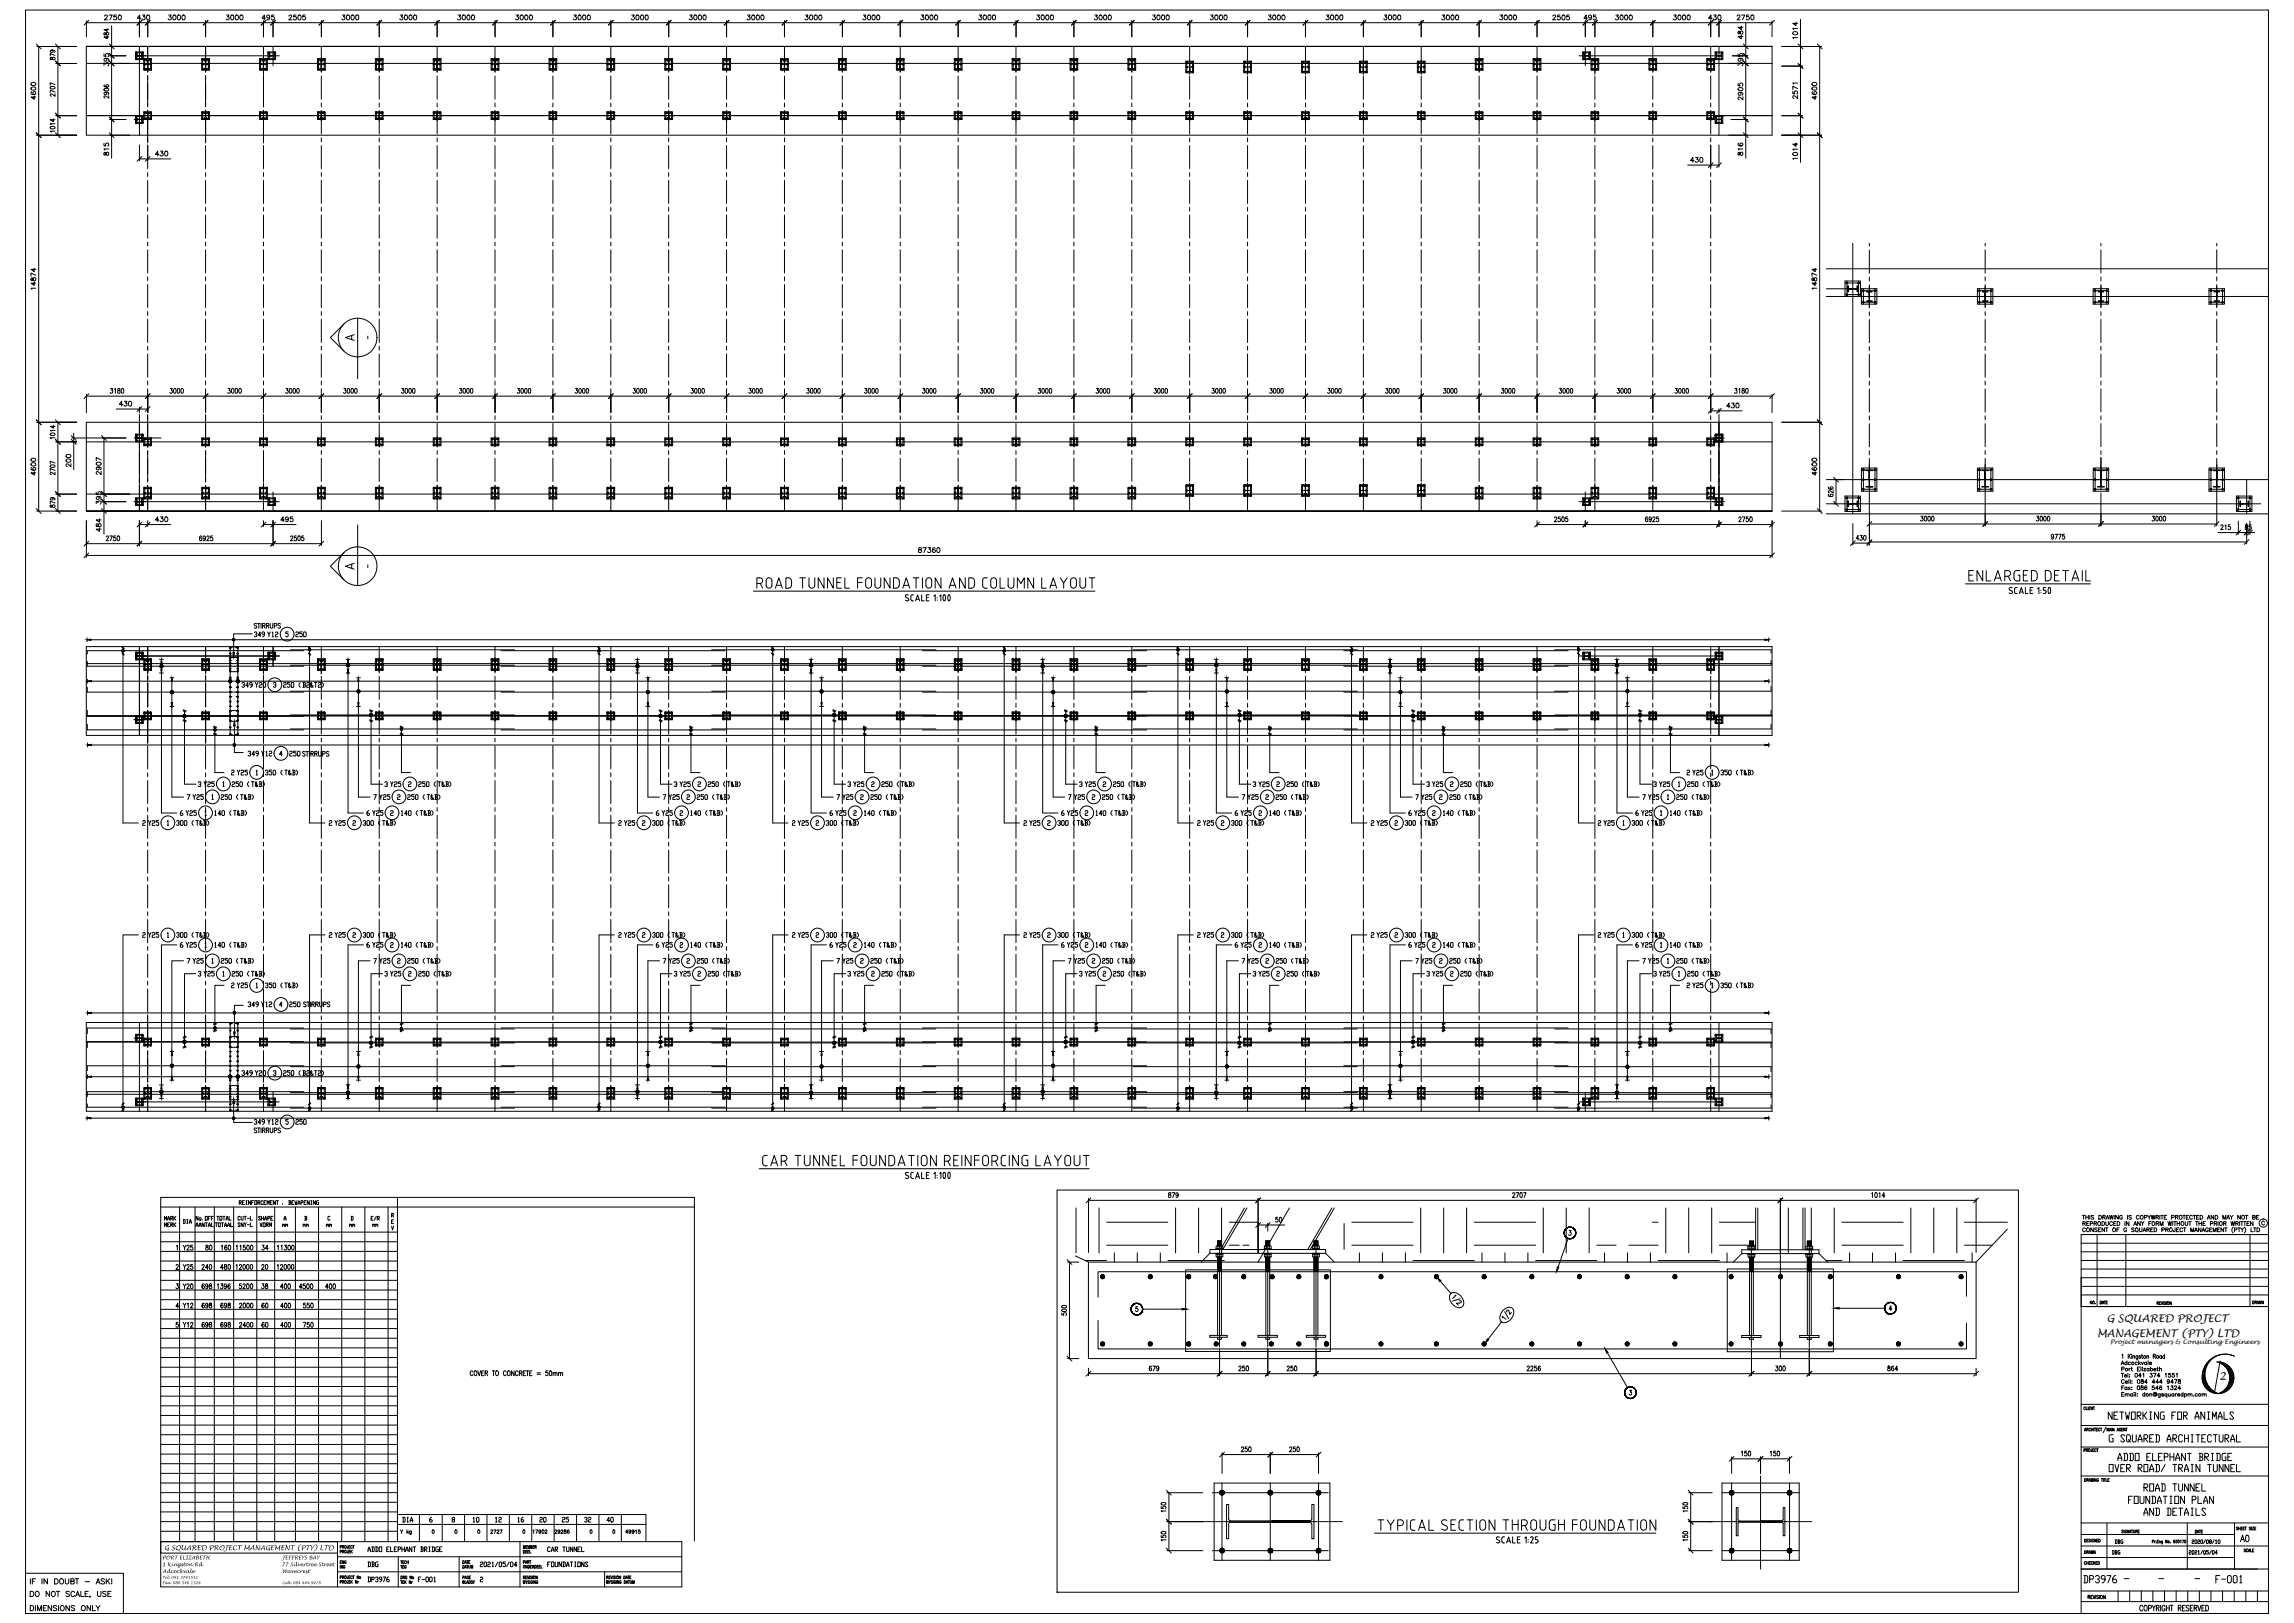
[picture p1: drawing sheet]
<svg xmlns="http://www.w3.org/2000/svg" width="1189mm" height="841mm" viewBox="0 0 1189 841" stroke-linecap="round" stroke-linejoin="round" font-family="sans-serif">
<defs><g id="words">
<text font-size="5.5" x="1150" y="715">2</text>
<g font-size="5.4">
<text x="1092" y="685">G SQUARED PROJECT</text>
<text x="1087" y="693">MANAGEMENT (PTY) LTD</text>
</g>
<text font-size="3.3" x="1094" y="697">Project managers &amp; Consulting Engineers</text>
</g></defs>
<!-- layer: center -->
<g fill="none" stroke="#000" stroke-width=".52">
<path d="M45 33h873M70 30h4M70 27h4M70 29h75M71 27v4M72 24v46M74 27v4M74 31h4M74 33h4M74 36h4M75 30v6M77 24v13"/>
<path d="M77 39v16M78 30v6M105 31h4M105 33h4M105 36h4M105 30v6M107 24v13M107 39v16M108 30v6M135 31h4M135 33h4M135 36h4"/>
<path d="M135 30v6M137 24v15M137 39v16M138 30v6M139 30h4M139 27h4M139 27v4M142 24v10M142 27v4M165 31h4M165 33h4M165 36h4"/>
<path d="M165 30v6M167 24v13M167 39v12M168 30v6M195 31h4M195 33h4M195 36h4M195 30v6M197 24v13M197 39v12M198 30v6M225 31h4"/>
<path d="M225 33h4M225 36h4M225 30v6M227 24v13M227 39v12M228 30v6M255 31h4M255 33h4M255 36h4M255 30v6M257 24v13M257 39v12"/>
<path d="M258 30v6M285 31h4M285 33h4M285 36h4M285 30v6M287 24v13M287 39v12M288 30v6M315 31h4M315 33h4M315 36h4M315 30v6"/>
<path d="M317 24v13M317 39v12M318 30v6M345 31h4M345 33h4M345 36h4M345 30v6M347 24v13M347 39v12M348 30v6M375 31h4M375 33h4"/>
<path d="M375 36h4M375 30v6M377 24v13M377 39v12M378 30v6M405 31h4M405 33h4M405 36h4M405 30v6M407 24v13M407 39v12M408 30v6"/>
<path d="M435 31h4M435 33h4M435 36h4M435 30v6M437 24v13M437 39v12M438 30v6M465 31h4M465 33h4M465 36h4M465 30v6M467 24v13"/>
<path d="M467 39v12M468 30v6M495 31h4M495 33h4M495 36h4M495 30v6M497 24v13M497 39v12M498 30v6M525 31h4M525 33h4M525 36h4"/>
<path d="M525 30v6M527 24v13M527 39v12M528 30v6M555 31h4M555 33h4M555 36h4M555 30v6M557 24v13M557 39v12M558 30v6M585 31h4"/>
<path d="M585 33h4M585 36h4M585 30v6M587 24v13M587 39v12M588 30v6M615 32h4M615 35h4M615 37h4M615 32v6M617 24v15M617 39v12"/>
<path d="M618 32v6M645 32h4M645 35h4M645 37h4M645 32v6M647 24v15M647 39v12M648 32v6M675 32h4M675 35h4M675 37h4M675 32v6"/>
<path d="M677 24v15M677 39v12M678 32v6M705 32h4M705 35h4M705 37h4M705 32v6M707 24v15M707 39v12M708 32v6M735 32h4M735 35h4"/>
<path d="M735 37h4M735 32v6M737 24v15M737 39v12M738 32v6M765 31h4M765 33h4M765 36h4M765 30v6M767 24v13M767 39v12M768 30v6"/>
<path d="M795 31h4M795 33h4M795 36h4M795 30v6M797 24v13M797 39v12M798 30v6M818 29h75M820 30h4M820 27h4M821 27v4M822 24v10"/>
<path d="M824 27v4M825 31h4M825 33h4M825 36h4M825 30v6M827 24v15M827 39v12M828 30v6M855 31h4M855 33h4M855 36h4M855 30v6"/>
<path d="M857 24v13M857 39v12M858 30v6M885 31h4M885 33h4M885 36h4M885 30v6M887 24v13M887 39v12M888 30v6M889 30h4M889 27h4"/>
<path d="M889 27v4M891 24v46M892 27v4M45 60h873M71 60v4M74 60v4M75 58h4M75 58v4M77 57v17M78 58v4M105 58h4M105 58v4"/>
<path d="M107 57v17M108 58v4M135 58h4M135 58v4M137 57v17M138 58v4M165 58h4M165 58v4M167 53v2M167 57v12M168 58v4M195 58h4"/>
<path d="M195 58v4M197 53v2M197 57v12M198 58v4M225 58h4M225 58v4M227 53v2M227 57v12M228 58v4M255 58h4M255 58v4M257 53v2"/>
<path d="M257 57v12M258 58v4M285 58h4M285 58v4M287 53v2M287 57v12M288 58v4M315 58h4M315 58v4M317 53v2M317 57v12M318 58v4"/>
<path d="M345 58h4M345 58v4M347 53v2M347 57v12M348 58v4M375 58h4M375 58v4M377 53v2M377 57v12M378 58v4M405 58h4M405 58v4"/>
<path d="M407 53v2M407 57v12M408 58v4M435 58h4M435 58v4M437 53v2M437 57v12M438 58v4M465 58h4M465 58v4M467 53v2M467 57v12"/>
<path d="M468 58v4M495 58h4M495 58v4M497 53v2M497 57v12M498 58v4M525 58h4M525 58v4M527 53v2M527 57v12M528 58v4M555 58h4"/>
<path d="M555 58v4M557 53v2M557 57v12M558 58v4M585 58h4M585 58v4M587 53v2M587 57v12M588 58v4M615 58h4M615 58v4M617 53v2"/>
<path d="M617 57v12M618 58v4M645 58h4M645 58v4M647 53v2M647 57v12M648 58v4M675 58h4M675 58v4M677 53v2M677 57v12M678 58v4"/>
<path d="M705 58h4M705 58v4M707 53v2M707 57v12M708 58v4M735 58h4M735 58v4M737 53v2M737 57v12M738 58v4M765 58h4M765 58v4"/>
<path d="M767 53v2M767 57v12M768 58v4M795 58h4M795 58v4M797 53v2M797 57v12M798 58v4M825 58h4M825 58v4M827 53v2M827 57v12"/>
<path d="M828 58v4M855 58h4M855 58v4M857 53v2M857 57v12M858 58v4M885 58h4M885 58v4M887 53v2M887 57v12M888 58v4M889 60v4"/>
<path d="M892 60v4M69 62h6M70 63h4M70 60h4M75 61h4M77 75v12M105 61h4M107 75v12M135 61h4M137 75v12M165 61h4M167 71v2"/>
<path d="M167 75v12M195 61h4M197 71v2M197 75v12M225 61h4M227 71v2M227 75v12M255 61h4M257 71v2M257 75v12M285 61h4M287 71v2"/>
<path d="M287 75v12M315 61h4M317 71v2M317 75v12M345 61h4M347 71v2M347 75v12M375 61h4M377 71v2M377 75v12M405 61h4M407 71v2"/>
<path d="M407 75v12M435 61h4M437 71v2M437 75v12M465 61h4M467 71v2M467 75v12M495 61h4M497 71v2M497 75v12M525 61h4M527 71v2"/>
<path d="M527 75v12M555 61h4M557 71v2M557 75v12M585 61h4M587 71v2M587 75v12M615 61h4M617 71v2M617 75v12M645 61h4M647 71v2"/>
<path d="M647 75v12M675 61h4M677 71v2M677 75v12M705 61h4M707 71v2M707 75v12M735 61h4M737 71v2M737 75v12M765 61h4M767 71v2"/>
<path d="M767 75v12M795 61h4M797 71v2M797 75v12M825 61h4M827 71v2M827 75v12M855 61h4M857 71v2M857 75v12M885 61h4M887 71v2"/>
<path d="M887 75v12M889 63h4M889 60h4M890 62h2M77 89v2M77 93v12M107 89v2M107 93v12M137 89v2M137 93v12M167 89v2M167 93v12"/>
<path d="M197 89v2M197 93v12M227 89v2M227 93v12M257 89v2M257 93v12M287 89v2M287 93v12M317 89v2M317 93v12M347 89v2M347 93v12"/>
<path d="M377 89v2M377 93v12M407 89v2M407 93v12M437 89v2M437 93v12M467 89v2M467 93v12M497 89v2M497 93v12M527 89v2M527 93v12"/>
<path d="M557 89v2M557 93v12M587 89v2M587 93v12M617 89v2M617 93v12M647 89v2M647 93v12M677 89v2M677 93v12M707 89v2M707 93v12"/>
<path d="M737 89v2M737 93v12M767 89v2M767 93v12M797 89v2M797 93v12M827 89v2M827 93v12M857 89v2M857 93v12M887 89v2M887 93v12"/>
<path d="M77 107v2M77 111v12M107 107v2M107 111v12M137 107v2M137 111v12M167 107v2M167 111v12M197 107v2M197 111v12M227 107v2M227 111v12"/>
<path d="M257 107v2M257 111v12M287 107v2M287 111v12M317 107v2M317 111v12M347 107v2M347 111v12M377 107v2M377 111v12M407 107v2M407 111v12"/>
<path d="M437 107v2M437 111v12M467 107v2M467 111v12M497 107v2M497 111v12M527 107v2M527 111v12M557 107v2M557 111v12M587 107v2M587 111v12"/>
<path d="M617 107v2M617 111v12M647 107v2M647 111v12M677 107v2M677 111v12M707 107v2M707 111v12M737 107v2M737 111v12M767 107v2M767 111v12"/>
<path d="M797 107v2M797 111v12M827 107v2M827 111v12M857 107v2M857 111v12M887 107v2M887 111v12M77 125v2M77 129v12M107 125v2M107 129v12"/>
<path d="M137 125v2M137 129v12M167 125v2M167 129v12M197 125v2M197 129v12M227 125v2M227 129v12M257 125v2M257 129v12M287 125v2M287 129v12"/>
<path d="M317 125v2M317 129v12M347 125v2M347 129v12M377 125v2M377 129v12M407 125v2M407 129v12M437 125v2M437 129v12M467 125v2M467 129v12"/>
<path d="M497 125v2M497 129v12M527 125v2M527 129v12M557 125v2M557 129v12M587 125v2M587 129v12M617 125v2M617 129v12M647 125v2M647 129v12"/>
<path d="M677 125v2M677 129v12M707 125v2M707 129v12M737 125v2M737 129v12M767 125v2M767 129v12M797 125v2M797 129v12M827 125v2M827 129v12"/>
<path d="M857 125v2M857 129v12M887 125v2M887 129v12M960 126v140M969 126v2M969 130v12M1029 126v1M1029 129v12M1089 126v1M1089 129v12M1149 126v1"/>
<path d="M1149 129v12M77 143v2M77 147v12M107 143v2M107 147v12M137 143v2M137 147v12M167 143v2M167 147v12M197 143v2M197 147v12M227 143v2"/>
<path d="M227 147v12M257 143v2M257 147v12M287 143v2M287 147v12M317 143v2M317 147v12M347 143v2M347 147v12M377 143v2M377 147v12M407 143v2"/>
<path d="M407 147v12M437 143v2M437 147v12M467 143v2M467 147v12M497 143v2M497 147v12M527 143v2M527 147v12M557 143v2M557 147v12M587 143v2"/>
<path d="M587 147v12M617 143v2M617 147v12M647 143v2M647 147v12M677 143v2M677 147v12M707 143v2M707 147v12M737 143v2M737 147v12M767 143v2"/>
<path d="M767 147v12M797 143v2M797 147v12M827 143v2M827 147v12M857 143v2M857 147v12M887 143v2M887 147v12M946 150h17M946 154h230M956 147h8"/>
<path d="M956 153h8M957 146v8M963 146v8M965 157h8M965 151h8M966 150v8M969 144v2M969 148v12M972 150v8M1025 157h8M1025 151h8M1026 150v8"/>
<path d="M1029 143v2M1029 147v12M1032 150v8M1085 157h8M1085 151h8M1086 150v8M1089 143v2M1089 147v12M1092 150v8M1145 157h8M1145 151h8M1146 150v8"/>
<path d="M1149 143v2M1149 147v12M1152 150v8M77 161v2M77 165v12M77 179v2M107 161v2M107 165v12M107 179v2M137 161v2M137 165v12M137 179v2"/>
<path d="M167 161v2M167 165v12M167 179v2M197 161v2M197 165v12M197 179v2M227 161v2M227 165v12M227 179v2M257 161v2M257 165v12M257 179v2"/>
<path d="M287 161v2M287 165v12M287 179v2M317 161v2M317 165v12M317 179v2M347 161v2M347 165v12M347 179v2M377 161v2M377 165v12M377 179v2"/>
<path d="M407 161v2M407 165v12M407 179v2M437 161v2M437 165v12M437 179v2M467 161v2M467 165v12M467 179v2M497 161v2M497 165v12M497 179v2"/>
<path d="M527 161v2M527 165v12M527 179v2M557 161v2M557 165v12M557 179v2M587 161v2M587 165v12M587 179v2M617 161v2M617 165v12M617 179v2"/>
<path d="M647 161v2M647 165v12M647 179v2M677 161v2M677 165v12M677 179v2M707 161v2M707 165v12M707 179v2M737 161v2M737 165v12M737 179v2"/>
<path d="M767 161v2M767 165v12M767 179v2M797 161v2M797 165v12M797 179v2M827 161v2M827 165v12M827 179v2M857 161v2M857 165v12M857 179v2"/>
<path d="M887 161v2M887 165v12M887 179v2M969 162v2M969 166v12M969 180v2M1029 162v1M1029 165v13M1029 179v2M1089 162v1M1089 165v13M1089 179v2"/>
<path d="M1149 162v1M1149 165v13M1149 179v2M77 183v12M77 197v2M107 183v12M107 197v2M137 183v12M137 197v2M167 183v12M167 197v2M197 183v12"/>
<path d="M197 197v2M227 183v12M227 197v2M257 183v12M257 197v2M287 183v12M287 197v2M317 183v12M317 197v2M347 183v12M347 197v2M377 183v12"/>
<path d="M377 197v2M407 183v12M407 197v2M437 183v12M437 197v2M467 183v12M467 197v2M497 183v12M497 197v2M527 183v12M527 197v2M557 183v12"/>
<path d="M557 197v2M587 183v12M587 197v2M617 183v12M617 197v2M647 183v12M647 197v2M677 183v12M677 197v2M707 183v12M707 197v2M737 183v12"/>
<path d="M737 197v2M767 183v12M767 197v2M797 183v12M797 197v2M827 183v12M827 197v2M857 183v12M857 197v2M887 183v12M887 197v2M969 184v12"/>
<path d="M969 198v2M1029 183v12M1029 197v2M1089 183v12M1089 197v2M1149 183v12M1149 197v2M72 215v50M77 201v12M77 215v17M107 201v12M107 215v17"/>
<path d="M137 201v12M137 215v17M167 201v12M167 215v2M167 219v13M197 201v12M197 215v2M197 219v13M227 201v12M227 215v2M227 219v13M257 201v12"/>
<path d="M257 215v2M257 219v13M287 201v12M287 215v2M287 219v13M317 201v12M317 215v2M317 219v13M347 201v12M347 215v2M347 219v13M377 201v12"/>
<path d="M377 215v2M377 219v13M407 201v12M407 215v2M407 219v13M437 201v12M437 215v2M437 219v13M467 201v12M467 215v2M467 219v13M497 201v12"/>
<path d="M497 215v2M497 219v13M527 201v12M527 215v2M527 219v13M557 201v12M557 215v2M557 219v13M587 201v12M587 215v2M587 219v13M617 201v12"/>
<path d="M617 215v2M617 219v13M647 201v12M647 215v2M647 219v13M677 201v12M677 215v2M677 219v13M707 201v12M707 215v2M707 219v13M737 201v12"/>
<path d="M737 215v2M737 219v13M767 201v12M767 215v2M767 219v13M797 201v12M797 215v2M797 219v13M827 201v12M827 215v2M827 219v13M857 201v12"/>
<path d="M857 215v2M857 219v13M887 201v12M887 215v2M887 219v13M891 215v50M969 202v12M969 216v2M969 220v12M1029 202v11M1029 215v3M1029 219v12"/>
<path d="M1089 202v11M1089 215v3M1089 219v12M1149 202v11M1149 215v3M1149 219v12M45 229h873M69 227h14M70 225h4M70 228h4M71 225v4M74 225v4"/>
<path d="M74 230h4M74 227h4M75 227v4M77 233v17M78 227v4M105 230h4M105 227h4M105 227v4M107 233v17M108 227v4M135 230h4M135 227h4"/>
<path d="M135 227v4M137 233v17M138 227v4M165 230h4M165 227h4M165 227v4M167 233v2M167 237v12M168 227v4M195 230h4M195 227h4M195 227v4"/>
<path d="M197 233v2M197 237v12M198 227v4M225 230h4M225 227h4M225 227v4M227 233v2M227 237v12M228 227v4M255 230h4M255 227h4M255 227v4"/>
<path d="M257 233v2M257 237v12M258 227v4M285 230h4M285 227h4M285 227v4M287 233v2M287 237v12M288 227v4M315 230h4M315 227h4M315 227v4"/>
<path d="M317 233v2M317 237v12M318 227v4M345 230h4M345 227h4M345 227v4M347 233v2M347 237v12M348 227v4M375 230h4M375 227h4M375 227v4"/>
<path d="M377 233v2M377 237v12M378 227v4M405 230h4M405 227h4M405 227v4M407 233v2M407 237v12M408 227v4M435 230h4M435 227h4M435 227v4"/>
<path d="M437 233v2M437 237v12M438 227v4M465 230h4M465 227h4M465 227v4M467 233v2M467 237v12M468 227v4M495 230h4M495 227h4M495 227v4"/>
<path d="M497 233v2M497 237v12M498 227v4M525 230h4M525 227h4M525 227v4M527 233v2M527 237v12M528 227v4M555 230h4M555 227h4M555 227v4"/>
<path d="M557 233v2M557 237v12M558 227v4M585 230h4M585 227h4M585 227v4M587 233v2M587 237v12M588 227v4M615 230h4M615 227h4M615 227v4"/>
<path d="M617 233v2M617 237v12M618 227v4M645 230h4M645 227h4M645 227v4M647 233v2M647 237v12M648 227v4M675 230h4M675 227h4M675 227v4"/>
<path d="M677 233v2M677 237v12M678 227v4M705 230h4M705 227h4M705 227v4M707 233v2M707 237v12M708 227v4M735 230h4M735 227h4M735 227v4"/>
<path d="M737 233v2M737 237v12M738 227v4M765 230h4M765 227h4M765 227v4M767 233v2M767 237v12M768 227v4M795 230h4M795 227h4M795 227v4"/>
<path d="M797 233v2M797 237v12M798 227v4M825 230h4M825 227h4M825 227v4M827 233v2M827 237v12M828 227v4M855 230h4M855 227h4M855 227v4"/>
<path d="M857 233v2M857 237v12M858 227v4M885 230h4M885 227h4M885 227v4M887 233v2M887 237v12M889 225h4M889 228h4M889 225v4M892 225v4"/>
<path d="M894 227h-6v4M969 234v2M969 238v17M1029 234v2M1029 237v29M1089 234v2M1089 237v16M1149 234v2M1149 237v29M45 256h873M69 260h76M70 258h4"/>
<path d="M71 258v4M74 258v4M74 258h4M74 256h4M74 253h4M75 253v6M77 251v14M78 253v6M105 258h4M105 256h4M105 253h4M105 253v6"/>
<path d="M107 251v14M108 253v6M135 258h4M135 256h4M135 253h4M135 253v6M137 250v15M138 253v6M139 258h4M139 258v4M142 255v10M142 258v4"/>
<path d="M165 258h4M165 256h4M165 253h4M165 253v6M167 251v14M168 253v6M195 258h4M195 256h4M195 253h4M195 253v6M197 251v14M198 253v6"/>
<path d="M225 258h4M225 256h4M225 253h4M225 253v6M227 251v14M228 253v6M255 258h4M255 256h4M255 253h4M255 253v6M257 251v14M258 253v6"/>
<path d="M285 258h4M285 256h4M285 253h4M285 253v6M287 251v14M288 253v6M315 258h4M315 256h4M315 253h4M315 253v6M317 251v14M318 253v6"/>
<path d="M345 258h4M345 256h4M345 253h4M345 253v6M347 251v14M348 253v6M375 258h4M375 256h4M375 253h4M375 253v6M377 251v14M378 253v6"/>
<path d="M405 258h4M405 256h4M405 253h4M405 253v6M407 251v14M408 253v6M435 258h4M435 256h4M435 253h4M435 253v6M437 251v14M438 253v6"/>
<path d="M465 258h4M465 256h4M465 253h4M465 253v6M467 251v14M468 253v6M495 258h4M495 256h4M495 253h4M495 253v6M497 251v14M498 253v6"/>
<path d="M525 258h4M525 256h4M525 253h4M525 253v6M527 251v14M528 253v6M555 258h4M555 256h4M555 253h4M555 253v6M557 251v14M558 253v6"/>
<path d="M585 258h4M585 256h4M585 253h4M585 253v6M587 251v14M588 253v6M615 257h4M615 254h4M615 252h4M615 251v6M617 250v15M618 251v6"/>
<path d="M645 257h4M645 254h4M645 252h4M645 251v6M647 250v15M648 251v6M675 257h4M675 254h4M675 252h4M675 251v6M677 250v15M678 251v6"/>
<path d="M705 257h4M705 254h4M705 252h4M705 251v6M707 250v15M708 251v6M735 257h4M735 254h4M735 252h4M735 251v6M737 250v15M738 251v6"/>
<path d="M765 258h4M765 256h4M765 253h4M765 253v6M767 251v14M768 253v6M795 258h4M795 256h4M795 253h4M795 253v6M797 251v14M798 253v6"/>
<path d="M818 260h76M820 258h4M821 258v4M822 255v10M824 258v4M825 258h4M825 256h4M825 253h4M825 253v6M827 250v15M828 253v6M855 258h4"/>
<path d="M855 256h4M855 253h4M855 253v6M857 251v14M858 253v6M885 258h4M885 256h4M885 253h4M885 253v6M887 251v14M888 253v6M889 258h4"/>
<path d="M889 258v4M892 258v4M946 249h230M956 258h8M957 257v8M963 257v8M965 244h8M965 254h8M966 243v12M969 256v10M972 243v12M1025 244h8"/>
<path d="M1025 254h8M1026 243v12M1032 243v12M1085 244h8M1085 254h8M1086 243v12M1089 255v11M1092 243v12M1145 244h8M1145 254h8M1146 243v12M1152 243v12"/>
<path d="M1159 258h8M1160 257v8M1164 249v17M1166 257v8M70 261h4M139 261h4M820 261h4M889 261h4M946 261h226M956 264h8M1159 264h8M70 338h4"/>
<path d="M70 340h75M71 338v4M72 335v46M74 338v4M77 335v14M107 335v14M137 335v14M139 338h4M139 338v4M142 335v10M142 338v4M167 335v14"/>
<path d="M197 335v13M227 335v13M257 335v13M287 335v13M317 335v13M347 335v14M377 335v14M407 335v14M437 335v13M467 335v13M497 335v13M527 335v13"/>
<path d="M557 335v13M587 335v13M617 335v13M647 335v13M677 335v13M707 335v13M737 335v13M767 335v13M797 335v13M818 340h75M820 338h4M821 338v4"/>
<path d="M824 338v4M827 335v13M857 335v14M887 335v14M889 338h4M889 338v4M891 335v46M892 338v4M45 344h873M70 341h4M75 342h4M75 344h4"/>
<path d="M75 347h4M75 341v6M77 350v16M78 341v6M105 342h4M105 344h4M105 347h4M105 341v6M107 350v16M108 341v6M135 342h4M135 344h4"/>
<path d="M135 347h4M135 341v6M137 350v16M138 341v6M139 341h4M165 342h4M165 344h4M165 347h4M165 341v6M167 350v12M168 341v6M195 342h4"/>
<path d="M195 344h4M195 347h4M195 341v6M197 350v12M198 341v6M225 342h4M225 344h4M225 347h4M225 341v6M227 350v12M228 341v6M255 342h4"/>
<path d="M255 344h4M255 347h4M255 341v6M257 350v12M258 341v6M285 342h4M285 344h4M285 347h4M285 341v6M287 350v12M288 341v6M315 342h4"/>
<path d="M315 344h4M315 347h4M315 341v6M317 350v12M318 341v6M345 342h4M345 344h4M345 347h4M345 341v6M347 350v12M348 341v6M375 342h4"/>
<path d="M375 344h4M375 347h4M375 341v6M377 350v12M378 341v6M405 342h4M405 344h4M405 347h4M405 341v6M407 350v12M408 341v6M435 342h4"/>
<path d="M435 344h4M435 347h4M435 341v6M437 350v12M438 341v6M465 342h4M465 344h4M465 347h4M465 341v6M467 350v12M468 341v6M495 342h4"/>
<path d="M495 344h4M495 347h4M495 341v6M497 350v12M498 341v6M525 342h4M525 344h4M525 347h4M525 341v6M527 350v12M528 341v6M555 342h4"/>
<path d="M555 344h4M555 347h4M555 341v6M557 350v12M558 341v6M585 342h4M585 344h4M585 347h4M585 341v6M587 350v12M588 341v6M615 342h4"/>
<path d="M615 344h4M615 347h4M615 341v6M617 350v12M618 341v6M645 342h4M645 344h4M645 347h4M645 341v6M647 350v12M648 341v6M675 342h4"/>
<path d="M675 344h4M675 347h4M675 341v6M677 350v12M678 341v6M705 342h4M705 344h4M705 347h4M705 341v6M707 350v12M708 341v6M735 342h4"/>
<path d="M735 344h4M735 347h4M735 341v6M737 350v12M738 341v6M765 342h4M765 344h4M765 347h4M765 341v6M767 350v12M768 341v6M795 342h4"/>
<path d="M795 344h4M795 347h4M795 341v6M797 350v12M798 341v6M820 341h4M825 342h4M825 344h4M825 347h4M825 341v6M827 350v12M828 341v6"/>
<path d="M855 342h4M855 344h4M855 347h4M855 341v6M857 350v12M858 341v6M885 342h4M885 344h4M885 347h4M885 341v6M887 350v12M888 341v6"/>
<path d="M889 341h4M45 371h873M70 374h4M70 371h4M71 371v4M74 371v4M75 369h4M75 372h4M75 369v4h-6M77 368v17M78 369v4M105 369h4"/>
<path d="M105 372h4M105 369v4M107 368v17M108 369v4M135 369h4M135 372h4M135 369v4M137 368v17M138 369v4M165 369h4M165 372h4M165 369v4"/>
<path d="M167 364v2M167 368v12M168 369v4M195 369h4M195 372h4M195 369v4M197 364v2M197 368v12M198 369v4M225 369h4M225 372h4M225 369v4"/>
<path d="M227 364v2M227 368v12M228 369v4M255 369h4M255 372h4M255 369v4M257 364v2M257 368v12M258 369v4M285 369h4M285 372h4M285 369v4"/>
<path d="M287 364v2M287 368v12M288 369v4M315 369h4M315 372h4M315 369v4M317 364v2M317 368v12M318 369v4M345 369h4M345 372h4M345 369v4"/>
<path d="M347 364v2M347 368v12M348 369v4M375 369h4M375 372h4M375 369v4M377 364v2M377 368v12M378 369v4M405 369h4M405 372h4M405 369v4"/>
<path d="M407 364v2M407 368v12M408 369v4M435 369h4M435 372h4M435 369v4M437 364v2M437 368v12M438 369v4M465 369h4M465 372h4M465 369v4"/>
<path d="M467 364v2M467 368v12M468 369v4M495 369h4M495 372h4M495 369v4M497 364v2M497 368v12M498 369v4M525 369h4M525 372h4M525 369v4"/>
<path d="M527 364v2M527 368v12M528 369v4M555 369h4M555 372h4M555 369v4M557 364v2M557 368v12M558 369v4M585 369h4M585 372h4M585 369v4"/>
<path d="M587 364v2M587 368v12M588 369v4M615 369h4M615 372h4M615 369v4M617 364v2M617 368v12M618 369v4M645 369h4M645 372h4M645 369v4"/>
<path d="M647 364v2M647 368v12M648 369v4M675 369h4M675 372h4M675 369v4M677 364v2M677 368v12M678 369v4M705 369h4M705 372h4M705 369v4"/>
<path d="M707 364v2M707 368v12M708 369v4M735 369h4M735 372h4M735 369v4M737 364v2M737 368v12M738 369v4M765 369h4M765 372h4M765 369v4"/>
<path d="M767 364v2M767 368v12M768 369v4M795 369h4M795 372h4M795 369v4M797 364v2M797 368v12M798 369v4M825 369h4M825 372h4M825 369v4"/>
<path d="M827 364v2M827 368v12M828 369v4M855 369h4M855 372h4M855 369v4M857 364v2M857 368v12M858 369v4M885 369h4M885 372h4M885 369v4"/>
<path d="M887 364v2M887 368v12M888 369v4M889 374h4M889 371h4M889 371v4M890 373h2M892 371v4M77 386v12M107 386v12M137 386v12M167 382v2"/>
<path d="M167 386v12M197 382v2M197 386v12M227 382v2M227 386v12M257 382v2M257 386v12M287 382v2M287 386v12M317 382v2M317 386v12M347 382v2"/>
<path d="M347 386v12M377 382v2M377 386v12M407 382v2M407 386v12M437 382v2M437 386v12M467 382v2M467 386v12M497 382v2M497 386v12M527 382v2"/>
<path d="M527 386v12M557 382v2M557 386v12M587 382v2M587 386v12M617 382v2M617 386v12M647 382v2M647 386v12M677 382v2M677 386v12M707 382v2"/>
<path d="M707 386v12M737 382v2M737 386v12M767 382v2M767 386v12M797 382v2M797 386v12M827 382v2M827 386v12M857 382v2M857 386v12M887 382v2"/>
<path d="M887 386v12M77 400v2M77 404v12M77 418v2M107 400v2M107 404v12M107 418v2M137 400v2M137 404v12M137 418v2M167 400v2M167 404v12"/>
<path d="M167 418v2M197 400v2M197 404v12M197 418v2M227 400v2M227 404v12M227 418v2M257 400v2M257 404v12M257 418v2M287 400v2M287 404v12"/>
<path d="M287 418v2M317 400v2M317 404v12M317 418v2M347 400v2M347 404v12M347 418v2M377 400v2M377 404v12M377 418v2M407 400v2M407 404v12"/>
<path d="M407 418v2M437 400v2M437 404v12M437 418v2M467 400v2M467 404v12M467 418v2M497 400v2M497 404v12M497 418v2M527 400v2M527 404v12"/>
<path d="M527 418v2M557 400v2M557 404v12M557 418v2M587 400v2M587 404v12M587 418v2M617 400v2M617 404v12M617 418v2M647 400v2M647 404v12"/>
<path d="M647 418v2M677 400v2M677 404v12M677 418v2M707 400v2M707 404v12M707 418v2M737 400v2M737 404v12M737 418v2M767 400v2M767 404v12"/>
<path d="M767 418v2M797 400v2M797 404v12M797 418v2M827 400v2M827 404v12M827 418v2M857 400v2M857 404v12M857 418v2M887 400v2M887 404v12"/>
<path d="M887 418v2M77 422v12M77 436v2M107 422v12M107 436v2M137 422v12M137 436v2M167 422v12M167 436v2M197 422v12M197 436v2M227 422v12"/>
<path d="M227 436v2M257 422v12M257 436v2M287 422v12M287 436v2M317 422v12M317 436v2M347 422v12M347 436v2M377 422v12M377 436v2M407 422v12"/>
<path d="M407 436v2M437 422v12M437 436v2M467 422v12M467 436v2M497 422v12M497 436v2M527 422v12M527 436v2M557 422v12M557 436v2M587 422v12"/>
<path d="M587 436v2M617 422v12M617 436v2M647 422v12M647 436v2M677 422v12M677 436v2M707 422v12M707 436v2M737 422v12M737 436v2M767 422v12"/>
<path d="M767 436v2M797 422v12M797 436v2M827 422v12M827 436v2M857 422v12M857 436v2M887 422v12M887 436v2M77 440v12M77 454v2M77 458v12"/>
<path d="M107 440v12M107 454v2M107 458v12M137 440v12M137 454v2M137 458v12M167 440v12M167 454v2M167 458v12M197 440v12M197 454v2M197 458v12"/>
<path d="M227 440v12M227 454v2M227 458v12M257 440v12M257 454v2M257 458v12M287 440v12M287 454v2M287 458v12M317 440v12M317 454v2M317 458v12"/>
<path d="M347 440v12M347 454v2M347 458v12M377 440v12M377 454v2M377 458v12M407 440v12M407 454v2M407 458v12M437 440v12M437 454v2M437 458v12"/>
<path d="M467 440v12M467 454v2M467 458v12M497 440v12M497 454v2M497 458v12M527 440v12M527 454v2M527 458v12M557 440v12M557 454v2M557 458v12"/>
<path d="M587 440v12M587 454v2M587 458v12M617 440v12M617 454v2M617 458v12M647 440v12M647 454v2M647 458v12M677 440v12M677 454v2M677 458v12"/>
<path d="M707 440v12M707 454v2M707 458v12M737 440v12M737 454v2M737 458v12M767 440v12M767 454v2M767 458v12M797 440v12M797 454v2M797 458v12"/>
<path d="M827 440v12M827 454v2M827 458v12M857 440v12M857 454v2M857 458v12M887 440v12M887 454v2M887 458v12M77 472v2M77 476v12M107 472v2"/>
<path d="M107 476v12M137 472v2M137 476v12M167 472v2M167 476v12M197 472v2M197 476v12M227 472v2M227 476v12M257 472v2M257 476v12M287 472v2"/>
<path d="M287 476v12M317 472v2M317 476v12M347 472v2M347 476v12M377 472v2M377 476v12M407 472v2M407 476v12M437 472v2M437 476v12M467 472v2"/>
<path d="M467 476v12M497 472v2M497 476v12M527 472v2M527 476v12M557 472v2M557 476v12M587 472v2M587 476v12M617 472v2M617 476v12M647 472v2"/>
<path d="M647 476v12M677 472v2M677 476v12M707 472v2M707 476v12M737 472v2M737 476v12M767 472v2M767 476v12M797 472v2M797 476v12M827 472v2"/>
<path d="M827 476v12M857 472v2M857 476v12M887 472v2M887 476v12M77 490v2M77 494v12M107 490v2M107 494v12M137 490v2M137 494v12M167 490v2"/>
<path d="M167 494v12M197 490v2M197 494v12M227 490v2M227 494v12M257 490v2M257 494v12M287 490v2M287 494v12M317 490v2M317 494v12M347 490v2"/>
<path d="M347 494v12M377 490v2M377 494v12M407 490v2M407 494v12M437 490v2M437 494v12M467 490v2M467 494v12M497 490v2M497 494v12M527 490v2"/>
<path d="M527 494v12M557 490v2M557 494v12M587 490v2M587 494v12M617 490v2M617 494v12M647 490v2M647 494v12M677 490v2M677 494v12M707 490v2"/>
<path d="M707 494v12M737 490v2M737 494v12M767 490v2M767 494v12M797 490v2M797 494v12M827 490v2M827 494v12M857 490v2M857 494v12M887 490v2"/>
<path d="M887 494v12M77 508v2M77 512v12M107 508v2M107 512v12M137 508v2M137 512v12M167 508v2M167 512v12M197 508v2M197 512v12M227 508v2"/>
<path d="M227 512v12M257 508v2M257 512v12M287 508v2M287 512v12M317 508v2M317 512v12M347 508v2M347 512v12M377 508v2M377 512v12M407 508v2"/>
<path d="M407 512v12M437 508v2M437 512v12M467 508v2M467 512v12M497 508v2M497 512v12M527 508v2M527 512v12M557 508v2M557 512v12M587 508v2"/>
<path d="M587 512v12M617 508v2M617 512v12M647 508v2M647 512v12M677 508v2M677 512v12M707 508v2M707 512v12M737 508v2M737 512v12M767 508v2"/>
<path d="M767 512v12M797 508v2M797 512v12M827 508v2M827 512v12M857 508v2M857 512v12M887 508v2M887 512v12M69 538h6v4M70 536h4M70 539h4"/>
<path d="M71 536v4M72 530v46M74 536v4M75 538h4M77 526v17M78 538v4M105 538h4M105 538v4M107 526v17M108 538v4M135 538h4M135 538v4"/>
<path d="M137 526v17M138 538v4M165 538h4M165 538v4M167 526v2M167 530v13M168 538v4M195 538h4M195 538v4M197 526v2M197 530v13M198 538v4"/>
<path d="M225 538h4M225 538v4M227 526v2M227 530v13M228 538v4M255 538h4M255 538v4M257 526v2M257 530v13M258 538v4M285 538h4M285 538v4"/>
<path d="M287 526v2M287 530v13M288 538v4M315 538h4M315 538v4M317 526v2M317 530v13M318 538v4M345 538h4M345 538v4M347 526v2M347 530v13"/>
<path d="M348 538v4M375 538h4M375 538v4M377 526v2M377 530v13M378 538v4M405 538h4M405 538v4M407 526v2M407 530v13M408 538v4M435 538h4"/>
<path d="M435 538v4M437 526v2M437 530v13M438 538v4M465 538h4M465 538v4M467 526v2M467 530v13M468 538v4M495 538h4M495 538v4M497 526v2"/>
<path d="M497 530v13M498 538v4M525 538h4M525 538v4M527 526v2M527 530v13M528 538v4M555 538h4M555 538v4M557 526v2M557 530v13M558 538v4"/>
<path d="M585 538h4M585 538v4M587 526v2M587 530v13M588 538v4M615 538h4M615 538v4M617 526v2M617 530v13M618 538v4M645 538h4M645 538v4"/>
<path d="M647 526v2M647 530v13M648 538v4M675 538h4M675 538v4M677 526v2M677 530v13M678 538v4M705 538h4M705 538v4M707 526v2M707 530v13"/>
<path d="M708 538v4M735 538h4M735 538v4M737 526v2M737 530v13M738 538v4M765 538h4M765 538v4M767 526v2M767 530v13M768 538v4M795 538h4"/>
<path d="M795 538v4M797 526v2M797 530v13M798 538v4M825 538h4M825 538v4M827 526v2M827 530v13M828 538v4M855 538h4M855 538v4M857 526v2"/>
<path d="M857 530v13M858 538v4M885 538h4M885 538v4M887 526v2M887 530v13M888 538v4M889 536h4M889 539h4M889 536v4M890 538h2M891 530v46"/>
<path d="M892 536v4M45 540h873M75 541h4M77 544v17M105 541h4M107 544v17M135 541h4M137 544v17M165 541h4M167 544v2M167 548v12M195 541h4"/>
<path d="M197 544v2M197 548v12M225 541h4M227 544v2M227 548v12M255 541h4M257 544v2M257 548v12M285 541h4M287 544v2M287 548v12M315 541h4"/>
<path d="M317 544v2M317 548v12M345 541h4M347 544v2M347 548v12M375 541h4M377 544v2M377 548v12M405 541h4M407 544v2M407 548v12M435 541h4"/>
<path d="M437 544v2M437 548v12M465 541h4M467 544v2M467 548v12M495 541h4M497 544v2M497 548v12M525 541h4M527 544v2M527 548v12M555 541h4"/>
<path d="M557 544v2M557 548v12M585 541h4M587 544v2M587 548v12M615 541h4M617 544v2M617 548v12M645 541h4M647 544v2M647 548v12M675 541h4"/>
<path d="M677 544v2M677 548v12M705 541h4M707 544v2M707 548v12M735 541h4M737 544v2M737 548v12M765 541h4M767 544v2M767 548v12M795 541h4"/>
<path d="M797 544v2M797 548v12M825 541h4M827 544v2M827 548v12M855 541h4M857 544v2M857 548v12M885 541h4M887 544v2M887 548v12M45 567h873"/>
<path d="M70 570h4M70 573h4M70 571h75M71 569v4M74 569v4M75 569h4M75 567h4M75 564h4M75 564v6M77 562v14M78 564v6M105 569h4"/>
<path d="M105 567h4M105 564h4M105 564v6M107 562v14M108 564v6M135 569h4M135 567h4M135 564h4M135 564v6M137 562v14M138 564v6M139 570h4"/>
<path d="M139 573h4M139 569v4M142 566v10M142 569v4M165 569h4M165 567h4M165 564h4M165 564v6M167 562v14M168 564v6M195 569h4M195 567h4"/>
<path d="M195 564h4M195 564v6M197 562v14M198 564v6M225 569h4M225 567h4M225 564h4M225 564v6M227 562v14M228 564v6M255 569h4M255 567h4"/>
<path d="M255 564h4M255 564v6M257 562v14M258 564v6M285 569h4M285 567h4M285 564h4M285 564v6M287 562v14M288 564v6M315 569h4M315 567h4"/>
<path d="M315 564h4M315 564v6M317 562v14M318 564v6M345 569h4M345 567h4M345 564h4M345 564v6M347 562v14M348 564v6M375 569h4M375 567h4"/>
<path d="M375 564h4M375 564v6M377 562v14M378 564v6M405 569h4M405 567h4M405 564h4M405 564v6M407 562v14M408 564v6M435 569h4M435 567h4"/>
<path d="M435 564h4M435 564v6M437 562v14M438 564v6M465 569h4M465 567h4M465 564h4M465 564v6M467 562v14M468 564v6M495 569h4M495 567h4"/>
<path d="M495 564h4M495 564v6M497 562v14M498 564v6M525 569h4M525 567h4M525 564h4M525 564v6M527 562v14M528 564v6M555 569h4M555 567h4"/>
<path d="M555 564h4M555 564v6M557 562v14M558 564v6M585 569h4M585 567h4M585 564h4M585 564v6M587 562v14M588 564v6M615 569h4M615 567h4"/>
<path d="M615 564h4M615 564v6M617 562v14M618 564v6M645 569h4M645 567h4M645 564h4M645 564v6M647 562v14M648 564v6M675 569h4M675 567h4"/>
<path d="M675 564h4M675 564v6M677 562v14M678 564v6M705 569h4M705 567h4M705 564h4M705 564v6M707 562v14M708 564v6M735 569h4M735 567h4"/>
<path d="M735 564h4M735 564v6M737 562v14M738 564v6M765 569h4M765 567h4M765 564h4M765 564v6M767 562v14M768 564v6M795 569h4M795 567h4"/>
<path d="M795 564h4M795 564v6M797 562v14M798 564v6M818 571h75M820 570h4M820 573h4M821 569v4M822 566v10M824 569v4M825 569h4M825 567h4"/>
<path d="M825 564h4M825 564v6M827 562v14M828 564v6M855 569h4M855 567h4M855 564h4M855 564v6M857 562v14M858 564v6M885 569h4M885 567h4"/>
<path d="M885 564h4M885 564v6M887 562v14M888 564v6M889 570h4M889 573h4M889 569v4M892 569v4M668 626l-16 28M923 626v78M632 643v55M657 643v55"/>
<path d="M682 643v55M908 643v55M938 643v55M628 774h60M633 769v40M658 769v40M683 769v40M892 774h40M897 769v40M912 765v48M927 769v40M623 789h73"/>
<path d="M886 789h53M628 804h60M892 804h40"/>
</g>
<!-- layer: steel3 -->
<g fill="none" stroke="#000" stroke-width=".52">
<path d="M45 24h873h-873v46h873v-46M70 27h4v4h-4zM71 29v1zM71 28h.1M71 29h.1M71 28v1M72 29h-1h1M72 29h1M73 29h.1M73 28v1M73 28h.1M73 29v1z"/>
<path d="M74 30h4v6h-4zM105 30h4v6h-4zM135 30h4v6h-4zM139 27h4v4h-4zM140 29v1zM140 29h.1M140 29v-1v1M141 29h-1h1M141 29h1M142 29h.1M142 29v-1v2v-1M165 30h4v6h-4z"/>
<path d="M195 30h4v6h-4zM225 30h4v6h-4zM255 30h4v6h-4zM285 30h4v6h-4zM315 30h4v6h-4zM345 30h4v6h-4zM375 30h4v6h-4zM405 30h4v6h-4zM435 30h4v6h-4zM465 30h4v6h-4zM495 30h4v6h-4zM525 30h4v6h-4z"/>
<path d="M555 30h4v6h-4zM585 30h4v6h-4zM615 32h4v6h-4zM645 32h4v6h-4zM675 32h4v6h-4zM705 32h4v6h-4zM735 32h4v6h-4zM765 30h4v6h-4zM795 30h4v6h-4zM820 27h4v4h-4zM821 29v1zM821 29v-1v1"/>
<path d="M821 29h.1M821 29h1M822 29h1h-1M823 29h.1M823 29v-1v2v-1M825 30h4v6h-4zM855 30h4v6h-4zM885 30h4v6h-4zM889 27h4v4h-4zM890 29v1v-1M890 29h.1M890 29v-1v1"/>
<path d="M890 29h1M891 29h1h-1M892 29h.1M892 29v-1v2v-1M45 60h873M70 60h4v4h-4zM75 58h4v4h-4zM105 58h4v4h-4zM135 58h4v4h-4zM165 58h4v4h-4zM195 58h4v4h-4zM225 58h4v4h-4z"/>
<path d="M255 58h4v4h-4zM285 58h4v4h-4zM315 58h4v4h-4zM345 58h4v4h-4zM375 58h4v4h-4zM405 58h4v4h-4zM435 58h4v4h-4zM465 58h4v4h-4zM495 58h4v4h-4zM525 58h4v4h-4zM555 58h4v4h-4zM585 58h4v4h-4z"/>
<path d="M615 58h4v4h-4zM645 58h4v4h-4zM675 58h4v4h-4zM705 58h4v4h-4zM735 58h4v4h-4zM765 58h4v4h-4zM795 58h4v4h-4zM825 58h4v4h-4zM855 58h4v4h-4zM885 58h4v4h-4zM889 60h4v4h-4zM71 62h3"/>
<path d="M71 62v1v-1h2M71 61v1zM71 62h.1M73 62h.1M73 61v2zM890 62v1v-1M890 62h.1M890 62v-1v1M890 62h2M892 62h.1M892 62v-1v2v-1M965 150h8v8h-8z"/>
<path d="M1025 150h8v8h-8zM1085 150h8v8h-8zM1145 150h8v8h-8zM70 225h4v4h-4zM71 227h3M71 226v1zM71 227v1zM73 227h.1M73 226v2zM74 227h4v4h-4zM105 227h4v4h-4zM135 227h4v4h-4z"/>
<path d="M165 227h4v4h-4zM195 227h4v4h-4zM225 227h4v4h-4zM255 227h4v4h-4zM285 227h4v4h-4zM315 227h4v4h-4zM345 227h4v4h-4zM375 227h4v4h-4zM405 227h4v4h-4zM435 227h4v4h-4zM465 227h4v4h-4zM495 227h4v4h-4z"/>
<path d="M525 227h4v4h-4zM555 227h4v4h-4zM585 227h4v4h-4zM615 227h4v4h-4zM645 227h4v4h-4zM675 227h4v4h-4zM705 227h4v4h-4zM735 227h4v4h-4zM765 227h4v4h-4zM795 227h4v4h-4zM825 227h4v4h-4zM855 227h4v4h-4z"/>
<path d="M885 227h4v4h-4zM889 225h4v4h-4zM890 227v1v-1M890 227h2M890 227h.1M890 227v-1v1M892 227v-1v1M892 227h.1M892 227v1v-1M70 258h4v4h-4zM71 259v1zM71 260v1"/>
<path d="M72 260h-1h1M72 260h1M73 259v1zM73 260v1M74 253h4v6h-4zM105 253h4v6h-4zM135 253h4v6h-4zM139 258h4v4h-4zM140 259v1zM140 260v1zM141 260h-1h1M141 260h1"/>
<path d="M142 259v2zM165 253h4v6h-4zM195 253h4v6h-4zM225 253h4v6h-4zM255 253h4v6h-4zM285 253h4v6h-4zM315 253h4v6h-4zM345 253h4v6h-4zM375 253h4v6h-4zM405 253h4v6h-4zM435 253h4v6h-4zM465 253h4v6h-4z"/>
<path d="M495 253h4v6h-4zM525 253h4v6h-4zM555 253h4v6h-4zM585 253h4v6h-4zM615 251h4v6h-4zM645 251h4v6h-4zM675 251h4v6h-4zM705 251h4v6h-4zM735 251h4v6h-4zM765 253h4v6h-4zM795 253h4v6h-4zM820 258h4v4h-4z"/>
<path d="M821 259v1zM821 260v1zM821 260h1M822 260h1h-1M823 259v2zM825 253h4v6h-4zM855 253h4v6h-4zM885 253h4v6h-4zM889 258h4v4h-4zM890 259v2v-1M890 260h.1M890 259v1"/>
<path d="M890 260h1M891 260h1h-1M892 259v1M892 259v2v-1M965 243h8v12h-8zM1025 243h8v12h-8zM1085 243h8v12h-8zM1145 243h8v12h-8zM45 265h873h-873v-46h873v46M71 261h.1M73 260h.1M73 261h.1"/>
<path d="M142 260h.1M821 260h.1M823 260h.1M892 260h.1M45 335h873v46h-873zM70 338h4v4h-4zM71 340v1zM71 339h.1M71 340h.1M71 339v1M72 340h-1h1M72 340h1"/>
<path d="M73 340h.1M73 339v1M73 339h.1M73 340v1zM139 338h4v4h-4zM140 340v1zM140 340h.1M140 340v-1v1M141 340h-1h1M141 340h1M142 340h.1M142 340v-1v2v-1"/>
<path d="M820 338h4v4h-4zM821 340v1zM821 340v-1v1M821 340h.1M821 340h1M822 340h1h-1M823 340h.1M823 340v-1v2v-1M889 338h4v4h-4zM890 340v1v-1M890 340h.1M890 340v-1v1"/>
<path d="M890 340h1M891 340h1h-1M892 340h.1M892 340v-1v2v-1M75 341h4v6h-4zM105 341h4v6h-4zM135 341h4v6h-4zM165 341h4v6h-4zM195 341h4v6h-4zM225 341h4v6h-4zM255 341h4v6h-4zM285 341h4v6h-4z"/>
<path d="M315 341h4v6h-4zM345 341h4v6h-4zM375 341h4v6h-4zM405 341h4v6h-4zM435 341h4v6h-4zM465 341h4v6h-4zM495 341h4v6h-4zM525 341h4v6h-4zM555 341h4v6h-4zM585 341h4v6h-4zM615 341h4v6h-4zM645 341h4v6h-4z"/>
<path d="M675 341h4v6h-4zM705 341h4v6h-4zM735 341h4v6h-4zM765 341h4v6h-4zM795 341h4v6h-4zM825 341h4v6h-4zM855 341h4v6h-4zM885 341h4v6h-4zM70 371h4v4h-4zM71 373h3M71 373v1zM71 373h.1"/>
<path d="M71 373v-1v1M73 373h.1M73 373v-1v2v-1M75 369h4v4h-4zM105 369h4v4h-4zM135 369h4v4h-4zM165 369h4v4h-4zM195 369h4v4h-4zM225 369h4v4h-4zM255 369h4v4h-4zM285 369h4v4h-4zM315 369h4v4h-4z"/>
<path d="M345 369h4v4h-4zM375 369h4v4h-4zM405 369h4v4h-4zM435 369h4v4h-4zM465 369h4v4h-4zM495 369h4v4h-4zM525 369h4v4h-4zM555 369h4v4h-4zM585 369h4v4h-4zM615 369h4v4h-4zM645 369h4v4h-4zM675 369h4v4h-4z"/>
<path d="M705 369h4v4h-4zM735 369h4v4h-4zM765 369h4v4h-4zM795 369h4v4h-4zM825 369h4v4h-4zM855 369h4v4h-4zM885 369h4v4h-4zM889 371h4v4h-4zM890 373v1v-1M890 373v-1v1M890 373h.1M890 373h2"/>
<path d="M892 373h.1M892 373v-1v2v-1M45 530h873v46h-873zM70 536h4v4h-4zM71 538h3M71 537v1zM71 538v1zM73 538h.1M73 537v2zM75 538h4v4h-4zM105 538h4v4h-4zM135 538h4v4h-4z"/>
<path d="M165 538h4v4h-4zM195 538h4v4h-4zM225 538h4v4h-4zM255 538h4v4h-4zM285 538h4v4h-4zM315 538h4v4h-4zM345 538h4v4h-4zM375 538h4v4h-4zM405 538h4v4h-4zM435 538h4v4h-4zM465 538h4v4h-4zM495 538h4v4h-4z"/>
<path d="M525 538h4v4h-4zM555 538h4v4h-4zM585 538h4v4h-4zM615 538h4v4h-4zM645 538h4v4h-4zM675 538h4v4h-4zM705 538h4v4h-4zM735 538h4v4h-4zM765 538h4v4h-4zM795 538h4v4h-4zM825 538h4v4h-4zM855 538h4v4h-4z"/>
<path d="M885 538h4v4h-4zM889 536h4v4h-4zM890 538v1v-1M890 538h.1M890 538v-1v1M890 538h2M892 538h.1M892 537v2zM70 569h4v4h-4zM71 570v1zM71 572h.1M71 571v1"/>
<path d="M71 571h.1M72 571h-1h1M72 571h1M73 571h.1M73 570v1zM73 572h.1M73 571v1M75 564h4v6h-4zM105 564h4v6h-4zM135 564h4v6h-4zM139 569h4v4h-4zM140 570v1z"/>
<path d="M140 571v1v-1M140 571h.1M141 571h-1h1M141 571h1M142 571h.1M142 571v-1v2v-1M165 564h4v6h-4zM195 564h4v6h-4zM225 564h4v6h-4zM255 564h4v6h-4zM285 564h4v6h-4zM315 564h4v6h-4z"/>
<path d="M345 564h4v6h-4zM375 564h4v6h-4zM405 564h4v6h-4zM435 564h4v6h-4zM465 564h4v6h-4zM495 564h4v6h-4zM525 564h4v6h-4zM555 564h4v6h-4zM585 564h4v6h-4zM615 564h4v6h-4zM645 564h4v6h-4zM675 564h4v6h-4z"/>
<path d="M705 564h4v6h-4zM735 564h4v6h-4zM765 564h4v6h-4zM795 564h4v6h-4zM820 569h4v4h-4zM821 570v1zM821 571v1v-1M821 571h.1M821 571h1M822 571h1h-1M823 571h.1M823 571v-1v2v-1"/>
<path d="M825 564h4v6h-4zM855 564h4v6h-4zM885 564h4v6h-4zM889 569h4v4h-4zM890 571v1v-1M890 571h.1M890 571v-1v1M890 571h1M891 571h1h-1M892 571h.1M892 571v-1v2v-1"/>
</g>
<!-- layer: L3 -->
<g fill="none" stroke="#000" stroke-width=".52">
<path d="M13 5h1163v831h-1163zM76 32h.1M76 32v-1h1v1M76 36h1M76 34v2v-2M76 36h.1M76 32v2M76 31h1M77 34v2v-2M77 36h.1M77 32v2M77 36h-1"/>
<path d="M77 32h.1M106 32h.1M106 32v-1h1v1M106 36h1M106 34v2v-2M106 36h.1M106 32v2M107 36h.1M107 34v2v-2M107 32v2M107 32h.1M136 32h.1"/>
<path d="M136 32v-1h1v1M136 36h1M136 36h.1M137 32v2M137 36h.1M137 34v2v-2M137 32h.1M166 32h.1M166 32v-1h1v1M166 36h1M166 34v2v-2M166 36h.1"/>
<path d="M166 32v2M167 34v2v-2M167 36h.1M167 32v2M167 32h.1M196 32h.1M196 32v-1h1v1M196 36h1M196 34v2v-2M196 36h.1M196 32v2M197 36h.1"/>
<path d="M197 34v2v-2M197 32v2M197 32h.1M226 32h.1M226 32v-1h1v1M226 36h1M226 36h.1M227 32v2M227 36h.1M227 34v2v-2M227 32h.1M256 32h.1"/>
<path d="M256 32v-1h1v1M256 36h1M256 34v2v-2M256 36h.1M256 32v2M257 34v2v-2M257 36h.1M257 32v2M257 32h.1M286 32h.1M286 32v-1h1v1M286 36h1"/>
<path d="M286 34v2v-2M286 36h.1M286 32v2M287 36h.1M287 34v2v-2M287 32v2M287 32h.1M316 32h.1M316 32v-1h1v1M316 36h1M316 36h.1M317 32v2"/>
<path d="M317 36h.1M317 34v2v-2M317 32h.1M346 32h.1M346 32v-1h1v1M346 36h1M346 34v2v-2M346 36h.1M346 32v2M347 34v2v-2M347 36h.1M347 32v2"/>
<path d="M347 32h.1M376 32h.1M376 32v-1h1v1M376 36h1M376 34v2v-2M376 36h.1M376 32v2M377 36h.1M377 34v2v-2M377 32v2M377 32h.1M406 32h.1"/>
<path d="M406 32v-1h1v1M406 36h1M406 36h.1M407 32v2M407 36h.1M407 34v2v-2M407 32h.1M436 32h.1M436 32v-1h1v1M436 36h1M436 36h.1M437 32v2"/>
<path d="M437 34v2v-2M437 36h.1M437 32h.1M466 32h.1M466 32v-1h1v1M466 36h1M466 34v2v-2M466 36h.1M466 32v2M467 36h.1M467 34v2v-2M467 32v2"/>
<path d="M467 32h.1M496 32h.1M496 32v-1h1v1M496 36h1M496 36h.1M497 32v2M497 36h.1M497 34v2v-2M497 32h.1M526 32h.1M526 32v-1h1v1M526 36h1"/>
<path d="M526 36h.1M527 32v2M527 34v2v-2M527 36h.1M527 32h.1M556 32h.1M556 32v-1h1v1M556 36h1M556 34v2v-2M556 36h.1M556 32v2M557 36h.1"/>
<path d="M557 34v2v-2M557 32v2M557 32h.1M586 32h.1M586 32v-1h1v1M586 36h1M586 36h.1M587 32v2M587 36h.1M587 34v2v-2M587 32h.1M616 37h1"/>
<path d="M617 33h.1M617 33h-1M617 35v2v-2M617 33v2M646 37h1zM647 33v2M647 33h.1M647 33h-1h1M647 35v2v-2M676 37h1zM677 33v2M677 33h.1"/>
<path d="M677 33h-1h1M677 35v2v-2M706 37h1M707 33h.1M707 35v2v-2M707 33h-1M707 33v2M737 33v2M737 33h.1M737 33h-1h1M737 35v2v-2M737 37h-1h1"/>
<path d="M766 31l1 1zM766 36h1zM767 32v2M767 36h.1M767 34v2v-2M767 32h.1M796 32h.1M796 32v-1h1v1M796 36h1M796 36h.1M797 32v2M797 34v2v-2"/>
<path d="M797 36h.1M797 32h.1M827 36h-1h1M827 32v2M827 34v2v-2M827 36h.1M827 32h.1M827 32v-1h-1l1 1M856 31l1 1zM856 36h1zM857 32v2M857 36h.1"/>
<path d="M857 34v2v-2M857 32h.1M886 32h.1M886 32v-1h1v1M886 36h1M886 36h.1M887 32v2M887 34v2v-2M887 36h.1M887 32h.1M77 59h.1M77 59h-1h1"/>
<path d="M77 59v1M77 60v1v-1M106 59h.1M106 59h1M106 60v1v-1M106 59v1M107 60v1v-1M107 59v1M107 59h.1M136 59h.1M136 59h1M137 59v1"/>
<path d="M137 60v1v-1M137 59h.1M166 59h.1M166 59h1M167 59v1M167 60v1v-1M167 59h.1M196 59h.1M196 59h1M196 60v1v-1M196 59v1M197 60v1v-1"/>
<path d="M197 59v1M197 59h.1M226 59h.1M226 59h1M227 59v1M227 60v1v-1M227 59h.1M256 59h.1M256 59h1M257 59v1M257 60v1v-1M257 59h.1"/>
<path d="M286 59h.1M286 59h1M286 60v1v-1M286 59v1M287 60v1v-1M287 59v1M287 59h.1M316 59h.1M316 59h1M317 59v1M317 60v1v-1M317 59h.1"/>
<path d="M346 59h.1M346 59h1M347 59v1M347 60v1v-1M347 59h.1M376 59h.1M376 59h1M376 60v1v-1M376 59v1M377 60v1v-1M377 59v1M377 59h.1"/>
<path d="M406 59h.1M406 59h1M407 59v1M407 60v1v-1M407 59h.1M436 59h.1M436 59h1M437 59v1M437 60v1v-1M437 59h.1M466 59h.1M466 59h1"/>
<path d="M466 60v1v-1M466 59v1M467 60v1v-1M467 59v1M467 59h.1M496 59h.1M496 59h1M497 59v1M497 60v1v-1M497 59h.1M526 59h.1M526 59h1"/>
<path d="M527 59v1M527 60v1v-1M527 59h.1M556 59h.1M556 59h1M556 60v1v-1M556 59v1M557 60v1v-1M557 59v1M557 59h.1M586 59h.1M586 59h1"/>
<path d="M587 59v1M587 60v1v-1M587 59h.1M616 59h.1M616 59h1M617 59v1M617 60v1v-1M617 59h.1M646 59h1zM647 59v1M647 60v1v-1M647 59h.1"/>
<path d="M676 59h.1M676 59h1M677 59v1M677 60v1v-1M677 59h.1M706 59h.1M706 59h1M707 59v1M707 60v1v-1M707 59h.1M736 59h1zM737 59v1"/>
<path d="M737 60v1v-1M737 59h.1M766 59h.1M766 59h1M767 59v1M767 60v1v-1M767 59h.1M796 59h.1M796 59h1M797 59v1M797 60v1v-1M797 59h.1"/>
<path d="M826 59h1zM827 59v1M827 60v1v-1M827 59h.1M856 59h.1M856 59h1M857 59v1M857 60v1v-1M857 59h.1M886 59h.1M886 59h1M887 59v1"/>
<path d="M887 60v1v-1M887 59h.1M77 61h-1h1M77 61h.1M106 61h1M106 61h.1M107 61h.1M136 61h1M136 61h.1M137 61h.1M166 61h1M166 61h.1"/>
<path d="M167 61h.1M196 61h1M196 61h.1M197 61h.1M226 61h1M226 61h.1M227 61h.1M256 61h1M256 61h.1M257 61h.1M286 61h1M286 61h.1"/>
<path d="M287 61h.1M316 61h1M316 61h.1M317 61h.1M346 61h1M346 61h.1M347 61h.1M376 61h1M376 61h.1M377 61h.1M406 61h1M406 61h.1"/>
<path d="M407 61h.1M436 61h1M436 61h.1M437 61h.1M466 61h1M466 61h.1M467 61h.1M496 61h1M496 61h.1M497 61h.1M526 61h1M526 61h.1"/>
<path d="M527 61h.1M556 61h1M556 61h.1M557 61h.1M586 61h1M586 61h.1M587 61h.1M616 61h1M616 61h.1M617 61h.1M646 61h1zM647 61h.1"/>
<path d="M676 61h1M676 61h.1M677 61h.1M706 61h1M706 61h.1M707 61h.1M736 61h1zM737 61h.1M766 61h1M766 61h.1M767 61h.1M796 61h1"/>
<path d="M796 61h.1M797 61h.1M826 61h1zM827 61h.1M856 61h1M856 61h.1M857 61h.1M886 61h1M886 61h.1M887 61h.1M969 151h-2h3h-1M969 151h1"/>
<path d="M969 156h1M969 154v2h1h-3h2M969 154v-3v3M1027 156h3zM1027 151h3zM1029 154v2M1029 154v-3v3M1087 156h3zM1087 151h3zM1089 154v2M1089 154v-3v3M1147 156h3z"/>
<path d="M1147 151h3zM1149 154v2M1149 154v-3v3M76 228h.1M76 230h1M76 230h.1M76 228h1M77 229v1M77 228h.1M77 228h-1M77 229v-1v1M106 228h.1"/>
<path d="M106 229v1h1M106 229v-1v1M107 228h.1M107 228h-1M107 230h.1M107 229v1M107 229v-1v1M136 228h.1M136 230h1M137 229v1M137 228h.1M137 229v-1v1"/>
<path d="M137 228h-1M137 230h.1M166 228h.1M166 230h1M167 229v1M167 228h.1M167 228h-1M167 230h.1M167 229v-1v1M196 228h.1M196 229v1h1M196 229v-1v1"/>
<path d="M197 228h.1M197 228h-1M197 230h.1M197 229v1M197 229v-1v1M226 228h.1M226 230h1M227 229v1M227 228h.1M227 229v-1v1M227 228h-1M227 230h.1"/>
<path d="M256 228h.1M256 230h1M257 229v1M257 228h.1M257 228h-1M257 230h.1M257 229v-1v1M286 228h.1M286 229v1h1M286 229v-1v1M287 228h.1M287 228h-1"/>
<path d="M287 230h.1M287 229v1M287 229v-1v1M316 228h.1M316 230h1M317 229v1M317 228h.1M317 229v-1v1M317 228h-1M317 230h.1M346 228h.1M346 230h1"/>
<path d="M347 229v1M347 228h.1M347 228h-1M347 230h.1M347 229v-1v1M376 228h.1M376 229v1h1M376 229v-1v1M377 228h.1M377 228h-1M377 230h.1M377 229v1"/>
<path d="M377 229v-1v1M406 228h.1M406 230h1M407 229v1M407 228h.1M407 229v-1v1M407 228h-1M407 230h.1M436 228h.1M436 230h1M437 229v1M437 228h.1"/>
<path d="M437 228h-1M437 230h.1M437 229v-1v1M466 228h.1M466 229v1h1M466 229v-1v1M467 228h.1M467 228h-1M467 230h.1M467 229v1M467 229v-1v1M496 228h.1"/>
<path d="M496 230h1M497 229v1M497 228h.1M497 229v-1v1M497 228h-1M497 230h.1M526 228h.1M526 230h1M527 229v1M527 228h.1M527 228h-1M527 230h.1"/>
<path d="M527 229v-1v1M556 228h.1M556 229v1h1M556 229v-1v1M557 228h.1M557 228h-1M557 230h.1M557 229v1M557 229v-1v1M586 228h.1M586 230h1M587 229v1"/>
<path d="M587 228h.1M587 228h-1M587 230h.1M587 229v-1v1M616 228h.1M616 230h1M617 229v1M617 228h.1M617 228h-1M617 230h.1M617 229v-1v1M646 228h1z"/>
<path d="M647 230h-1h1M647 229v1M647 228h.1M647 230h.1M647 229v-1v1M676 228h.1M676 230h1M677 229v1M677 228h.1M677 228h-1M677 230h.1M677 229v-1v1"/>
<path d="M706 228h.1M706 230h1M707 229v1M707 228h.1M707 229v-1v1M707 228h-1M707 230h.1M736 228h1zM737 230h-1h1M737 229v1M737 228h.1M737 230h.1"/>
<path d="M737 229v-1v1M766 228h.1M766 230h1M767 229v1M767 228h.1M767 228h-1M767 230h.1M767 229v-1v1M796 228h.1M796 230h1M797 229v1M797 228h.1"/>
<path d="M797 229v-1v1M797 228h-1M797 230h.1M826 228h1zM827 230h-1h1M827 228h.1M827 230h.1M827 229v1M827 229v-1v1M856 228h.1M856 230h1M857 229v1"/>
<path d="M857 228h.1M857 228h-1M857 230h.1M857 229v-1v1M886 228h.1M886 230h1M887 229v1M887 228h.1M887 229v-1v1M887 228h-1M887 230h.1M76 253h.1"/>
<path d="M76 257h1M76 255v2M76 255v-2v2M76 253h1M77 257h.1M77 253h.1M77 253h-1M77 255v2M77 255v-2v2M106 255v2h1M106 255v-2v2M107 257h.1"/>
<path d="M107 253h.1M107 253h-1M107 255v2M107 255v-2v2M136 257h1M137 255v2M137 257h.1M137 253h.1M137 253h-1M137 255v-2v2M166 255v2h1M166 255v-2v2"/>
<path d="M167 257h.1M167 253h.1M167 253h-1M167 255v2M167 255v-2v2M196 255v2h1M196 255v-2v2M197 257h.1M197 253h.1M197 253h-1M197 255v2M197 255v-2v2"/>
<path d="M226 257h1M227 255v2M227 257h.1M227 253h.1M227 253h-1M227 255v-2v2M256 255v2h1M256 255v-2v2M257 257h.1M257 253h.1M257 253h-1M257 255v2"/>
<path d="M257 255v-2v2M286 255v2h1M286 255v-2v2M287 257h.1M287 253h.1M287 253h-1M287 255v2M287 255v-2v2M316 257h1M317 255v2M317 257h.1M317 253h.1"/>
<path d="M317 253h-1M317 255v-2v2M346 255v2h1M346 255v-2v2M347 257h.1M347 253h.1M347 253h-1M347 255v2M347 255v-2v2M376 255v2h1M376 255v-2v2M377 257h.1"/>
<path d="M377 253h.1M377 253h-1M377 255v2M377 255v-2v2M406 257h1M407 255v2M407 257h.1M407 253h.1M407 253h-1M407 255v-2v2M436 257h1M437 257h.1"/>
<path d="M437 255v2M437 253h.1M437 253h-1M437 255v-2v2M466 255v2h1M466 255v-2v2M467 257h.1M467 253h.1M467 253h-1M467 255v2M467 255v-2v2M496 257h1"/>
<path d="M497 255v2M497 257h.1M497 253h.1M497 253h-1M497 255v-2v2M526 257h1M527 257h.1M527 255v2M527 253h.1M527 253h-1M527 255v-2v2M556 255v2h1"/>
<path d="M556 255v-2v2M557 257h.1M557 253h.1M557 253h-1M557 255v2M557 255v-2v2M586 257h1M587 255v2M587 257h.1M587 253h.1M587 253h-1M587 255v-2v2"/>
<path d="M616 256h1M617 256h.1M617 254v2M617 252h.1M617 252h-1M617 254v-2v2M646 252h1zM647 256h-1h1M647 254v2M647 256h.1M647 252h.1M647 254v-2v2"/>
<path d="M676 252h1zM677 256h-1h1M677 254v2M677 256h.1M677 252h.1M677 254v-2v2M706 256h1M707 254v2M707 256h.1M707 252h.1M707 254v-2v2M707 252h-1"/>
<path d="M736 252h1zM737 256h-1h1M737 254v2M737 252h.1M737 256h.1M737 254v-2v2M766 253h1zM767 257h-1h1M767 255v2M767 257h.1M767 253h.1M767 255v-2v2"/>
<path d="M796 257h1M797 255v2M797 257h.1M797 253h.1M797 255v-2v2M797 253h-1M826 253h1zM827 257h-1h1M827 255v2M827 253h.1M827 257h.1M827 255v-2v2"/>
<path d="M856 253h1zM857 257h-1h1M857 255v2M857 257h.1M857 253h.1M857 255v-2v2M886 257h1M887 255v2M887 257h.1M887 253h.1M887 255v-2v2M887 253h-1"/>
<path d="M968 252h-1h4h-2M969 244h-2h4h-2M969 248l-1 4M969 248v-4v4M969 252h1M969 244h1M969 248v4M1028 244h1M1029 252h-2h4h-2M1029 244h-2h4h-2M1029 252h-1M1029 248v4"/>
<path d="M1029 248v-4v4M1087 244h4zM1089 252h-2h4h-2M1089 252h.1M1089 248v4M1089 248v-4v4M1147 244h4zM1149 252h-2h4h-2M1149 252h.1M1149 248v-4v4M1149 248v4M120 336h-1v45h1"/>
<path d="M122 336h1v45h-1M150 337h117M157 337h-112v2M260 337h116M369 337h116M478 337h116M587 337h116M696 337h117M806 337h112v1M45 343v2h112M45 356v3h112M76 343h.1"/>
<path d="M76 343v-1h1v1M76 347h1M76 345v2v-2M76 347h.1M76 343v2M77 347h.1M77 345v2v-2M77 343v2M77 343h.1M106 343h.1M106 343v-1h1v1M106 347h1"/>
<path d="M106 345v2v-2M106 347h.1M106 343v2M107 347h.1M107 345v2v-2M107 343v2M107 343h.1M136 343h.1M136 343v-1h1v1M136 347h1M136 347h.1M137 343v2"/>
<path d="M137 347h.1M137 345v2v-2M137 343h.1M150 358h117M150 345h117M166 343h.1M166 343v-1h1v1M166 347h1M166 345v2v-2M166 347h.1M166 343v2M167 347h.1"/>
<path d="M167 345v2v-2M167 343v2M167 343h.1M196 343h.1M196 343v-1h1v1M196 347h1M196 345v2v-2M196 347h.1M196 343v2M197 347h.1M197 345v2v-2M197 343v2"/>
<path d="M197 343h.1M226 343h.1M226 343v-1h1v1M226 347h1M226 347h.1M227 343v2M227 347h.1M227 345v2v-2M227 343h.1M256 343h.1M256 343v-1h1v1M256 347h1"/>
<path d="M256 345v2v-2M256 347h.1M256 343v2M257 347h.1M257 345v2v-2M257 343v2M257 343h.1M260 359h116M260 345h116M286 343h.1M286 343v-1h1v1M286 347h1"/>
<path d="M286 345v2v-2M286 347h.1M286 343v2M287 347h.1M287 345v2v-2M287 343v2M287 343h.1M316 343h.1M316 343v-1h1v1M316 347h1M316 347h.1M317 343v2"/>
<path d="M317 347h.1M317 345v2v-2M317 343h.1M346 343h.1M346 343v-1h1v1M346 347h1M346 345v2v-2M346 347h.1M346 343v2M347 347h.1M347 345v2v-2M347 343v2"/>
<path d="M347 343h.1M369 358h116M369 345h116M376 343h.1M376 343v-1h1v1M376 347h1M376 345v2v-2M376 347h.1M376 343v2M377 347h.1M377 345v2v-2M377 343v2"/>
<path d="M377 343h.1M406 343h.1M406 343v-1h1v1M406 347h1M406 347h.1M407 343v2M407 347h.1M407 345v2v-2M407 343h.1M436 343h.1M436 343v-1h1v1M436 347h1"/>
<path d="M436 347h.1M437 347h.1M437 343v2M437 345v2v-2M437 343h.1M466 343h.1M466 343v-1h1v1M466 347h1M466 345v2v-2M466 347h.1M466 343v2M467 347h.1"/>
<path d="M467 345v2v-2M467 343v2M467 343h.1M478 359h116M478 345h116M496 343h.1M496 343v-1h1v1M496 347h1M496 347h.1M497 343v2M497 347h.1M497 345v2v-2"/>
<path d="M497 343h.1M526 343h.1M526 343v-1h1v1M526 347h1M526 347h.1M527 347h.1M527 343v2M527 345v2v-2M527 343h.1M556 343h.1M556 343v-1h1v1M556 347h1"/>
<path d="M556 345v2v-2M556 347h.1M556 343v2M557 347h.1M557 345v2v-2M557 343v2M557 343h.1M586 343h.1M586 343v-1h1v1M586 347h1M586 347h.1M587 343v2"/>
<path d="M587 347h.1M587 345v2v-2M587 343h.1M587 358h116M587 345h116M616 343h.1M616 343v-1h1v1M616 347h1M616 347h.1M617 347h.1M617 343v2M617 345v2v-2"/>
<path d="M617 343h.1M646 342l1 1zM646 347h1M647 347h-1M647 343v2M647 347h.1M647 345v2v-2M647 343h.1M676 342l1 1zM676 347h1M677 347h-1M677 343v2"/>
<path d="M677 347h.1M677 345v2v-2M677 343h.1M696 359h117M696 345h117M706 343h.1M706 343v-1h1v1M706 347h1M706 347h.1M707 343v2M707 347h.1M707 345v2v-2"/>
<path d="M707 343h.1M736 347h1M737 347h-1M737 343v2M737 345v2v-2M737 347h.1M737 343h.1M737 343v-1h-1l1 1M766 342l1 1zM766 347h1M767 347h-1M767 343v2"/>
<path d="M767 347h.1M767 345v2v-2M767 343h.1M796 343h.1M796 343v-1h1v1M796 347h1M796 347h.1M797 343v2M797 347h.1M797 345v2v-2M797 343h.1M826 347h1"/>
<path d="M827 347h-1M827 343v2M827 345v2v-2M827 347h.1M827 343h.1M827 343v-1h-1l1 1M856 342l1 1zM856 347h1M857 347h-1M857 343v2M857 347h.1M857 345v2v-2"/>
<path d="M857 343h.1M886 343h.1M886 343v-1h1v1M886 347h1M886 347h.1M887 343v2M887 347h.1M887 345v2v-2M887 343h.1M918 342v3h-112M918 356v2h-112M45 368v3h112"/>
<path d="M45 375v3h112M76 370h.1M76 370h1M76 372h1M76 372h.1M77 372h.1M77 370v1M77 371v1v-1M77 370h.1M106 370h.1M106 370h1M106 372h1"/>
<path d="M106 372h.1M106 371v1v-1M106 370v1M107 372h.1M107 371v1v-1M107 370v1M107 370h.1M136 370h.1M136 370h1M136 372h1M136 372h.1M137 370v1"/>
<path d="M137 372h.1M137 371v1v-1M137 370h.1M150 378h117M150 371h117M166 370h.1M166 370h1M166 372h1M166 372h.1M167 372h.1M167 370v1M167 371v1v-1"/>
<path d="M167 370h.1M196 370h.1M196 370h1M196 372h1M196 372h.1M196 371v1v-1M196 370v1M197 372h.1M197 371v1v-1M197 370v1M197 370h.1M226 370h.1"/>
<path d="M226 370h1M226 372h1M226 372h.1M227 370v1M227 372h.1M227 371v1v-1M227 370h.1M256 370h.1M256 370h1M256 372h1M256 372h.1M257 372h.1"/>
<path d="M257 370v1M257 371v1v-1M257 370h.1M260 378h116M260 371h116M286 370h.1M286 370h1M286 372h1M286 372h.1M286 371v1v-1M286 370v1M287 372h.1"/>
<path d="M287 371v1v-1M287 370v1M287 370h.1M316 370h.1M316 370h1M316 372h1M316 372h.1M317 370v1M317 372h.1M317 371v1v-1M317 370h.1M346 370h.1"/>
<path d="M346 370h1M346 372h1M346 372h.1M347 372h.1M347 370v1M347 371v1v-1M347 370h.1M369 378h116M369 371h116M376 370h.1M376 370h1M376 372h1"/>
<path d="M376 371v1v-1M376 372h.1M376 370v1M377 372h.1M377 371v1v-1M377 370v1M377 370h.1M406 370h.1M406 370h1M406 372h1M406 372h.1M407 370v1"/>
<path d="M407 372h.1M407 371v1v-1M407 370h.1M436 370h.1M436 370h1M436 372h1M436 372h.1M437 372h.1M437 370v1M437 371v1v-1M437 370h.1M466 370h.1"/>
<path d="M466 370h1M466 372h1M466 371v1v-1M466 372h.1M466 370v1M467 372h.1M467 371v1v-1M467 370v1M467 370h.1M478 378h116M478 371h116M496 370h.1"/>
<path d="M496 370h1M496 372h1M496 372h.1M497 370v1M497 372h.1M497 371v1v-1M497 370h.1M526 370h.1M526 370h1M526 372h1M526 372h.1M527 372h.1"/>
<path d="M527 370v1M527 371v1v-1M527 370h.1M556 370h.1M556 370h1M556 372h1M556 371v1v-1M556 372h.1M556 370v1M557 372h.1M557 371v1v-1M557 370v1"/>
<path d="M557 370h.1M586 370h.1M586 370h1M586 372h1M586 372h.1M587 370v1M587 372h.1M587 371v1v-1M587 370h.1M587 378h116M587 371h116M616 370h.1"/>
<path d="M616 370h1M616 372h1M616 372h.1M617 372h.1M617 370v1M617 371v1v-1M617 370h.1M646 370h1zM646 372h1M647 372h-1M647 370v1M647 372h.1"/>
<path d="M647 371v1v-1M647 370h.1M676 370h.1M676 370h1M676 372h1M676 372h.1M677 370v1M677 372h.1M677 371v1v-1M677 370h.1M696 378h117M696 371h117"/>
<path d="M706 370h.1M706 370h1M706 372h1M706 372h.1M707 370v1M707 372h.1M707 371v1v-1M707 370h.1M736 370h1zM736 372h1M737 372h-1M737 370v1"/>
<path d="M737 372h.1M737 371v1v-1M737 370h.1M766 370h.1M766 370h1M766 372h1M766 372h.1M767 370v1M767 372h.1M767 371v1v-1M767 370h.1M796 370h.1"/>
<path d="M796 370h1M796 372h1M796 372h.1M797 370v1M797 372h.1M797 371v1v-1M797 370h.1M826 370h1zM826 372h1M827 372h-1M827 372h.1M827 370v1"/>
<path d="M827 371v1v-1M827 370h.1M856 370h.1M856 370h1M856 372h1M856 372h.1M857 370v1M857 372h.1M857 371v1v-1M857 370h.1M886 370h.1M886 370h1"/>
<path d="M886 372h1M886 372h.1M887 370v1M887 372h.1M887 371v1v-1M887 370h.1M918 368v3h-112M918 375v3h-112M76 539h.1M77 539h.1M77 539h-1M106 539h.1"/>
<path d="M107 539h.1M107 539h-1M120 530h-1v45h1M122 530h1v45h-1M136 539h.1M137 539h.1M137 539h-1M150 533h117M157 540h-112v3M157 533h-112v3M166 539h.1M167 539h.1"/>
<path d="M167 539h-1M196 539h.1M197 539h.1M197 539h-1M226 539h.1M227 539h.1M227 539h-1M256 539h.1M257 539h.1M257 539h-1M260 533h116M260 540h116"/>
<path d="M286 539h.1M287 539h.1M287 539h-1M316 539h.1M317 539h.1M317 539h-1M346 539h.1M347 539h.1M347 539h-1M369 533h116M376 539h.1M377 539h.1"/>
<path d="M377 539h-1M406 539h.1M407 539h.1M407 539h-1M436 539h.1M437 539h.1M437 539h-1M466 539h.1M467 539h.1M467 539h-1M478 533h116M478 540h116"/>
<path d="M496 539h.1M497 539h.1M497 539h-1M526 539h.1M527 539h.1M527 539h-1M556 539h.1M557 539h.1M557 539h-1M586 539h.1M587 539h.1M587 539h-1"/>
<path d="M587 533h116M616 539h.1M617 539h.1M617 539h-1M646 539h1zM647 539h.1M676 539h.1M677 539h.1M677 539h-1M696 533h117M696 540h117M706 539h.1"/>
<path d="M707 539h.1M707 539h-1M736 539h1zM737 539h.1M766 539h.1M767 539h.1M767 539h-1M796 539h.1M797 539h.1M797 539h-1M806 533h112v3M826 539h1z"/>
<path d="M827 539h.1M856 539h.1M857 539h.1M857 539h-1M886 539h.1M887 539h.1M887 539h-1M76 541h1M77 540v1M77 541h.1M77 540v-1v1M106 540v1h1"/>
<path d="M106 540v-1v1M107 541h.1M107 540v1M107 540v-1v1M136 541h1M137 540v1M137 540v-1v1M137 541h.1M150 553h117M150 540h117M157 552h-112v3M166 541h1"/>
<path d="M167 540v1M167 541h.1M167 540v-1v1M196 540v1h1M196 540v-1v1M197 541h.1M197 540v1M197 540v-1v1M226 541h1M227 540v1M227 540v-1v1M227 541h.1"/>
<path d="M256 541h1M257 540v1M257 541h.1M257 540v-1v1M260 552h116M286 540v1h1M286 540v-1v1M287 541h.1M287 540v1M287 540v-1v1M316 541h1M317 540v1"/>
<path d="M317 540v-1v1M317 541h.1M346 541h1M347 540v1M347 541h.1M347 540v-1v1M369 553h116M369 540h116M376 540v1h1M376 540v-1v1M377 541h.1M377 540v1"/>
<path d="M377 540v-1v1M406 541h1M407 540v1M407 540v-1v1M407 541h.1M436 541h1M437 540v1M437 541h.1M437 540v-1v1M466 540v1h1M466 540v-1v1M467 541h.1"/>
<path d="M467 540v1M467 540v-1v1M478 552h116M496 541h1M497 540v1M497 540v-1v1M497 541h.1M526 541h1M527 540v1M527 541h.1M527 540v-1v1M556 540v1h1"/>
<path d="M556 540v-1v1M557 541h.1M557 540v1M557 540v-1v1M586 541h1M587 540v1M587 541h.1M587 540v-1v1M587 553h116M587 540h116M616 541h1M617 540v1"/>
<path d="M617 541h.1M617 540v-1v1M647 541h-1h1M647 540v1M647 541h.1M647 540v-1v1M676 541h1M677 540v1M677 541h.1M677 540v-1v1M696 552h117M706 541h1"/>
<path d="M707 540v1M707 540v-1v1M707 541h.1M737 541h-1h1M737 540v1M737 541h.1M737 540v-1v1M766 541h1M767 540v1M767 541h.1M767 540v-1v1M796 541h1"/>
<path d="M797 540v1M797 540v-1v1M797 541h.1M806 553h112v2M806 540h112v3M827 541h-1h1M827 541h.1M827 540v1M827 540v-1v1M856 541h1M857 540v1M857 541h.1"/>
<path d="M857 540v-1v1M886 541h1M887 540v1M887 540v-1v1M887 541h.1M45 572v2h112M76 566v2h1M76 566v-2v2M77 568h.1M77 564h.1M77 564h-1M77 566v2"/>
<path d="M77 566v-2v2M106 566v2h1M106 566v-2v2M107 568h.1M107 564h.1M107 564h-1M107 566v2M107 566v-2v2M136 568h1M137 566v2M137 568h.1M137 564h.1"/>
<path d="M137 564h-1M137 566v-2v2M150 566h117M150 574h117M157 566h-112v2M166 566v2h1M166 566v-2v2M167 568h.1M167 564h.1M167 564h-1M167 566v2M167 566v-2v2"/>
<path d="M196 566v2h1M196 566v-2v2M197 568h.1M197 564h.1M197 564h-1M197 566v2M197 566v-2v2M226 568h1M227 566v2M227 568h.1M227 564h.1M227 564h-1"/>
<path d="M227 566v-2v2M256 566v2h1M256 566v-2v2M257 568h.1M257 564h.1M257 564h-1M257 566v2M257 566v-2v2M260 566h116M260 574h116M286 566v2h1M286 566v-2v2"/>
<path d="M287 568h.1M287 564h.1M287 564h-1M287 566v2M287 566v-2v2M316 568h1M317 566v2M317 568h.1M317 564h.1M317 564h-1M317 566v-2v2M346 566v2h1"/>
<path d="M346 566v-2v2M347 568h.1M347 564h.1M347 564h-1M347 566v2M347 566v-2v2M369 566h116M369 574h116M376 566v2h1M376 566v-2v2M377 568h.1M377 564h.1"/>
<path d="M377 564h-1M377 566v2M377 566v-2v2M406 568h1M407 566v2M407 568h.1M407 564h.1M407 564h-1M407 566v-2v2M436 568h1M437 568h.1M437 566v2"/>
<path d="M437 564h.1M437 564h-1M437 566v-2v2M466 566v2h1M466 566v-2v2M467 568h.1M467 564h.1M467 564h-1M467 566v2M467 566v-2v2M478 566h116M478 574h116"/>
<path d="M496 568h1M497 566v2M497 568h.1M497 564h.1M497 564h-1M497 566v-2v2M526 568h1M527 568h.1M527 566v2M527 564h.1M527 564h-1M527 566v-2v2"/>
<path d="M556 566v2h1M556 566v-2v2M557 568h.1M557 564h.1M557 564h-1M557 566v2M557 566v-2v2M586 568h1M587 566v2M587 568h.1M587 564h.1M587 564h-1"/>
<path d="M587 566v-2v2M587 566h116M587 574h116M616 568h1M617 568h.1M617 566v2M617 564h.1M617 564h-1M617 566v-2v2M646 564h1zM647 568h-1h1M647 566v2"/>
<path d="M647 568h.1M647 564h.1M647 566v-2v2M676 564h1zM677 568h-1h1M677 566v2M677 568h.1M677 564h.1M677 566v-2v2M696 566h117M696 574h117M706 568h1"/>
<path d="M707 566v2M707 568h.1M707 564h.1M707 566v-2v2M707 564h-1M736 564h1zM737 568h-1h1M737 566v2M737 564h.1M737 568h.1M737 566v-2v2M766 564h1z"/>
<path d="M767 568h-1h1M767 566v2M767 568h.1M767 564h.1M767 566v-2v2M796 568h1M797 566v2M797 568h.1M797 564h.1M797 566v-2v2M797 564h-1M806 566h112v3"/>
<path d="M826 564h1zM827 568h-1h1M827 566v2M827 564h.1M827 568h.1M827 566v-2v2M856 564h1zM857 568h-1h1M857 566v2M857 568h.1M857 564h.1M857 566v-2v2"/>
<path d="M886 568h1M887 566v2M887 568h.1M887 564h.1M887 566v-2v2M887 564h-1M918 573v1h-112M1079 640v196M564 654h460v50h-460zM1079 677h97M1079 728h97M83 799h270v23h-270z"/>
<path d="M83 799h92v6h-92zM637 787l1 1h21M637 787v-7h-1v17h1v-7v-1h22M659 788h20h-20M659 789h20h-20M680 787v-7h1v17h-1v-7l-1-1M680 787l-1 1M912 788h-11v-1v-6h-1v15h1v-6v-1h11M912 788h11h-11M912 789h11h-11M923 789l1 1M924 787l-1 1"/>
<path d="M924 787v-6h1v15h-1v-6M13 815h51v21M16 818v3M17 819h1M18 818h-1v3M22 818v3M25 818v3l-2-3v3M28 818h1a1.5 1.5 0 0 1 1 1 1.5 1.5 0 0 1-1 2h-1zM34 818v2l1 1 1-1v-2M37 819h1v-1h-1v3h1v-2M39 818h2M40 818v3"/>
<path d="M44 820h2M50 820h1M54 818h-2l2 2v1l-2-1M55 818v3M56 819l1 2M57 818l-2 2M58 818v2M16 825h1a1.5 1.5 0 0 1 1 1 1.5 1.5 0 0 1-1 1h-1zM16 832h1a1.4 1.4 0 0 1 1 1 1.4 1.4 0 0 1-1 2h-1zM18 832v3M19 835v-3l1 3 1-3v3M22 833h2"/>
<path d="M24 832h-2v3h2M26 825v2l-2-2v2M27 832v3l-2-3v3M29 825h2M29 832h-1l1 2v1l-1-1M30 825v2M30 832v3M36 825h-2l2 2h-1h-1M36 832v3l-2-3v3M39 825a1 1 0 0 0-1 0 1 1 0 0 0-1 1 1 1 0 0 0 1 1 1 1 0 0 0 1 0M39 832h-2l2 2-1 1-1-1M39 827l1-2 1 2"/>
<path d="M40 826h1M42 825v2h1M44 826h1M46 825h-2v2h2M47 827v1M47 832v3l-2-3v3M48 832v3h1M50 832l1 1v2M50 821l1-3 1 3M51 825v2h1v-2M52 832l-1 1M55 825h-2l2 2h-1h-1"/>
<path d="M56 826h1M58 825h-2v2h2M58 821h.1"/>
<circle cx="32" cy="819" r="1.2"/>
<circle cx="19" cy="826" r="1.2"/>
<circle cx="28" cy="826" r="1.2"/>
<circle cx="32" cy="833" r="1.2"/>
<circle cx="43" cy="833" r="1.2"/>
</g>
<!-- layer: DIM -->
<g fill="#000" stroke="#000" stroke-width=".52">
<path d="M121 338h1l-1 3zM121 374l1 2h-1zM121 535h1l-1 2zM121 569l1 3h-1zM807 656l1 1-1 2zM570 661l1 1zM595 661l1 1zM613 678h2l-2 1zM629 661l1 1zM644 661l1 1zM658 661l1 1zM672 661l1 1z"/>
<path d="M687 661v1zM715 661l1 1zM743 661l1 1zM745 662l2 2h-1zM768 661l1 1zM793 661l1 1zM818 661l1 1zM842 661l1 1zM867 661l1 1zM896 661l1 1zM922 661l1 1zM948 661l1 1z"/>
<path d="M949 662v-1zM951 678h2zM983 661l1 1zM1015 661l1 1zM571 696h1zM596 696h1zM630 696h1zM645 696h1zM659 696l1 1zM673 696h1zM686 696h1zM687 696h1z"/>
<path d="M716 696h1zM744 696h1zM769 696h1zM771 694h1l-2 2zM794 696h1zM819 696l1 1zM843 696h1zM868 696h1zM897 696h1zM923 696h1zM949 696v1zM949 695v1z"/>
<path d="M984 696h1zM1016 696l1 1zM832 699l1 2zM633 774h2h-1zM658 774h1zM683 774h2h-1zM897 774h2zM927 774h2zM633 804h2h-1zM658 804h2h-1zM683 804h2h-1zM897 804h2z"/>
<path d="M927 804h2z"/>
<path d="M817 639v1zM817 639v1zM817 638v1zM817 638v1zM816 638h1zM816 638h1zM816 637v1zM816 637v1zM815 636l1 1zM815 636v1zM814 636h1zM814 636h1zM813 636h1zM813 636h1zM812 636h1zM812 636h1zM812 637v-1zM812 637v-1zM811 637h1zM811 637h1zM811 637v1zM811 637v1zM811 638v1zM811 638v1zM811 639v1zM811 639v1zM811 640v1zM811 640v1zM811 641h1zM811 641h1zM812 641v1zM812 641v1zM812 642h1zM812 642h1zM813 642h1zM813 642h1zM814 642h1zM814 642h1zM815 642l1-1zM815 642l1-1zM815 641h1zM815 641h1zM816 640v1zM816 640v1zM817 640h-1zM817 640h-1z"/>
<path d="M570 662h1zM570 662h1z"/>
<path d="M571 662v1zM571 662v1zM571 662h1z"/>
<path d="M571 661v1zM571 661v1zM571 661v1z"/>
<path d="M571 662h1zM571 662h1zM571 662h1z"/>
<path d="M572 661l-1 1zM572 661l-1 1zM571 661v1z"/>
<path d="M592 678v1zM592 678v1zM592 677v1zM592 677v1zM592 676v1zM591 677h1zM591 676h1zM591 676v1zM590 676h1zM590 676h1zM590 675v1zM590 675v1zM589 675l1 1zM589 675l1 1zM588 675h1zM588 675h1zM588 676h1zM588 676h1zM587 676h1zM587 676h1zM587 676l-1 1zM587 677h-1zM586 677v1zM587 677l-1 1zM586 678v1zM586 678v1zM586 679v1zM586 679v1zM586 680h1zM587 680v1zM587 680v1zM587 681h1zM587 681h1zM588 681h1zM589 681h1zM589 681h1zM590 681h1zM590 681h1zM591 681l1-1zM591 681l1-1zM592 680h-1zM592 679v1zM592 679v1z"/>
<path d="M595 662h1zM595 662h1zM596 662h-1z"/>
<path d="M596 662v1zM596 662v1zM596 662h1z"/>
<path d="M596 661v1zM595 661l1 1zM595 661l1 1z"/>
<path d="M596 662h1zM596 662h1zM596 662h1z"/>
<path d="M597 661l-1 1zM597 661l-1 1zM596 661v1z"/>
<path d="M615 662h1zM615 662h1zM616 662h-1z"/>
<path d="M615 661l1 1zM615 662h1zM615 662h1z"/>
<path d="M615 662h1zM616 662v1zM616 662v1z"/>
<path d="M615 661l1 1zM615 661l1 1z"/>
<path d="M616 662v1zM616 662v1zM616 662h1z"/>
<path d="M616 661v1zM615 661l1 1zM615 661l1 1z"/>
<path d="M616 662h1zM616 662h1zM616 662h1z"/>
<path d="M616 661v1zM616 661v1zM615 661l1 1z"/>
<path d="M616 662h1zM616 662h1zM616 662l1-1z"/>
<path d="M617 661l-1 1zM616 661v1zM616 661v1z"/>
<path d="M616 662l1-1zM616 662l1-1zM616 661v1z"/>
<path d="M629 662h1zM629 662h1zM630 662h-1z"/>
<path d="M630 662v1zM630 662v1zM630 662v1z"/>
<path d="M630 661v1zM629 661l1 1zM629 661l1 1z"/>
<path d="M630 662h1zM630 662h1zM630 662h1z"/>
<path d="M631 661l-1 1zM630 661v1zM630 661v1z"/>
<path d="M644 662h1zM644 662h1zM645 662l-1 1z"/>
<path d="M645 662l-1 1h1zM645 662v1zM645 662v1z"/>
<path d="M644 661l1 1v-1zM644 661l1 1zM644 661l1 1z"/>
<path d="M645 662h1zM645 662h1z"/>
<path d="M645 661v1zM645 661v1zM645 661v1z"/>
<path d="M658 662h1zM658 662h1z"/>
<path d="M659 662v1zM659 662v1zM659 662h1z"/>
<path d="M659 661v1zM659 661v1zM659 661v1z"/>
<path d="M659 662h1zM659 662h1zM659 662h1z"/>
<path d="M660 661l-1 1zM660 661l-1 1zM659 661v1z"/>
<path d="M672 662h1zM672 662h1zM673 662h-1z"/>
<path d="M673 662v1zM673 662v1zM673 662h1z"/>
<path d="M673 661v1zM672 661l1 1zM672 661l1 1z"/>
<path d="M673 662h1zM673 662h1zM673 662h1z"/>
<path d="M674 661l-1 1zM674 661l-1 1zM673 661v1z"/>
<path d="M686 662h1zM687 662v1z"/>
<path d="M686 662h1zM687 662v1z"/>
<path d="M687 662v1zM687 662l1 1h-1zM687 662l1 1z"/>
<path d="M687 662v1zM687 662l1 1h-1zM687 662l1 1z"/>
<path d="M687 661v1zM687 661v1zM687 661v1z"/>
<path d="M687 661v1zM687 661v1zM687 661v1z"/>
<path d="M687 662h1zM687 662h1zM687 662h1z"/>
<path d="M687 662h1zM687 662h1zM687 662h1z"/>
<path d="M688 661l-1 1zM688 661l-1 1zM687 661v1l1-1z"/>
<path d="M688 661l-1 1zM688 661l-1 1zM687 661v1l1-1z"/>
<path d="M715 662h1zM715 662h1zM716 662l-1 1z"/>
<path d="M716 662v1zM716 662v1zM716 662v1z"/>
<path d="M715 661l1 1zM715 661l1 1zM715 661l1 1z"/>
<path d="M716 662h1zM716 662h1z"/>
<path d="M716 661v1zM716 661v1zM716 661v1v-1z"/>
<path d="M743 662h1zM743 662h1z"/>
<path d="M744 662v1zM744 662v1zM744 662h1z"/>
<path d="M744 661v1zM744 661v1zM744 661v1z"/>
<path d="M744 662h1zM744 662h1zM744 662h1z"/>
<path d="M745 661l-1 1zM745 661l-1 1zM744 661v1z"/>
<path d="M768 662h1zM768 662h1zM769 662h-1z"/>
<path d="M769 662v1zM769 662v1zM769 662h1z"/>
<path d="M769 661v1zM768 661l1 1zM768 661l1 1z"/>
<path d="M769 662h1zM769 662h1zM769 662h1z"/>
<path d="M770 661l-1 1zM770 661l-1 1zM769 661v1z"/>
<path d="M793 662h1zM793 662h1zM794 662h-1z"/>
<path d="M794 662v1zM794 662v1zM794 662h1z"/>
<path d="M793 661l1 1zM793 661l1 1zM793 661l1 1z"/>
<path d="M794 662h1zM794 662h1zM794 662h1z"/>
<path d="M794 662l1-1zM794 661v1zM794 661v1z"/>
<path d="M818 662h1zM818 662h1zM819 662h-1z"/>
<path d="M819 662v1zM819 662v1zM819 662v1z"/>
<path d="M818 661l1 1zM818 661l1 1zM818 661l1 1z"/>
<path d="M819 662h1zM819 662h1zM819 662l1-1z"/>
<path d="M819 661v1l1-1zM819 661v1zM819 661v1z"/>
<path d="M842 662h1zM842 662h1z"/>
<path d="M843 662v1zM843 662v1zM843 662l1 1z"/>
<path d="M843 661v1zM843 661v1zM843 661v1z"/>
<path d="M843 662h1zM843 662h1zM843 662h1z"/>
<path d="M844 661l-1 1zM844 661l-1 1zM843 661v1z"/>
<path d="M867 662h1zM867 662h1zM868 662v1z"/>
<path d="M868 662v1zM868 662v1zM868 662v1z"/>
<path d="M868 661v1v-1zM867 661l1 1zM867 661l1 1z"/>
<path d="M868 662h1zM868 662h1zM868 662h1z"/>
<path d="M869 661l-1 1zM868 661v1zM868 661v1z"/>
<path d="M896 662h1zM896 662h1zM897 662v1z"/>
<path d="M897 662v1zM897 662l1 1h-1zM897 662l1 1z"/>
<path d="M897 661v1zM896 661l1 1zM896 661l1 1z"/>
<path d="M897 662h1zM897 662h1zM897 662h1z"/>
<path d="M898 661l-1 1zM898 661l-1 1zM897 661v1l1-1z"/>
<path d="M922 662h1zM922 662h1zM923 662l-1 1z"/>
<path d="M923 662l-1 1h1zM923 662v1zM923 662v1z"/>
<path d="M922 661l1 1v-1zM922 661l1 1zM922 661l1 1z"/>
<path d="M923 662h1zM923 662h1z"/>
<path d="M923 661v1zM923 661v1zM923 661v1z"/>
<path d="M948 662h1zM948 662h1zM949 662h-1z"/>
<path d="M949 662v1zM949 662v1zM949 662v1z"/>
<path d="M948 661l1 1zM948 661l1 1zM948 661l1 1z"/>
<path d="M949 661v1v-1zM949 661v1zM949 661v1z"/>
<path d="M983 678v1zM983 678v1zM983 677v1zM983 677v1zM982 677h1zM982 677h1zM982 676v1zM982 676v1zM981 675l1 1zM981 675l1 1zM980 675h1zM980 675h1zM979 675h1zM979 675h1zM978 675h1zM978 675h1zM978 676v-1zM978 676v-1zM978 676h-1zM977 676h1zM977 676v1zM977 676v1zM977 677v1zM977 677v1zM977 678v1zM977 678v1zM977 679v1zM977 679v1zM977 680h1zM977 680h1zM978 680v1zM978 680v1zM978 681h1zM978 681h1zM979 681h1zM979 681h1zM980 681h1zM980 681h1zM981 681l1-1zM981 681l1-1zM982 679v1zM982 679v1zM983 679h-1zM983 679h-1z"/>
<path d="M983 662h1zM983 662h1zM984 662l-1 1z"/>
<path d="M984 662v1zM984 662v1zM984 662v1z"/>
<path d="M983 661l1 1zM983 661l1 1zM983 661l1 1z"/>
<path d="M984 662h1zM984 662h1zM984 662h1z"/>
<path d="M985 661l-1 1zM984 661v1zM984 661v1v-1z"/>
<path d="M1015 662h1zM1015 662h1z"/>
<path d="M1016 662v1zM1016 662v1zM1016 662h1z"/>
<path d="M1016 661v1zM1016 661v1zM1016 661v1z"/>
<path d="M1016 662h1zM1016 662h1zM1016 662l1-1z"/>
<path d="M1017 661l-1 1zM1017 661l-1 1zM1016 661v1z"/>
<path d="M570 697l1-1zM571 697v-1v1zM571 696v1z"/>
<path d="M570 696h1zM570 696h1z"/>
<path d="M571 696l1 1zM571 696l1 1zM571 696l1 1z"/>
<path d="M571 695v1zM571 695v1z"/>
<path d="M571 696h1zM571 696h1zM572 695l-1 1z"/>
<path d="M595 697l1-1zM595 697l1-1v1zM596 696v1z"/>
<path d="M595 696h1zM595 696h1zM595 696h1z"/>
<path d="M596 696l1 1zM596 696l1 1zM596 696l1 1z"/>
<path d="M596 695v1zM596 695v1zM595 696h1z"/>
<path d="M596 696h1zM596 696h1zM597 695l-1 1z"/>
<path d="M615 696h1zM615 697l1-1zM615 697h1v-1z"/>
<path d="M615 697l1-1zM615 697l1-1v1zM616 696v1z"/>
<path d="M615 696h1zM615 696h1zM615 696h1z"/>
<path d="M615 696h1zM615 696h1zM615 696h1z"/>
<path d="M616 696v1zM616 696v1zM616 696v1h1z"/>
<path d="M616 696v1zM616 696l1 1h-1zM616 696l1 1z"/>
<path d="M616 695v1zM616 695v1zM615 696h1z"/>
<path d="M616 695v1zM616 695v1zM616 695v1z"/>
<path d="M616 696l1 1zM616 696l1 1z"/>
<path d="M616 696l1 1zM616 696h1zM616 696h1z"/>
<path d="M616 696h1zM616 696h1zM616 695v1z"/>
<path d="M629 697l1-1zM630 697v-1v1zM630 696v1z"/>
<path d="M629 696h1zM629 696h1z"/>
<path d="M630 696l1 1zM630 696l1 1zM630 696l1 1z"/>
<path d="M630 695v1zM630 695v1z"/>
<path d="M630 696h1zM630 696h1zM631 695l-1 1z"/>
<path d="M644 697l1-1zM644 697l1-1zM645 696l-1 1h1z"/>
<path d="M644 696h1zM644 696h1zM644 696h1z"/>
<path d="M645 696v1zM645 696v1zM645 696v1z"/>
<path d="M645 695v1zM644 695h1v1zM644 696h1z"/>
<path d="M645 696h1zM645 695v1z"/>
<path d="M658 697l1-1zM658 697l1-1-1 1zM659 696l-1 1z"/>
<path d="M658 696h1zM658 696h1zM658 696h1z"/>
<path d="M659 696v1zM659 696l1 1h-1zM659 696l1 1z"/>
<path d="M659 695v1zM658 695l1 1zM658 696h1z"/>
<path d="M659 696h1zM659 696h1zM659 695v1z"/>
<path d="M672 697l1-1zM672 697l1-1v1zM673 696v1z"/>
<path d="M672 696h1zM672 696h1zM672 696h1z"/>
<path d="M673 696l1 1zM673 696l1 1zM673 696l1 1z"/>
<path d="M673 695v1zM673 695v1zM672 696h1z"/>
<path d="M673 696h1zM673 696h1zM674 695l-1 1z"/>
<path d="M687 697v-1zM687 696v1zM687 696v1z"/>
<path d="M687 697v-1zM687 696v1zM687 696v1z"/>
<path d="M687 696v1h1zM687 696l1 1zM687 696l1 1z"/>
<path d="M687 696v1h1zM687 696l1 1zM687 696l1 1z"/>
<path d="M687 695v1l1-1zM687 695v1z"/>
<path d="M687 695v1l1-1zM687 695v1z"/>
<path d="M687 696h1zM687 696h1zM688 695l-1 1z"/>
<path d="M687 696h1zM687 696h1zM688 695l-1 1z"/>
<path d="M715 697l1-1zM716 696l-1 1zM716 696l-1 1z"/>
<path d="M715 696h1zM715 696h1zM715 696h1z"/>
<path d="M716 696v1zM716 696v1zM716 696l1 1z"/>
<path d="M716 695v1v-1zM715 695l1 1zM715 696h1z"/>
<path d="M716 696h1zM716 695v1z"/>
<path d="M743 697l1-1zM744 697v-1v1zM744 696v1z"/>
<path d="M743 696h1zM743 696h1z"/>
<path d="M744 696l1 1zM744 696l1 1zM744 696l1 1z"/>
<path d="M744 695v1zM744 695v1z"/>
<path d="M744 696h1zM744 696h1zM745 695l-1 1z"/>
<path d="M768 697l1-1zM768 697l1-1v1zM769 696v1z"/>
<path d="M768 696h1zM768 696h1zM768 696h1z"/>
<path d="M769 696l1 1zM769 696l1 1zM769 696l1 1z"/>
<path d="M769 695v1zM769 695v1zM768 696h1z"/>
<path d="M769 696h1zM769 696h1zM770 695l-1 1z"/>
<path d="M793 697l1-1zM793 697l1-1-1 1zM794 696l-1 1z"/>
<path d="M793 696h1zM793 696h1zM793 696h1z"/>
<path d="M794 696v1zM794 696l1 1h-1zM794 696l1 1z"/>
<path d="M794 695v1zM793 695l1 1zM793 696h1z"/>
<path d="M794 696h1zM794 696h1zM794 695v1z"/>
<path d="M818 697l1-1zM818 697l1-1-1 1zM819 696l-1 1z"/>
<path d="M818 696h1zM818 696h1zM818 696h1z"/>
<path d="M819 696v1zM819 696v1zM819 696l1 1z"/>
<path d="M819 695v1zM818 695l1 1zM818 696h1z"/>
<path d="M819 696h1zM819 696h1h-1zM819 695v1z"/>
<path d="M842 697l1-1zM843 697v-1v1zM843 696v1z"/>
<path d="M842 696h1zM842 696h1z"/>
<path d="M843 696l1 1zM843 696l1 1zM843 696l1 1z"/>
<path d="M843 695v1zM843 695v1z"/>
<path d="M843 696h1zM844 696h-1zM844 695l-1 1z"/>
<path d="M867 697l1-1zM867 697l1-1zM868 696v1z"/>
<path d="M867 696h1zM867 696h1zM867 696h1z"/>
<path d="M868 696v1zM868 696v1zM868 696l1 1z"/>
<path d="M868 695v1zM868 695v1zM867 696h1z"/>
<path d="M868 696h1zM869 696h-1zM868 695v1z"/>
<path d="M896 697l1-1zM897 696v1zM897 696v1z"/>
<path d="M896 696h1zM896 696h1zM896 696h1z"/>
<path d="M897 696v1h1zM897 696l1 1zM897 696l1 1z"/>
<path d="M897 695v1l1-1zM897 695v1zM896 696h1z"/>
<path d="M897 696h1zM897 696h1zM898 695l-1 1z"/>
<path d="M922 697l1-1zM922 697l1-1zM923 696l-1 1h1z"/>
<path d="M922 696h1zM922 696h1zM922 696h1z"/>
<path d="M923 696v1zM923 696v1zM923 696l1 1z"/>
<path d="M923 695v1zM922 695h1v1zM922 696h1z"/>
<path d="M923 696h1zM923 695v1z"/>
<path d="M948 697l1-1zM948 697l1-1-1 1zM949 696l-1 1z"/>
<path d="M948 696h1zM948 696h1zM948 696h1z"/>
<path d="M949 696v1zM949 696v1zM949 696v1z"/>
<path d="M949 695v1zM948 695l1 1zM948 696h1z"/>
<path d="M983 697l1-1zM984 696l-1 1zM984 696l-1 1z"/>
<path d="M983 696h1zM983 696h1zM983 696h1z"/>
<path d="M984 696v1zM984 696v1zM984 696l1 1z"/>
<path d="M984 695v1v-1zM983 695l1 1zM983 696h1z"/>
<path d="M984 696h1zM984 696h1zM984 695v1z"/>
<path d="M1015 697l1-1zM1016 697v-1v1zM1016 696v1z"/>
<path d="M1015 696h1zM1015 696h1z"/>
<path d="M1016 696l1 1zM1016 696l1 1zM1016 696l1 1z"/>
<path d="M1016 695v1zM1016 695v1z"/>
<path d="M1016 696h1zM1016 696h1zM1017 695l-1 1z"/>
<path d="M848 721v1zM848 721v1zM848 720v1zM848 720v1zM847 720h1zM847 720h1zM847 719v1zM847 719v1zM846 719h1zM846 719h1zM845 719h1zM845 719h1zM844 719h1zM844 719h1zM843 719h1zM843 719h1zM843 719v1zM843 720v-1zM843 720h-1zM843 720h-1zM842 720v1zM842 720v1zM842 721v1zM842 721v1zM842 722v1zM842 722v1zM842 723l1 1zM842 723l1 1zM843 724h1zM843 724h1zM844 724v1zM844 724v1zM844 725h1zM844 725h1zM845 725h1zM845 725h1zM846 725v-1zM846 725v-1zM846 724h1zM846 724h1zM848 723l-1 1zM848 723l-1 1zM848 722v1zM848 722v1z"/>
<path d="M632 774h1zM632 774h1v1zM633 774v1z"/>
<path d="M632 773l1 1zM632 773l1 1h-1zM632 774h1z"/>
<path d="M633 774v1h1zM633 774h1v1zM633 774h1z"/>
<path d="M633 772v2l1-2zM633 772v2zM632 773l1 1v-2z"/>
<path d="M633 774h2l-1-1zM633 774l1-1zM634 772l-1 2 1-1z"/>
<path d="M657 774h1zM657 774h1v1zM658 774v1z"/>
<path d="M657 773l1 1zM657 773l1 1h-1zM657 774h1z"/>
<path d="M658 774v1h1zM658 774h1v1zM658 774h1z"/>
<path d="M658 772v2l1-2zM658 772v2zM657 773l1 1v-2z"/>
<path d="M658 774h1v-1zM658 774l1-1zM659 772l-1 2 1-1z"/>
<path d="M682 774h1zM682 774h1v1zM683 774v1z"/>
<path d="M682 773l1 1zM682 773l1 1h-1zM682 774h1z"/>
<path d="M683 774v1h1zM683 774h1v1zM683 774h1z"/>
<path d="M683 772v2l1-2zM683 772v2zM682 773l1 1v-2z"/>
<path d="M683 774h2l-1-1zM683 774l1-1zM684 772l-1 2 1-1z"/>
<path d="M896 774h1zM897 774v1zM897 774v1z"/>
<path d="M897 773h-1l1 1zM896 773l1 1h-1zM896 774h1z"/>
<path d="M897 774v1h1zM897 774h1v1zM897 774h1h1z"/>
<path d="M897 772v2l1-2zM897 772v2zM897 773v1v-2z"/>
<path d="M897 774h2v-1zM897 774l1-1h1zM898 772l-1 2 1-1z"/>
<path d="M926 774h1zM927 774v1zM927 774v1z"/>
<path d="M927 773h-1l1 1zM926 773l1 1h-1zM926 774h1z"/>
<path d="M927 774v1h1zM927 774h1v1zM927 774h1h1z"/>
<path d="M927 772v2l1-2zM927 772v2zM927 773v1v-2z"/>
<path d="M927 774h2v-1zM927 774l1-1h1zM928 772l-1 2 1-1z"/>
<path d="M632 804h1zM633 804v1zM633 804v1z"/>
<path d="M633 803h-1l1 1zM632 803l1 1h-1zM632 804h1z"/>
<path d="M633 804v1h1zM633 804h1v1zM633 804h1z"/>
<path d="M633 802v2l1-2zM633 802v2zM633 803v1v-2z"/>
<path d="M633 804h2l-1-1zM633 804l1-1zM634 802l-1 2 1-1z"/>
<path d="M657 804h1zM658 804v1zM658 804v1z"/>
<path d="M658 803h-1l1 1zM657 803l1 1h-1zM657 804h1z"/>
<path d="M658 804v1h1zM658 804h1v1zM658 804h1z"/>
<path d="M658 802v2l1-2zM658 802v2zM658 803v1v-2z"/>
<path d="M658 804h2l-1-1zM658 804l1-1zM659 802l-1 2 1-1z"/>
<path d="M682 804h1zM682 804h1v1zM683 804v1z"/>
<path d="M682 803l1 1zM682 803l1 1h-1zM682 804h1z"/>
<path d="M683 804v1h1zM683 804h1v1zM683 804h1z"/>
<path d="M683 802v2l1-2zM683 802v2zM682 803l1 1v-2z"/>
<path d="M683 804h2l-1-1zM683 804l1-1zM684 802l-1 2 1-1z"/>
<path d="M896 804h1zM897 804v1zM897 804v1z"/>
<path d="M897 803h-1l1 1zM896 803l1 1h-1zM896 804h1z"/>
<path d="M897 804v1h1zM897 804h1v1zM897 804h1h1z"/>
<path d="M897 802v2l1-2zM897 802v2zM897 803v1v-2z"/>
<path d="M897 804h2v-1zM897 804l1-1h1zM898 802l-1 2 1-1z"/>
<path d="M926 804h1zM927 804v1zM927 804v1z"/>
<path d="M927 803h-1l1 1zM926 803l1 1h-1zM926 804h1z"/>
<path d="M927 804v1h1zM927 804h1v1zM927 804h1h1z"/>
<path d="M927 802v2l1-2zM927 802v2zM927 803v1v-2z"/>
<path d="M927 804h2v-1zM927 804l1-1h1zM928 802l-1 2 1-1z"/>
</g>
<g fill="none" stroke="#000" stroke-width=".52">
<path d="M45 11v8M45 12h873M54 17v1h1a.8 .8 0 0 1 0-1 .8 .8 0 0 1 1 0 .8 .8 0 0 1 0 1zM54 8h1h1l-2 2h2M56 19v1l-2-1h2M56 15v1l-2-1h2M57 8h1l-1 2M58 13v69M60 8h-1v1a.9 .9 0 0 1 1 0 .9 .9 0 0 1 0 1 .9 .9 0 0 1-1 0M72 11v8M73 9h-2l1-1v2M74 8h1l-1 1a.8 .8 0 0 1 1 1 .8 .8 0 0 1-1 0"/>
<path d="M77 11v8M87 8h2l-1 1a.8 .8 0 0 1 1 1 1 1 0 0 1-2 0M107 11v8M117 8h2l-1 1a.8 .8 0 0 1 1 1 1 1 0 0 1-2 0M137 11v8M138 9h-2l1-1v2M140 9a.8 .8 0 0 1-1 0 .8 .8 0 0 1-1-1 1 1 0 0 1 2 0l-1 2h-1M142 11v8M142 8h-1v1a.9 .9 0 0 1 1 0 .9 .9 0 0 1 0 1 .9 .9 0 0 1-1 0M150 8h1l-1 2h1M153 8h-1v1a.9 .9 0 0 1 1 0 .9 .9 0 0 1 0 1 .9 .9 0 0 1-1 0M158 8h-1v1a.9 .9 0 0 1 1 0 .9 .9 0 0 1 0 1 .9 .9 0 0 1-1 0"/>
<path d="M167 11v8M177 8h2l-1 1a.8 .8 0 0 1 1 1 1 1 0 0 1-2 0M197 11v8M207 8h2l-1 1a.8 .8 0 0 1 1 1 1 1 0 0 1-2 0M227 11v8M237 8h2l-1 1a.8 .8 0 0 1 1 1 1 1 0 0 1-2 0M257 11v8M267 8h2l-1 1a.8 .8 0 0 1 1 1 1 1 0 0 1-2 0M287 11v8M297 8h2l-1 1a.8 .8 0 0 1 1 1 1 1 0 0 1-2 0M317 11v8M327 8h2l-1 1a.8 .8 0 0 1 1 1 1 1 0 0 1-2 0"/>
<path d="M347 11v8M357 8h2l-1 1a.8 .8 0 0 1 1 1 1 1 0 0 1-2 0M377 11v8M387 8h2l-1 1a.8 .8 0 0 1 1 1 1 1 0 0 1-2 0M407 11v8M417 8h2l-1 1a.8 .8 0 0 1 1 1 1 1 0 0 1-2 0M437 11v8M447 8h2l-1 1a.8 .8 0 0 1 1 1 1 1 0 0 1-2 0M467 11v8M477 8h2l-1 1a.8 .8 0 0 1 1 1 1 1 0 0 1-2 0M497 11v8M507 8h2l-1 1a.8 .8 0 0 1 1 1 1 1 0 0 1-2 0"/>
<path d="M527 11v8M537 8h2l-1 1a.8 .8 0 0 1 1 1 1 1 0 0 1-2 0M557 11v8M567 8h2l-1 1a.8 .8 0 0 1 1 1 1 1 0 0 1-2 0M587 11v8M597 8h2l-1 1a.8 .8 0 0 1 1 1 1 1 0 0 1-2 0M617 11v8M627 8h2l-1 1a.8 .8 0 0 1 1 1 1 1 0 0 1-2 0M647 11v8M657 8h2l-1 1a.8 .8 0 0 1 1 1 1 1 0 0 1-2 0M677 11v8M687 8h2l-1 1a.8 .8 0 0 1 1 1 1 1 0 0 1-2 0"/>
<path d="M707 11v8M717 8h2l-1 1a.8 .8 0 0 1 1 1 1 1 0 0 1-2 0M737 11v8M747 8h2l-1 1a.8 .8 0 0 1 1 1 1 1 0 0 1-2 0M767 11v8M777 8h2l-1 1a.8 .8 0 0 1 1 1 1 1 0 0 1-2 0M797 11v8M805 8h1l-1 2h1M808 8h-1v1a.9 .9 0 0 1 1 0 .9 .9 0 0 1 0 1 .9 .9 0 0 1-1 0M813 8h-1v1a.9 .9 0 0 1 1 0 .9 .9 0 0 1 0 1 .9 .9 0 0 1-1 0M822 11v8M823 9h-2l1-1v2"/>
<path d="M825 9a.8 .8 0 0 1-1 0 .8 .8 0 0 1-1-1 1 1 0 0 1 2 0l-1 2h-1M827 11v8M827 8h-1v1a.9 .9 0 0 1 1 0 .9 .9 0 0 1 0 1 .9 .9 0 0 1-1 0M837 8h2l-1 1a.8 .8 0 0 1 1 1 1 1 0 0 1-2 0M857 11v8M867 8h2l-1 1a.8 .8 0 0 1 1 1 1 1 0 0 1-2 0M887 11v8M887 9h-2l2-1v2M888 8h1v1a.8 .8 0 0 1 0 1 .8 .8 0 0 1-1 0M891 11v8M900 8h1h1l-2 2h2M901 16v1h1a1 1 0 0 1 0-1 1 1 0 0 1 1 0v1a1.2 1.2 0 0 1-1 0 1.2 1.2 0 0 1-1-1z"/>
<path d="M902 18v2l-1-1h2M902 14v1l-1-1h2M903 8h1l-1 2M905 12v70M906 8h-1v1a.9 .9 0 0 1 1 0 .9 .9 0 0 1 0 1 .9 .9 0 0 1-1 0M918 11v8M931 12v1l-2-1h3M932 19h-3l1 1M932 15h-3h1M933 10v74M19 24h21M20 24v241"/>
<path d="M26 30v1h1a.8 .8 0 0 1 0-1 .8 .8 0 0 1 1 0 .8 .8 0 0 1 0 1zM27 26a.7 .7 0 0 1 0 1 .7 .7 0 0 1-1-1h2v1M29 29l-3-1v1M29 33h11M30 24v46M54 34v-1h1a.8 .8 0 0 1 1 0 .8 .8 0 0 1 0 1M54 28v1h1a.9 .9 0 0 1 0-1 .9 .9 0 0 1 1 0 .9 .9 0 0 1 0 1M55 30a.8 .8 0 0 1 0 1 .8 .8 0 0 1-1 1 1 1 0 0 1 0-2l2 1v1M57 24h10M57 33h10M57 29h8M896 24h10"/>
<path d="M896 33h10M898 29h8M901 34v-1h1a.8 .8 0 0 1 1 0 .8 .8 0 0 1 0 1M901 28v1h1a.9 .9 0 0 1 0-1 .9 .9 0 0 1 1 0 .9 .9 0 0 1 0 1M902 30a.8 .8 0 0 1 0 1 .8 .8 0 0 1-1 1 1 1 0 0 1 0-2l2 1v1M923 24h21M923 34h11M943 24v241M16 48a1.1 1.1 0 0 0 1 1 1.1 1.1 0 0 0 1-1 .8 .8 0 0 0-1 0 .8 .8 0 0 0 1 1M18 50v1l-2-1h3M26 45a1.2 1.2 0 0 1 2 0 1.2 1.2 0 0 1 0 1 1.3 1.3 0 0 1-1 0 1.3 1.3 0 0 1-1-1zM29 49v1l-3-1 1 1"/>
<path d="M29 48l-3-1v1M29 44l-3-1v1M29 60h11M54 46a1.2 1.2 0 0 1 1 0 1.2 1.2 0 0 1 1 1h-2zM54 44a1.1 1.1 0 0 0 1 1 1.1 1.1 0 0 0 1-1 .7 .7 0 0 0-1 0 .7 .7 0 0 0 0 1h1M55 48a.7 .7 0 0 1 0 1 .7 .7 0 0 1-1 0 .7 .7 0 0 1 0-1h2v1M56 50v1l-2-1v1M901 43v1l1 1a1 1 0 0 1 0-2 .9 .9 0 0 1 1 0 1 1 0 0 1 0 2M902 48a.8 .8 0 0 1 0 1 .8 .8 0 0 1-1 0 .8 .8 0 0 1 0-1h2v1M903 50v2l-2-2v1v1M923 60h11M929 47v2h1a1 1 0 0 1 0-2 1 1 0 0 1 2 0 1.1 1.1 0 0 1-1 2"/>
<path d="M932 49v2l-2-1-1 1h1M932 46l-3-1v1M932 43h-3l1 1M939 48a1.1 1.1 0 0 0 1 1 1.1 1.1 0 0 0 1-1 .8 .8 0 0 0-1 0 .8 .8 0 0 0 1 1M941 50v1l-2-1h3M19 70h21M26 66a1.2 1.2 0 0 1 2-1 1.2 1.2 0 0 1 0 2 1.3 1.3 0 0 1-1 0 1.3 1.3 0 0 1-1-1zM28 62v1l-2-1h3M29 68h-3M29 64h-3v1M54 74v2h1a1 1 0 0 1 0-2 .9 .9 0 0 1 1 0 1 1 0 0 1 0 2M54 79v1l2-1a.8 .8 0 0 1 0 1 .8 .8 0 0 1-1 0v-1z"/>
<path d="M56 77h-2v1M57 70h10M57 62h8M72 75v8M77 75v8M83 78h1v1a1 1 0 0 1 0 2 .8 .8 0 0 1-1-1M887 75v12M891 75v12M896 70h10M897 62h9M901 79v1l1-1a.8 .8 0 0 1 1 1 .8 .8 0 0 1-1 0v-1zM901 74a1.1 1.1 0 0 0 1 2 1.1 1.1 0 0 0 1-2 .8 .8 0 0 0-1 1 .8 .8 0 0 0 0 1"/>
<path d="M903 77h-2v1M923 70h21M931 74v2l-2-1h3M932 77h-3l1 1M72 82h16M82 80h-1l1-2v3M875 86h16M878 83h-2l1-1v2M879 82h1l-1 1a.8 .8 0 0 1 1 1 1 1 0 0 1-2 0M932 82h-3l1 1M18 139v2l-2-1h3M941 139v2l-2-1h3"/>
<path d="M16 144v1h1a1 1 0 0 1 0-1 1 1 0 0 1 1 0v2l-1-2zM18 146v2l-2-1h3M19 149h-3l1 1M19 143l-3-2v2M939 144v1h1a1 1 0 0 1 0-1 1 1 0 0 1 1 0v2l-1-2zM941 146v2l-2-1h3M942 149h-3l1 1M942 143l-3-2v2M19 219h21M30 219v46M45 204v10M45 205h873"/>
<path d="M57 201h1v1a.7 .7 0 0 1 0 1 .7 .7 0 0 1-1 0M59 202l1-1v3M60 212h17M61 201v1a.8 .8 0 0 1 1 1 .8 .8 0 0 1 0 1 .8 .8 0 0 1-1-1l1-1zM63 201a1.1 1.1 0 0 1 1 2 1.1 1.1 0 0 1-1 1zM64 210h-2l1-2v2M64 208h2l-1 1a.8 .8 0 0 1 1 1 1 1 0 0 1-2 0M72 211v3M77 204v10M88 201h1v1a.7 .7 0 0 1 0 1 .7 .7 0 0 1-1 0M90 201a1.1 1.1 0 0 1 1 2 1.1 1.1 0 0 1-1 1zM92 201a1.1 1.1 0 0 1 1 2 1.1 1.1 0 0 1-1 1z"/>
<path d="M94 201a1.1 1.1 0 0 1 1 2 1.1 1.1 0 0 1-1 1zM107 204v10M118 201h1v1a.8 .8 0 0 1 0 1 .8 .8 0 0 1-1 0M120 201a1.1 1.1 0 0 1 1 2 1.1 1.1 0 0 1-1 1zM122 201a1.1 1.1 0 0 1 1 2 1.1 1.1 0 0 1-1 1zM124 201a1.1 1.1 0 0 1 1 2 1.1 1.1 0 0 1-1 1zM137 204v10M148 201h1v1a.7 .7 0 0 1 0 1 .7 .7 0 0 1-1 0M150 201a1.1 1.1 0 0 1 1 2 1.1 1.1 0 0 1-1 1zM152 201a1.1 1.1 0 0 1 1 2 1.1 1.1 0 0 1-1 1zM154 201a1.1 1.1 0 0 1 1 2 1.1 1.1 0 0 1-1 1zM167 204v10"/>
<path d="M178 201h1v1a.7 .7 0 0 1 0 1 .7 .7 0 0 1-1 0M180 201a1.1 1.1 0 0 1 1 2 1.1 1.1 0 0 1-1 1zM182 201a1.1 1.1 0 0 1 1 2 1.1 1.1 0 0 1-1 1zM184 201a1.1 1.1 0 0 1 1 2 1.1 1.1 0 0 1-1 1zM197 204v10M208 201h1v1a.8 .8 0 0 1 0 1 .8 .8 0 0 1-1 0M210 201a1.1 1.1 0 0 1 1 2 1.1 1.1 0 0 1-1 1zM212 201a1.1 1.1 0 0 1 1 2 1.1 1.1 0 0 1-1 1zM214 201a1.1 1.1 0 0 1 1 2 1.1 1.1 0 0 1-1 1zM227 204v10M238 201h1v1a.7 .7 0 0 1 0 1 .7 .7 0 0 1-1 0M240 201a1.1 1.1 0 0 1 1 2 1.1 1.1 0 0 1-1 1z"/>
<path d="M242 201a1.1 1.1 0 0 1 1 2 1.1 1.1 0 0 1-1 1zM244 201a1.1 1.1 0 0 1 1 2 1.1 1.1 0 0 1-1 1zM257 204v10M268 201h1v1a.7 .7 0 0 1 0 1 .7 .7 0 0 1-1 0M270 201a1.1 1.1 0 0 1 1 2 1.1 1.1 0 0 1-1 1zM272 201a1.1 1.1 0 0 1 1 2 1.1 1.1 0 0 1-1 1zM274 201a1.1 1.1 0 0 1 1 2 1.1 1.1 0 0 1-1 1zM287 204v10M298 201h1v1a.8 .8 0 0 1 0 1 .8 .8 0 0 1-1 0M300 201a1.1 1.1 0 0 1 1 2 1.1 1.1 0 0 1-1 1zM302 201a1.1 1.1 0 0 1 1 2 1.1 1.1 0 0 1-1 1zM304 201a1.1 1.1 0 0 1 1 2 1.1 1.1 0 0 1-1 1z"/>
<path d="M317 204v10M328 201h1v1a.7 .7 0 0 1 0 1 .7 .7 0 0 1-1 0M330 201a1.1 1.1 0 0 1 1 2 1.1 1.1 0 0 1-1 1zM332 201a1.1 1.1 0 0 1 1 2 1.1 1.1 0 0 1-1 1zM334 201a1.1 1.1 0 0 1 1 2 1.1 1.1 0 0 1-1 1zM347 204v10M358 201h1v1a.7 .7 0 0 1 0 1 .7 .7 0 0 1-1 0M360 201a1.1 1.1 0 0 1 1 2 1.1 1.1 0 0 1-1 1zM362 201a1.1 1.1 0 0 1 1 2 1.1 1.1 0 0 1-1 1zM364 201a1.1 1.1 0 0 1 1 2 1.1 1.1 0 0 1-1 1zM377 204v10M388 201h1v1a.8 .8 0 0 1 0 1 .8 .8 0 0 1-1 0"/>
<path d="M390 201a1.1 1.1 0 0 1 1 2 1.1 1.1 0 0 1-1 1zM392 201a1.1 1.1 0 0 1 1 2 1.1 1.1 0 0 1-1 1zM394 201a1.1 1.1 0 0 1 1 2 1.1 1.1 0 0 1-1 1zM407 204v10M418 201h1v1a.7 .7 0 0 1 0 1 .7 .7 0 0 1-1 0M420 201a1.1 1.1 0 0 1 1 2 1.1 1.1 0 0 1-1 1zM422 201a1.1 1.1 0 0 1 1 2 1.1 1.1 0 0 1-1 1zM424 201a1.1 1.1 0 0 1 1 2 1.1 1.1 0 0 1-1 1zM437 204v10M448 201h1v1a.7 .7 0 0 1 0 1 .7 .7 0 0 1-1 0M450 201a1.1 1.1 0 0 1 1 2 1.1 1.1 0 0 1-1 1zM452 201a1.1 1.1 0 0 1 1 2 1.1 1.1 0 0 1-1 1z"/>
<path d="M454 201a1.1 1.1 0 0 1 1 2 1.1 1.1 0 0 1-1 1zM467 204v10M478 201h1v1a.8 .8 0 0 1 0 1 .8 .8 0 0 1-1 0M480 201a1.1 1.1 0 0 1 1 2 1.1 1.1 0 0 1-1 1zM482 201a1.1 1.1 0 0 1 1 2 1.1 1.1 0 0 1-1 1zM484 201a1.1 1.1 0 0 1 1 2 1.1 1.1 0 0 1-1 1zM497 204v10M508 201h1v1a.7 .7 0 0 1 0 1 .7 .7 0 0 1-1 0M510 201a1.1 1.1 0 0 1 1 2 1.1 1.1 0 0 1-1 1zM512 201a1.1 1.1 0 0 1 1 2 1.1 1.1 0 0 1-1 1zM514 201a1.1 1.1 0 0 1 1 2 1.1 1.1 0 0 1-1 1zM527 204v10"/>
<path d="M538 201h1v1a.7 .7 0 0 1 0 1 .7 .7 0 0 1-1 0M540 201a1.1 1.1 0 0 1 1 2 1.1 1.1 0 0 1-1 1zM542 201a1.1 1.1 0 0 1 1 2 1.1 1.1 0 0 1-1 1zM544 201a1.1 1.1 0 0 1 1 2 1.1 1.1 0 0 1-1 1zM557 204v10M568 201h1v1a.8 .8 0 0 1 0 1 .8 .8 0 0 1-1 0M570 201a1.1 1.1 0 0 1 1 2 1.1 1.1 0 0 1-1 1zM572 201a1.1 1.1 0 0 1 1 2 1.1 1.1 0 0 1-1 1zM574 201a1.1 1.1 0 0 1 1 2 1.1 1.1 0 0 1-1 1zM587 204v10M598 201h1v1a.7 .7 0 0 1 0 1 .7 .7 0 0 1-1 0M600 201a1.1 1.1 0 0 1 1 2 1.1 1.1 0 0 1-1 1z"/>
<path d="M602 201a1.1 1.1 0 0 1 1 2 1.1 1.1 0 0 1-1 1zM604 201a1.1 1.1 0 0 1 1 2 1.1 1.1 0 0 1-1 1zM617 204v10M628 201h1v1a.7 .7 0 0 1 0 1 .7 .7 0 0 1-1 0M630 201a1.1 1.1 0 0 1 1 2 1.1 1.1 0 0 1-1 1zM632 201a1.1 1.1 0 0 1 1 2 1.1 1.1 0 0 1-1 1zM634 201a1.1 1.1 0 0 1 1 2 1.1 1.1 0 0 1-1 1zM647 204v10M658 201h1v1a.8 .8 0 0 1 0 1 .8 .8 0 0 1-1 0M660 201a1.1 1.1 0 0 1 1 2 1.1 1.1 0 0 1-1 1zM662 201a1.1 1.1 0 0 1 1 2 1.1 1.1 0 0 1-1 1zM664 201a1.1 1.1 0 0 1 1 2 1.1 1.1 0 0 1-1 1z"/>
<path d="M677 204v10M688 201h1v1a.7 .7 0 0 1 0 1 .7 .7 0 0 1-1 0M690 201a1.1 1.1 0 0 1 1 2 1.1 1.1 0 0 1-1 1zM692 201a1.1 1.1 0 0 1 1 2 1.1 1.1 0 0 1-1 1zM694 201a1.1 1.1 0 0 1 1 2 1.1 1.1 0 0 1-1 1zM707 204v10M718 201h1v1a.7 .7 0 0 1 0 1 .7 .7 0 0 1-1 0M720 201a1.1 1.1 0 0 1 1 2 1.1 1.1 0 0 1-1 1zM722 201a1.1 1.1 0 0 1 1 2 1.1 1.1 0 0 1-1 1zM724 201a1.1 1.1 0 0 1 1 2 1.1 1.1 0 0 1-1 1zM737 204v10M748 201h1v1a.8 .8 0 0 1 0 1 .8 .8 0 0 1-1 0"/>
<path d="M750 201a1.1 1.1 0 0 1 1 2 1.1 1.1 0 0 1-1 1zM752 201a1.1 1.1 0 0 1 1 2 1.1 1.1 0 0 1-1 1zM754 201a1.1 1.1 0 0 1 1 2 1.1 1.1 0 0 1-1 1zM767 204v10M778 201h1v1a.7 .7 0 0 1 0 1 .7 .7 0 0 1-1 0M780 201a1.1 1.1 0 0 1 1 2 1.1 1.1 0 0 1-1 1zM782 201a1.1 1.1 0 0 1 1 2 1.1 1.1 0 0 1-1 1zM784 201a1.1 1.1 0 0 1 1 2 1.1 1.1 0 0 1-1 1zM797 204v10M808 201h1v1a.7 .7 0 0 1 0 1 .7 .7 0 0 1-1 0M810 201a1.1 1.1 0 0 1 1 2 1.1 1.1 0 0 1-1 1zM812 201a1.1 1.1 0 0 1 1 2 1.1 1.1 0 0 1-1 1z"/>
<path d="M814 201a1.1 1.1 0 0 1 1 2 1.1 1.1 0 0 1-1 1zM827 204v10M838 201h1v1a.8 .8 0 0 1 0 1 .8 .8 0 0 1-1 0M840 201a1.1 1.1 0 0 1 1 2 1.1 1.1 0 0 1-1 1zM842 201a1.1 1.1 0 0 1 1 2 1.1 1.1 0 0 1-1 1zM844 201a1.1 1.1 0 0 1 1 2 1.1 1.1 0 0 1-1 1zM857 204v10M868 201h1v1a.7 .7 0 0 1 0 1 .7 .7 0 0 1-1 0M870 201a1.1 1.1 0 0 1 1 2 1.1 1.1 0 0 1-1 1zM872 201a1.1 1.1 0 0 1 1 2 1.1 1.1 0 0 1-1 1zM874 201a1.1 1.1 0 0 1 1 2 1.1 1.1 0 0 1-1 1zM887 213h16"/>
<path d="M887 204v10M891 212v2M897 211h-2l1-2v2M897 209h2l-1 1a.8 .8 0 0 1 1 1 1 1 0 0 1-2 0M899 201h1v1a.7 .7 0 0 1 0 1 .7 .7 0 0 1-1 0M901 202l1-1v3M903 201v1a.8 .8 0 0 1 1 1 .8 .8 0 0 1 0 1 .8 .8 0 0 1-1-1l1-1zM905 201a1.1 1.1 0 0 1 1 2 1.1 1.1 0 0 1-1 1zM918 204v10M923 219h21M26 225a1.2 1.2 0 0 1 2-1 1.2 1.2 0 0 1 0 1 1.3 1.3 0 0 1-1 1 1.3 1.3 0 0 1-1-1zM28 220v2l-2-1h3"/>
<path d="M29 227h-3M29 223h-3v1M29 240l-3-1v1M29 229h11M37 227h28M38 224v19M52 238l-2-1v2M54 227v50M16 242a1.2 1.2 0 0 0 1 2 1.2 1.2 0 0 0 1-1 .8 .8 0 0 0-1 0 .8 .8 0 0 0 1 1M18 244v2l-2-1h3M26 241a1.2 1.2 0 0 1 2 0 1.2 1.2 0 0 1 0 1 1.3 1.3 0 0 1-1 0 1.3 1.3 0 0 1-1-1zM27 258a.7 .7 0 0 1 0 1 .7 .7 0 0 1-1-1h2v1"/>
<path d="M29 245v1l-2-1a.7 .7 0 0 0-1 0 .7 .7 0 0 0 0 1h1M29 244l-3-1v1M29 256h11M37 240v2l-2-2-1 1 1 1M50 255v1h1a.9 .9 0 0 1 0-1 .9 .9 0 0 1 1 0 .9 .9 0 0 1 0 1M51 257a.8 .8 0 0 1 0 1 .8 .8 0 0 1-1 1 1 1 0 0 1 0-2l2 1v1M51 242a.8 .8 0 0 1 0 1 .8 .8 0 0 1-1 0 .8 .8 0 0 1 0-1h2v1M52 244v2l-2-2v1v1M53 256h14M53 260h12M939 242a1.1 1.1 0 0 0 1 2 1.1 1.1 0 0 0 1-1 .8 .8 0 0 0-1 0 .8 .8 0 0 0 1 1M941 244v2l-2-1h3"/>
<path d="M948 256a1.2 1.2 0 0 0 1 1 1.2 1.2 0 0 0 1-1 .7 .7 0 0 0-1 0 .7 .7 0 0 0 0 1M948 252a1.2 1.2 0 0 0 1 2 1.2 1.2 0 0 0 1-1 .7 .7 0 0 0-1-1 .7 .7 0 0 0 0 1M950 254v2l-1-1a.7 .7 0 0 0-1-1 .7 .7 0 0 0 0 1M950 249h5M952 249v12M19 265h21M26 262v1h1a.8 .8 0 0 1 0-1 .8 .8 0 0 1 1 0 .8 .8 0 0 1 0 1zM29 261l-3-1v1M45 270v19M50 261v-1h1a.8 .8 0 0 1 1 0 .8 .8 0 0 1 0 1M50 272v1h1a1 1 0 0 1 0-1 1 1 0 0 1 1 0v1l-1-1zM52 274v1l-2-1h2"/>
<path d="M52 269v2l-2-2h2M53 265h14M55 278a.7 .7 0 0 1 1 0 .7 .7 0 0 1 0 1l-1 1h1M57 278h1l-1 2M60 278h-1v1a.8 .8 0 0 1 1 0 .8 .8 0 0 1 0 1 .8 .8 0 0 1-1 0M61 278a1.1 1.1 0 0 1 1 1 1.1 1.1 0 0 1-1 1zM72 272h16M72 270v13M77 270v3M82 269h-1l1-1v2M83 268h1v1a.8 .8 0 0 1 0 1 .8 .8 0 0 1-1 0M105 278h-1a1.2 1.2 0 0 0-1 1 1.2 1.2 0 0 0 1 1 .7 .7 0 0 0 1-1 1 1 0 0 0-2 0"/>
<path d="M106 279a.7 .7 0 0 1-1-1 .7 .7 0 0 1 1 0v2h-1M107 278h1l-1 2h1M110 278h-1v1a.7 .7 0 0 1 1 0 .7 .7 0 0 1 0 1 .7 .7 0 0 1-1 0M137 272h16M137 270v3M142 270v13M147 269h-1l1-1v2M149 269a.8 .8 0 0 1-1 0 .8 .8 0 0 1 0-1 .8 .8 0 0 1 1 0v2h-1M151 278h1l-1 2h1M152 268h-1l-1 1a1 1 0 0 1 2 0 .9 .9 0 0 1 0 1 1 1 0 0 1-2 0M154 278h-1v1a.7 .7 0 0 1 1 0 .7 .7 0 0 1-1 1 .7 .7 0 0 1-1 0M155 278a1.1 1.1 0 0 1 1 1 1.1 1.1 0 0 1-1 1z"/>
<path d="M157 278h-1v1a.7 .7 0 0 1 1 0 .7 .7 0 0 1 0 1 .7 .7 0 0 1-1 0M167 270v13M797 270v3M797 272h121M806 268h1l-1 2h1M809 268h-1v1a.8 .8 0 0 1 1 0 .8 .8 0 0 1 0 1 1 1 0 0 1-2 0M810 268a1.1 1.1 0 0 1 1 1 1.1 1.1 0 0 1-1 1zM812 268h-1v1a.8 .8 0 0 1 1 0 .8 .8 0 0 1 0 1 .8 .8 0 0 1-1 0M822 270v3M854 268a1.2 1.2 0 0 0-1 1 1.2 1.2 0 0 0 1 1 .7 .7 0 0 0 0-1 .7 .7 0 0 0-1 0M856 269a.6 .6 0 0 1-1 0v-1a1.2 1.2 0 0 1 1 1 1.2 1.2 0 0 1-1 1M857 268h1l-2 2h2"/>
<path d="M860 268h-1l-1 1a1 1 0 0 1 2 0 .7 .7 0 0 1-1 1 .7 .7 0 0 1-1 0M891 270v3M901 268h1l-1 2h1M903 268h1l-1 2M906 268h-1v1a.7 .7 0 0 1 1 0 .7 .7 0 0 1 0 1 .7 .7 0 0 1-1 0M907 268a1.1 1.1 0 0 1 1 1 1.1 1.1 0 0 1-1 1zM918 270v19M923 265h21M950 261h1M960 271v11M963 279h-1l1-2v3M964 277h1v1a.7 .7 0 0 1 0 1 .7 .7 0 0 1-1 0"/>
<path d="M966 278a1.1 1.1 0 0 1 1 1 1.1 1.1 0 0 1-1 1zM969 266v16M969 272h180M995 268h2h-1a1.1 1.1 0 0 1 1 2 1 1 0 0 1-2 0M997 268a1.1 1.1 0 0 1 2 1 1.1 1.1 0 0 1-2 1zM999 268a1.1 1.1 0 0 1 1 1 1.1 1.1 0 0 1-1 1zM1001 268a1.1 1.1 0 0 1 1 1 1.1 1.1 0 0 1-1 1zM1029 266v6M1055 268h2h-1a1.1 1.1 0 0 1 1 2 1 1 0 0 1-2 0M1057 268a1.1 1.1 0 0 1 2 1 1.1 1.1 0 0 1-2 1zM1059 268a1.1 1.1 0 0 1 1 1 1.1 1.1 0 0 1-1 1zM1061 268a1.1 1.1 0 0 1 1 1 1.1 1.1 0 0 1-1 1z"/>
<path d="M1064 278a.6 .6 0 0 1-1 0l1-1a1.2 1.2 0 0 1 0 1 1.2 1.2 0 0 1-1 1M1065 277h1l-1 2M1067 277h1l-1 2M1070 277h-1v1a.7 .7 0 0 1 1 0 .7 .7 0 0 1 0 1 .7 .7 0 0 1-1 0M1089 266v6M1115 268h2h-1a1.1 1.1 0 0 1 1 2 1 1 0 0 1-2 0M1118 268a1.1 1.1 0 0 1 1 1 1.1 1.1 0 0 1-1 1zM1119 268a1.1 1.1 0 0 1 1 1 1.1 1.1 0 0 1-1 1zM1121 268a1.1 1.1 0 0 1 1 1 1.1 1.1 0 0 1-1 1zM1149 266v6M1149 276h15M1151 273v-1a.7 .7 0 0 1 1 0 .7 .7 0 0 1 0 1l-1 1h1"/>
<path d="M1153 272h1v2M1156 272h-1v1a.7 .7 0 0 1 1 0 .7 .7 0 0 1 0 1 .7 .7 0 0 1-1 0M1160 270v7M1162 276h7M1164 272v1a.8 .8 0 0 1 1 0 .8 .8 0 0 1 0 1 .8 .8 0 0 1-1 0l1-1zM1164 271v11M1166 270v7M1167 272h-1v1a.7 .7 0 0 1 1 0 .7 .7 0 0 1 0 1 1 1 0 0 1-2 0M45 288h873M45 282h122M476 284v1a1 1 0 0 1 1 0 1 1 0 0 1 0 1h-1v-1l2-1h-1zM478 284h2l-1 2"/>
<path d="M481 284h1v1a.8 .8 0 0 1 0 1 .8 .8 0 0 1-1 0M485 284a1.1 1.1 0 0 0-2 1 1.1 1.1 0 0 0 2 1 .8 .8 0 0 0-1-1 .8 .8 0 0 0-1 0M960 281h9M969 281h195M131 328h-10v10M119 341h4v7h-4zM119 368h4v6h-4zM121 376v14h5M119 537h4v6h-4zM126 521h-5v14M119 563h4v7h-4zM121 572v10h10"/>
<path d="M548 617h498v208h-498zM606 618v1a.9 .9 0 0 1 1 1 .9 .9 0 0 1-1 1 1.1 1.1 0 0 1 0-2 1.1 1.1 0 0 1 1 0zM607 618h2l-1 3M611 619h-1a.7 .7 0 0 1-1 0 .7 .7 0 0 1 1-1v2h-1M784 619v-1h1l-1 3h1M786 618h1l-1 3M788 618a1.1 1.1 0 0 1 1 1 1.1 1.1 0 0 1-1 1zM790 618h1l-1 3M970 618v3M972 618a1.1 1.1 0 0 1 1 1 1.1 1.1 0 0 1-1 1zM974 618v3M977 620h-2l1-2v3"/>
<path d="M564 621v28M564 622h460M652 635h14M652 621v28M657 634v4M662 631h-1v1a.7 .7 0 0 1 1 0 .7 .7 0 0 1 0 1 .7 .7 0 0 1-1 0M663 631a1.1 1.1 0 0 1 1 1 1.1 1.1 0 0 1-1 1zM813 638h1v1a.7 .7 0 0 1 0 1 .7 .7 0 0 1-1 0M923 621v28M1024 621v28M1079 640h97M1087 640v37"/>
<path d="M1102 640v37M1166 640v37M553 654h6M554 654v50M614 658h75v42h-75zM813 642l-6 15M895 658h55v42h-55zM906 647h.1M906 646h.1M1079 658h97M1079 653h97M1079 649h97"/>
<path d="M1079 644h97M550 679a1.2 1.2 0 0 1 2-1 1.2 1.2 0 0 1 1 1 1.2 1.2 0 0 1-2 1 1.2 1.2 0 0 1-1-1zM550 677a1.2 1.2 0 0 1 2-1 1.2 1.2 0 0 1 1 1 1.2 1.2 0 0 1-2 1 1.2 1.2 0 0 1-1-1zM590 677h-1v1a.7 .7 0 0 1 1 0 .7 .7 0 0 1 0 1 .7 .7 0 0 1-1 0M592 678h21M746 664l6 6M752 670a5 5 0 0 1 5 2 5 5 0 0 1 1 5 5 5 0 0 1-5-1 5 5 0 0 1-1-6zM754 671h1l-2 2M756 674h1v1h-2l1 1M757 673l-4 1M779 679a3 3 0 0 1 5-1 3 3 0 0 1 0 5 4 4 0 0 1-7 1v-2zM780 680l2 3"/>
<path d="M781 680v-1h1v2l1-1M953 678h24M980 678h-1l1-1v2M1079 667h97M1079 671h97M1084 674v2l-1-2v2M1086 676h.1M1088 674l1 1v1zM1089 676l1-2v2M1090 675h.1M1090 674h1M1091 674v2"/>
<path d="M1091 675h1M1092 674h-1v2h1M1118 675h1h-1v1M1118 675l1 1M1119 675h.1M1120 675h-1v1h1M1120 675v1l1-1M1121 675v1M1122 675v1M1123 675v1M1125 675v1l-1-1v1M1167 674l1 1v1z"/>
<path d="M1169 675v-1v2M1169 675v1M1170 676v-2l1 2M1170 675h.1M1171 674v2v-2l1 2v-2M1173 674v2l-1-2v2M1176 662h-97v15h97M550 680v1h1a.7 .7 0 0 1 0-1 .7 .7 0 0 1 1 1 .7 .7 0 0 1 0 1M632 699v14M657 699v14M682 699v14M778 685l-7 9"/>
<path d="M779 683v-1l1 2M908 699v14M938 699v14M553 704h6M564 712h460M564 709v4M597 708h-1a1.2 1.2 0 0 0 0 1 1.2 1.2 0 0 0 1 1 .7 .7 0 0 0 0-1 .7 .7 0 0 0-1 0v1M597 708h2l-1 2M601 709h-1a.7 .7 0 0 1-1 0 .7 .7 0 0 1 1-1v2h-1M642 708h1l-1 2h1M645 708h-1v1a.7 .7 0 0 1 1 0 .7 .7 0 0 1 0 1 .7 .7 0 0 1-1 0M646 708a1.1 1.1 0 0 1 1 1 1.1 1.1 0 0 1-1 1z"/>
<path d="M667 708h1l-1 2h1M670 708h-1v1a.7 .7 0 0 1 1 0 .7 .7 0 0 1 0 1 .7 .7 0 0 1-1 0M671 708a1.1 1.1 0 0 1 1 1 1.1 1.1 0 0 1-1 1zM791 708h1h1l-2 2h2M793 708h1l-1 2h2M796 708h-1v1a.7 .7 0 0 1 1 0 .7 .7 0 0 1 0 1 .7 .7 0 0 1-1 0M798 708a1.2 1.2 0 0 0-1 1 1.2 1.2 0 0 0 1 1 .7 .7 0 0 0 0-1 .7 .7 0 0 0-1 0v1M833 701l10 18M920 708h1v1a.7 .7 0 0 1 0 1 .7 .7 0 0 1-1 0M922 708a1.1 1.1 0 0 1 1 1 1.1 1.1 0 0 1-1 1zM924 708a1.1 1.1 0 0 1 1 1 1.1 1.1 0 0 1-1 1zM978 708l1 1a.8 .8 0 0 1 1 0 .8 .8 0 0 1-1 1 .8 .8 0 0 1-1 0l1-2z"/>
<path d="M981 708a1.1 1.1 0 0 0-1 1 1.1 1.1 0 0 0 1 1 .7 .7 0 0 0 0-1l-1 1M984 710h-2l1-2v2M1024 709v4M844 720h2l-1 1a1.1 1.1 0 0 1 1 2 1.1 1.1 0 0 1-2-1M1079 739h97M1095 732v3l-2-3v3M1096 734h1M1098 732h-2v3h2M1099 732h2M1100 732v3M1102 732v3l1-1v1l1-3M1105 732h2v3h-2z"/>
<path d="M1108 734h1l1-1-1-1h-1v3M1108 734l2 1M1111 732v3M1111 734l2 1M1113 732l-2 2M1114 735h1M1114 732h1M1115 732v3M1119 732v3l-2-3v3M1122 732h-2v3h2v-1h-1M1126 734h1M1128 732h-2v3"/>
<path d="M1129 732h2v3h-2zM1132 734h1l1-1-1-1h-1v3M1132 734l2 1M1138 735l1-3 1 3M1138 734h2M1143 732v3l-2-3v3M1144 735h1M1144 732h1M1145 732v3M1147 735v-3l1 2 1-2v3M1150 735l1-3 1 3M1150 734h2"/>
<path d="M1153 732v3h2M1158 732h-1h-1l2 3h-1h-1M633 753v11M633 754h50M643 750h1h1l-2 2h2M646 750h-1v1a.7 .7 0 0 1 1 0 .7 .7 0 0 1 0 1 .7 .7 0 0 1-1 0M647 750a1.1 1.1 0 0 1 1 1 1.1 1.1 0 0 1-1 1zM658 753v11M668 750h1l-1 2h2M671 750h-1v1a.7 .7 0 0 1 1 0 .7 .7 0 0 1 0 1 .7 .7 0 0 1-1 0M672 750a1.1 1.1 0 0 1 1 1 1.1 1.1 0 0 1-1 1zM683 753v11"/>
<path d="M897 755v9M897 756h30M902 752h1v2M905 752h-1v1a.7 .7 0 0 1 1 0 .7 .7 0 0 1 0 1 .7 .7 0 0 1-1 0M906 752a1.1 1.1 0 0 1 1 1 1.1 1.1 0 0 1-1 1zM912 755v9M917 752h1v2M920 752h-1v1a.7 .7 0 0 1 1 0 .7 .7 0 0 1 0 1 .7 .7 0 0 1-1 0M921 752a1.1 1.1 0 0 1 1 1 1.1 1.1 0 0 1-1 1zM927 755v9M1079 750h97M1093 759h2v4h-2z"/>
<path d="M1095 743h-1l-1 1 1 3h1v-2M1096 759l1 4 1-4M1098 757l1-4 1 4M1098 756h2M1101 753h1l1 1v2l-1 1h-1M1101 744v-1l-2 1 2 3h-2M1101 759h-2v4h2M1101 753v4M1103 746l1 1h-1h-1l1-4 1 1v3M1104 753h1l1 1v2l-1 1h-1M1104 753v4M1105 743v4h1h1v-4"/>
<path d="M1107 753h2v4h-2zM1108 747l1-4 1 4M1108 746h2M1111 745h2v-2h-2v4M1111 759h2v4h-2zM1112 745l1 2M1113 755h1M1114 745h1M1115 753h-2v4h2M1116 753v4h2M1116 743h-2v4h2M1117 743h2v1v3h-2"/>
<path d="M1117 759h2v1v2v1h-2M1118 743v4M1118 759v4M1119 755h1M1121 753h-2v4h2M1122 755h1l1-1-1-1h-1v4M1122 759l-2 4M1123 747l1-4 1 4M1123 746h2M1125 755h2M1125 753v4M1126 745h2v-2h-2v4"/>
<path d="M1126 759h2M1127 745l1 2M1127 753v4M1127 759v4M1128 757l1-4 1 4M1128 756h2M1131 744v-1l-2 1v3h1h1M1132 745h2M1132 743v4M1133 753v4l-2-4v4M1134 753h2M1134 743v4"/>
<path d="M1135 753v4M1136 747h1M1136 743h1M1136 759h1M1136 743v4M1136 759v4M1138 743h2M1139 743v4M1140 753h1l1 1-1 1M1140 755h1l1 1-1 1h-1M1140 759v4l-2-4v4M1140 753v4"/>
<path d="M1141 745h1M1143 755h1l1-1-1-1h-1v4M1143 743h-2v4h2M1143 755l2 2M1144 759h2M1145 759v4M1146 744v-1l-2 1v3h1h1M1146 757h1M1146 753h1M1147 753v4M1147 759v3l1 1 1-1v-3M1147 743h2"/>
<path d="M1148 743v4M1149 753h1l1 1v2l-1 1h-1M1149 753v4M1150 743v4h1h1v-4M1152 759v4l-2-4v4M1153 745h2v-2h-2v4M1154 753h-2v1v3h2v-2h-1M1154 745l1 2M1155 755h1M1155 759v4l-2-4v4M1156 747l1-4 1 4M1156 746h2"/>
<path d="M1157 753h-2v4h2M1158 759h-2v4h2M1159 743v4h2M1159 759v4h2M602 779h1h1a1.2 1.2 0 0 1-1 1 1.2 1.2 0 0 1-1-1zM605 774h18M606 774v30M872 779a1.3 1.3 0 0 1 2-1 1.3 1.3 0 0 1 1 2 1.2 1.2 0 0 1-2 0 1.2 1.2 0 0 1-1-1zM875 774h12M876 774v30M1079 765h97M1099 761h1"/>
<path d="M1102 761h2v-1v-1h-2v4M1103 761l1 2M1103 777h1M1105 775h-2v4M1106 775h2v4h-2zM1108 761h2v-1v-1h-2v4M1109 761l1 2M1109 775v3l1 1 1-1v-3M1111 771h2v-1v-1h-2v4M1112 771l1 2M1114 763l1-4 1 4M1114 769h2v4h-2z"/>
<path d="M1114 775v4l-2-4v4M1114 761h2M1115 775h2v1v2v1h-2M1116 775v4M1117 773l1-4 1 4M1117 771h2M1118 779l1-4 1 4M1118 778h2M1120 769h2v1v2v1h-2M1121 769v4M1121 775h2M1122 775v4"/>
<path d="M1125 775h1M1125 779h1M1125 775v4M1126 769h2M1127 775h2v4h-2zM1127 769v4M1129 761h2v-1v-1h-2v4M1129 769v3l1 1 1-1v-3M1130 761l1 2M1132 763l1-4 1 4M1132 775v4l-2-4v4M1132 761h2"/>
<path d="M1134 769v4l-2-4v4M1136 763h1M1136 777h2v-2h-2v4M1137 769v4l-2-4v4M1138 771h1M1139 775v4h2M1140 769h-2v4h2M1141 769v4h2M1142 779l1-4 1 4M1142 778h2M1147 775v4l-2-4v4M1156 761h1"/>
<path d="M602 781v1h1a.7 .7 0 0 1 0-1 .7 .7 0 0 1 1 0 .7 .7 0 0 1 0 1M602 796v1h1a.7 .7 0 0 1 0-1 .7 .7 0 0 1 1 0 .7 .7 0 0 1 0 1M602 794h1h1a1.2 1.2 0 0 1-1 1 1.2 1.2 0 0 1-1-1zM604 783h-2M604 798h-2M605 789h18M872 781v1h1a.7 .7 0 0 1 0-1 .7 .7 0 0 1 1 0 .7 .7 0 0 1 0 1M872 796v1h1a.7 .7 0 0 1 0-1 .7 .7 0 0 1 1 0 .7 .7 0 0 1 0 1M872 794a1.2 1.2 0 0 1 2-1 1.2 1.2 0 0 1 1 2 1.3 1.3 0 0 1-2 0 1.3 1.3 0 0 1-1-1zM875 783h-3h1M875 798h-3h1M875 789h12"/>
<path d="M1079 795h79M1079 789h97M1092 789v24M1096 798h1v2h-1M1096 798v2M1098 798h1l-1 1M1098 799l1 1h-1M1098 798v2M1100 798h-1v2h1v-1M1111 785l1-3 1 3M1111 784h2M1116 782v3l-2-3v3"/>
<path d="M1117 782h2v3h-2M1118 782v3M1123 782h2v3h-2M1124 782v3M1126 783h1M1128 782h-2v3h2M1129 782h2M1130 782v3M1132 785l1-3 1 3M1132 784h2M1134 789v24M1136 785h1"/>
<path d="M1136 782h1M1136 798h1l-1 1v1h1M1136 782v3M1138 798h1l-1 2zM1138 782v3h2M1139 798h1l-1 1v1h1M1141 798h1l-1 2zM1143 798l-1 2M1143 782h-2l2 3h-2M1144 798h1l-1 2zM1145 799v-1h1l-1 1v1h1v-1M1148 798l-1 2"/>
<path d="M1148 798l1 2M1148 800h1M1150 798h1l-1 2zM1158 789v24M1161 799l1-3 1 3M1162 798h1M1164 796a1.5 1.5 0 0 1 2 1 1.5 1.5 0 0 1-2 2zM605 804h18M875 804h12M1079 813h97M1079 801h97M1079 807h79"/>
<path d="M1080 816h1l1 1v3h-1h-1M1080 816v4M1083 818h1h1l-1-2h-1v4M1086 817v-1l2 1v1h-1M1087 818l1 1-1 1h-1M1091 818h-2v-2l2 1v2l-2 1M1092 816h2l-2 4M1095 803l1 1v1h-1M1095 803v2M1096 803l1 1M1096 804l1 1h-1M1096 803v2"/>
<path d="M1096 816l-1 2v2h1h1l-1-2h-1M1099 803l-1 1v1h1l-1-1M1101 818h2M1119 818h2M1135 804h1l-1 1h1M1136 803l1 1v1h-1zM1138 804h1l-1 1h1M1138 818h2M1139 804l1 1M1139 805h1M1142 803l-1 2M1142 803l1 1v1h-1z"/>
<path d="M1145 803h-1v1h1l-1 1M1146 803l-1 2M1147 803l1 1-1 1zM1148 818h1M1149 805h-1l1-2v2M1150 816h-2v4M1151 818h2M1155 816l1 1v3h-2zM1158 816l1 1v3h-1h-1zM1161 817v-1v4M1079 836h97M1079 824h97"/>
<path d="M1079 830h97M1082 827h1h-1v1M1083 827v1M1084 827h.1M1084 827v1M1085 827v1l1-1M1086 827v1M1088 827h-1v1M1088 827v1M1091 827v1l-1-1v1M1098 824v6M1104 824v6"/>
<path d="M1110 824v6M1116 824v6M1122 824v6M1128 824v6M1134 824v6M1140 824v6M1146 824v6M1152 824v6M1158 824v6M1161 820h1M1164 824v6M1170 824v6"/>
<circle cx="62" cy="9" r="1.1"/>
<circle cx="77" cy="9" r="1.1"/>
<circle cx="90" cy="9" r="1.1"/>
<circle cx="93" cy="9" r="1.1"/>
<circle cx="95" cy="9" r="1.1"/>
<circle cx="120" cy="9" r="1.1"/>
<circle cx="123" cy="9" r="1.1"/>
<circle cx="125" cy="9" r="1.1"/>
<circle cx="155" cy="9" r="1.1"/>
<circle cx="180" cy="9" r="1.1"/>
<circle cx="183" cy="9" r="1.1"/>
<circle cx="185" cy="9" r="1.1"/>
<circle cx="210" cy="9" r="1.1"/>
<circle cx="213" cy="9" r="1.1"/>
<circle cx="215" cy="9" r="1.1"/>
<circle cx="240" cy="9" r="1.1"/>
<circle cx="243" cy="9" r="1.1"/>
<circle cx="245" cy="9" r="1.1"/>
<circle cx="270" cy="9" r="1.1"/>
<circle cx="273" cy="9" r="1.1"/>
<circle cx="275" cy="9" r="1.1"/>
<circle cx="300" cy="9" r="1.1"/>
<circle cx="303" cy="9" r="1.1"/>
<circle cx="305" cy="9" r="1.1"/>
<circle cx="330" cy="9" r="1.1"/>
<circle cx="333" cy="9" r="1.1"/>
<circle cx="335" cy="9" r="1.1"/>
<circle cx="360" cy="9" r="1.1"/>
<circle cx="363" cy="9" r="1.1"/>
<circle cx="365" cy="9" r="1.1"/>
<circle cx="390" cy="9" r="1.1"/>
<circle cx="393" cy="9" r="1.1"/>
<circle cx="395" cy="9" r="1.1"/>
<circle cx="420" cy="9" r="1.1"/>
<circle cx="423" cy="9" r="1.1"/>
<circle cx="425" cy="9" r="1.1"/>
<circle cx="450" cy="9" r="1.1"/>
<circle cx="453" cy="9" r="1.1"/>
<circle cx="455" cy="9" r="1.1"/>
<circle cx="480" cy="9" r="1.1"/>
<circle cx="483" cy="9" r="1.1"/>
<circle cx="485" cy="9" r="1.1"/>
<circle cx="510" cy="9" r="1.1"/>
<circle cx="513" cy="9" r="1.1"/>
<circle cx="515" cy="9" r="1.1"/>
<circle cx="540" cy="9" r="1.1"/>
<circle cx="543" cy="9" r="1.1"/>
<circle cx="545" cy="9" r="1.1"/>
<circle cx="570" cy="9" r="1.1"/>
<circle cx="573" cy="9" r="1.1"/>
<circle cx="575" cy="9" r="1.1"/>
<circle cx="600" cy="9" r="1.1"/>
<circle cx="603" cy="9" r="1.1"/>
<circle cx="605" cy="9" r="1.1"/>
<circle cx="630" cy="9" r="1.1"/>
<circle cx="633" cy="9" r="1.1"/>
<circle cx="635" cy="9" r="1.1"/>
<circle cx="660" cy="9" r="1.1"/>
<circle cx="663" cy="9" r="1.1"/>
<circle cx="665" cy="9" r="1.1"/>
<circle cx="690" cy="9" r="1.1"/>
<circle cx="693" cy="9" r="1.1"/>
<circle cx="695" cy="9" r="1.1"/>
<circle cx="720" cy="9" r="1.1"/>
<circle cx="723" cy="9" r="1.1"/>
<circle cx="725" cy="9" r="1.1"/>
<circle cx="750" cy="9" r="1.1"/>
<circle cx="753" cy="9" r="1.1"/>
<circle cx="755" cy="9" r="1.1"/>
<circle cx="780" cy="9" r="1.1"/>
<circle cx="783" cy="9" r="1.1"/>
<circle cx="785" cy="9" r="1.1"/>
<circle cx="810" cy="9" r="1.1"/>
<circle cx="840" cy="9" r="1.1"/>
<circle cx="843" cy="9" r="1.1"/>
<circle cx="845" cy="9" r="1.1"/>
<circle cx="870" cy="9" r="1.1"/>
<circle cx="873" cy="9" r="1.1"/>
<circle cx="875" cy="9" r="1.1"/>
<circle cx="891" cy="9" r="1.1"/>
<circle cx="908" cy="9" r="1.1"/>
<circle cx="930" cy="17" r="1.1"/>
<circle cx="17" cy="46" r="1.1"/>
<circle cx="17" cy="44" r="1.1"/>
<circle cx="902" cy="46" r="1.1"/>
<circle cx="940" cy="46" r="1.1"/>
<circle cx="940" cy="44" r="1.1"/>
<circle cx="86" cy="79" r="1.1"/>
<circle cx="930" cy="80" r="1.1"/>
<circle cx="882" cy="83" r="1.1"/>
<circle cx="67" cy="209" r="1.1"/>
<circle cx="900" cy="210" r="1.1"/>
<circle cx="17" cy="238" r="1.1"/>
<circle cx="35" cy="236" r="1.1"/>
<circle cx="35" cy="239" r="1.1"/>
<circle cx="940" cy="238" r="1.1"/>
<circle cx="17" cy="241" r="1.1"/>
<circle cx="51" cy="240" r="1.1"/>
<circle cx="940" cy="241" r="1.1"/>
<circle cx="86" cy="269" r="1.1"/>
<circle cx="486" cy="285" r="1.1"/>
<circle cx="1085" cy="675" r=".6"/>
<circle cx="1124" cy="675" r=".6"/>
<circle cx="1089" cy="827" r=".8"/>
</g>
<!-- layer: rd1 -->
<g fill="none" stroke="#000" stroke-width=".52">
<path d="M45 332h872M64 336v90h8M160 336v90h8M310 336v90h8M400 336v90h8M520 336v90h8M610 336v90h8M700 336v90h8M818 336v90h8M917 332h.1M45 353h872M84 342v79h8"/>
<path d="M89 351v62h6M180 342v79h8M186 351v62h6M330 342v79h8M336 351v62h6M420 342v79h8M426 351v62h6M540 342v79h8M546 351v62h6M630 342v79h8M636 351v62h6M720 342v79h8"/>
<path d="M726 351v62h6M838 342v79h8M843 351v62h6M917 353h.1M95 374h2M95 368h2M96 368v38h6M111 377h1M111 377v23h5M192 374h1M192 368h1M192 368v38h6"/>
<path d="M207 377h2M208 377v23h5M342 374h1M342 368h1M342 368v38h6M357 377h2M358 377v23h5M432 374h1M432 368h1M432 368v38h6M447 377h2M448 377v23h5"/>
<path d="M552 374h1M552 368h1M552 368v38h6M567 377h2M568 377v23h5M642 374h1M642 368h1M642 368v38h6M657 377h2M658 377v23h5M732 374h1M732 368h1"/>
<path d="M732 368v38h6M747 377h2M748 377v23h5M849 374h2M849 368h2M850 368v38h6M865 377h2M866 377v23h4M45 386h872M111 380h1M207 380h2M357 380h2"/>
<path d="M447 380h2M567 380h2M657 380h2M747 380h2M865 380h2M917 386h.1M72 484h-8v91M92 490h-8v79M95 498h-6v62M168 484h-8v91M188 490h-8v79M192 498h-6v62"/>
<path d="M318 484h-8v91M338 490h-8v79M342 498h-6v62M408 484h-8v91M428 490h-8v79M432 498h-6v62M528 484h-8v91M548 490h-8v79M552 498h-6v62M618 484h-8v91M638 490h-8v79M642 498h-6v62"/>
<path d="M708 484h-8v91M728 490h-8v79M732 498h-6v62M826 484h-8v91M846 490h-8v79M849 498h-6v62M102 505h-6v38M116 511h-5v23M198 505h-6v38M213 511h-5v23M348 505h-6v38M363 511h-5v23"/>
<path d="M438 505h-6v38M453 511h-5v23M558 505h-6v38M573 511h-5v23M648 505h-6v38M663 511h-5v23M738 505h-6v38M753 511h-5v23M856 505h-6v38M870 511h-4v23M45 525h872M95 537h2"/>
<path d="M111 531h1M111 534h1M192 537h1M207 531h2M207 534h2M342 537h1M357 531h2M357 534h2M432 537h1M447 531h2M447 534h2M552 537h1"/>
<path d="M567 531h2M567 534h2M642 537h1M657 531h2M657 534h2M732 537h1M747 531h2M747 534h2M849 537h2M865 531h2M865 534h2M917 525h.1"/>
<path d="M45 558h872M95 543h2M192 543h1M342 543h1M432 543h1M552 543h1M642 543h1M732 543h1M849 543h2M917 558h.1M45 579h872M917 579h.1"/>
</g>
<!-- layer: RD2 -->
<g fill="#000" stroke="#000" stroke-width=".52">
<path d="M45 332l2-1v1zM64 337v1zM310 337v1zM520 337v1zM700 337v1zM818 337h1zM915 331l2 1h-2zM45 353h2zM83 347h1v2zM84 344v1zM84 342v2h-1zM89 351v2z"/>
<path d="M89 359l1-1zM119 353h1zM122 353h1zM123 353h1zM180 344v1zM180 347h1l-1 2zM180 345h1zM180 342l1 2h-1zM180 345l1-1zM186 351v2h-1zM330 346v-1zM330 347h1l-1 2z"/>
<path d="M330 342l1 2h-1zM330 345h1zM336 351v2h-1zM336 359v-1zM420 344v1zM420 347h1l-1 2zM420 345h1zM420 342l1 2h-1zM426 351v2h-1zM426 358h1zM540 346v-1zM540 347h1l-1 2z"/>
<path d="M540 342l1 2h-1zM540 345h1zM546 351v2h-1zM546 359v-1zM630 344v1zM630 347h1l-1 2zM630 345h1zM630 342l1 2h-1zM636 351v2h-1zM720 346v-1zM720 347h1l-1 2zM720 342l1 2h-1z"/>
<path d="M720 345h1zM726 351v2h-1zM726 359v-1zM838 347v2zM838 342v2zM838 345l1-1zM843 357v1zM843 351l1 2h-1zM843 358h1zM915 353h2h-2zM89 364v2zM96 371v1z"/>
<path d="M111 378v1zM185 364h1v2zM192 370v1zM192 371l1-1zM335 364h1v2zM342 371h1zM358 378h1zM425 364h1v2zM432 370v1zM432 371h1zM447 378h1zM448 378h1z"/>
<path d="M545 364h1v2zM552 371h1zM568 378h1zM635 364h1v2zM642 370v1zM642 371h1zM658 378h1zM725 364h1v2zM732 371h1zM748 378h1zM843 364h1l-1 2zM850 371h-1z"/>
<path d="M850 371l1-1zM45 386h2zM121 386v1zM915 386h2h-2zM45 525h2zM121 524v1zM208 533v1zM208 533h1zM342 539v1zM357 533h1zM448 533h1zM552 539v1z"/>
<path d="M658 533v1zM658 533h1zM732 539v1zM849 540h1zM866 533v1zM915 525h2h-2zM45 558h2zM89 545v2zM89 558v2zM89 552l1 1zM119 558v1zM119 557v1z"/>
<path d="M119 558h1zM123 558v1zM123 558h1zM186 545v2h-1zM185 558h1v2zM192 540l1 1zM336 545v2h-1zM335 558h1v2zM336 552v1zM342 540v1zM342 540h1zM426 545v2h-1z"/>
<path d="M425 558h1v2zM426 553h1zM432 540h1zM546 545v2h-1zM545 558h1v2zM546 552v1zM552 540v1zM552 540h1zM636 545v2h-1zM635 558h1v2zM642 540h1zM726 545v2h-1z"/>
<path d="M725 558h1v2zM726 552v1zM732 540v1zM732 540h1zM843 545l1 2h-1zM843 558h1l-1 2zM843 553h1zM850 540l1 1zM850 540h1zM915 558h2h-2zM45 579h2v1zM84 562v2h-1z"/>
<path d="M83 567h1v2zM121 579h1zM180 562l1 2h-1zM180 567h1l-1 2zM180 566l1 1zM330 562l1 2h-1zM330 567h1l-1 2zM330 566h1zM420 562l1 2h-1zM420 567h1l-1 2zM420 566h1zM540 562l1 2h-1z"/>
<path d="M540 567h1l-1 2zM540 566h1zM630 562l1 2h-1zM630 567h1l-1 2zM630 566h1zM720 562l1 2h-1zM720 567h1l-1 2zM720 566h1zM818 574h1zM838 562v2zM838 567v2zM838 566l1 1z"/>
<path d="M915 579h2l-2 1z"/>
<path d="M63 337h1zM63 337h1zM63 337h1z"/>
<path d="M64 337v1zM63 337h1zM63 337h1z"/>
<path d="M121 331v1zM121 331v1zM121 331v1z"/>
<path d="M121 331v1zM121 331v1zM121 332l1-1z"/>
<path d="M121 332h1zM121 332h1z"/>
<path d="M160 336v1zM160 336v1zM160 336v1z"/>
<path d="M160 336v1zM161 336l-1 1zM160 337l1-1z"/>
<path d="M160 337h1zM160 337h1zM160 337h1z"/>
<path d="M311 337h-1zM310 337h1z"/>
<path d="M310 337h1zM310 337l1 1zM310 337v1z"/>
<path d="M400 336v1zM400 336v1zM400 336v1z"/>
<path d="M400 336v1zM401 336l-1 1zM400 337l1-1z"/>
<path d="M400 337h1zM400 337h1z"/>
<path d="M521 337h-1zM520 337h1z"/>
<path d="M520 337h1zM520 337h1zM520 337v1z"/>
<path d="M610 336v1zM610 336v1zM610 336v1z"/>
<path d="M610 336v1zM611 336l-1 1zM610 337h1z"/>
<path d="M610 337h1zM610 337h1zM610 337h1z"/>
<path d="M701 337h-1zM700 337h1z"/>
<path d="M700 337h1zM700 337h1zM700 337v1z"/>
<path d="M818 336v1zM818 336v1zM818 336v1z"/>
<path d="M818 336v1zM818 336v1zM818 337l1-1z"/>
<path d="M83 345h1zM83 345h1zM83 345h1z"/>
<path d="M83 346l1-1zM83 345h1zM83 345h1z"/>
<path d="M84 345v1zM84 345v1zM84 345l-1 1z"/>
<path d="M84 345v1zM84 345v1z"/>
<path d="M89 358v1zM89 358v1zM89 358v1z"/>
<path d="M88 359h1zM88 359h1zM88 358l1 1z"/>
<path d="M89 358v1zM89 358v1zM89 359l1-1z"/>
<path d="M89 359h1zM89 359h1z"/>
<path d="M119 352v1zM119 352v1zM119 352v1z"/>
<path d="M119 352v1zM120 352l-1 1zM120 352l-1 1z"/>
<path d="M119 353l1 1zM119 353v1zM119 353v1z"/>
<path d="M119 353h1zM119 353l1 1zM119 353l1 1z"/>
<path d="M123 352v1zM123 352v1zM123 352v1z"/>
<path d="M123 352v1zM124 352l-1 1zM123 353h1z"/>
<path d="M123 353l1 1zM123 353v1zM123 353v1z"/>
<path d="M123 353h1zM123 353l1 1zM123 353l1 1z"/>
<path d="M180 344v1zM180 344v1zM180 344v1z"/>
<path d="M180 344v1zM181 344l-1 1zM180 345l1-1z"/>
<path d="M180 345h1zM180 345h1zM180 345h1z"/>
<path d="M185 358h1zM185 358h1zM185 358h1z"/>
<path d="M185 359l1-1zM185 358h1zM185 358h1z"/>
<path d="M186 358v1zM186 358l-1 1zM186 358l-1 1z"/>
<path d="M186 358v1zM186 358v1zM186 358v1z"/>
<path d="M330 344v1zM331 345h-1zM330 345h1z"/>
<path d="M330 345v1zM330 345v1zM330 345v1z"/>
<path d="M330 345h1zM330 345l1 1zM330 345l1 1z"/>
<path d="M335 358l1 1zM335 358l1 1zM335 358l1 1z"/>
<path d="M335 359h1zM335 359h1zM335 358l1 1z"/>
<path d="M336 358v1zM336 358v1zM336 359v-1z"/>
<path d="M336 359h-1zM336 359h-1z"/>
<path d="M420 344v1zM420 344v1zM420 344v1z"/>
<path d="M420 344v1zM421 344l-1 1zM420 345l1-1z"/>
<path d="M420 345h1zM420 345h1zM420 345h1z"/>
<path d="M425 358h1zM425 358h1zM425 358h1z"/>
<path d="M425 359l1-1zM425 358h1zM425 358h1z"/>
<path d="M426 358v1zM426 358l-1 1zM425 359l1-1z"/>
<path d="M426 358h1zM426 358v1zM426 358v1z"/>
<path d="M540 344v1zM541 345h-1zM540 345h1z"/>
<path d="M540 345v1zM540 345v1zM540 345v1z"/>
<path d="M540 345h1zM540 345l1 1zM540 345l1 1z"/>
<path d="M545 358l1 1zM545 358l1 1zM545 358l1 1z"/>
<path d="M545 359h1zM545 359h1zM545 358l1 1z"/>
<path d="M546 358v1zM546 358v1zM546 359v-1z"/>
<path d="M546 359h-1zM546 359h-1z"/>
<path d="M630 344v1zM630 344v1zM630 344v1z"/>
<path d="M630 344v1zM631 344l-1 1zM630 345l1-1z"/>
<path d="M630 345h1zM630 345h1zM630 345h1z"/>
<path d="M635 358h1zM635 358h1zM635 358h1z"/>
<path d="M635 359l1-1zM635 358h1zM635 358h1z"/>
<path d="M636 358v1zM636 358l-1 1zM635 359l1-1z"/>
<path d="M636 358v1zM636 358v1zM636 358v1z"/>
<path d="M720 344v1zM721 345h-1zM721 345h-1z"/>
<path d="M720 345v1zM720 345v1zM720 345v1z"/>
<path d="M720 345h1zM720 345l1 1zM720 345l1 1z"/>
<path d="M725 358l1 1zM725 358l1 1zM725 358l1 1z"/>
<path d="M725 359h1zM725 359h1zM725 358l1 1z"/>
<path d="M726 358v1zM726 358v1zM726 359v-1z"/>
<path d="M726 359h-1zM726 359h-1z"/>
<path d="M837 344l1 1zM837 344l1 1zM838 344v1z"/>
<path d="M837 345h1zM837 345h1zM837 344l1 1z"/>
<path d="M838 344v1zM838 344v1zM838 345l1-1z"/>
<path d="M838 345h1zM838 345h1z"/>
<path d="M843 357v1zM844 357l-1 1zM843 358h1z"/>
<path d="M843 358l1 1zM843 358v1zM843 358v1z"/>
<path d="M843 358h1zM843 358l1 1zM843 358l1 1z"/>
<path d="M95 371h1zM95 371h1zM95 370l1 1z"/>
<path d="M95 371h1zM95 371h1zM95 371h1z"/>
<path d="M96 370v1zM96 370v1z"/>
<path d="M96 371v1zM96 371l-1 1zM95 372l1-1z"/>
<path d="M112 378h-1zM111 378h1z"/>
<path d="M111 378h1zM111 378h1zM111 378l1 1z"/>
<path d="M192 370v1zM192 370v1zM192 370v1z"/>
<path d="M192 370v1zM193 370l-1 1zM192 371l1-1z"/>
<path d="M192 371h1zM192 371h1zM192 371h1z"/>
<path d="M208 377v1zM208 377v1zM208 377v1z"/>
<path d="M208 377v1zM208 377v1zM208 378l1-1z"/>
<path d="M208 378h1zM208 378h1z"/>
<path d="M342 370v1zM342 370v1zM342 370v1z"/>
<path d="M342 370v1zM343 370l-1 1zM342 371l1-1z"/>
<path d="M342 371v1zM342 371v1zM342 371v1z"/>
<path d="M342 371h1zM342 371l1 1zM342 371l1 1z"/>
<path d="M358 378v1zM358 379v-1zM357 378h1z"/>
<path d="M358 378l1 1zM358 378v1zM358 378v1z"/>
<path d="M432 370v1zM432 370v1zM432 370v1z"/>
<path d="M432 370v1zM433 370l-1 1zM432 371l1-1z"/>
<path d="M432 371h1zM432 371h1zM432 371h1z"/>
<path d="M448 377v1zM448 377v1zM448 377v1z"/>
<path d="M448 377v1zM448 377v1zM448 378h1z"/>
<path d="M552 370v1zM552 370v1zM552 370v1z"/>
<path d="M552 370v1zM553 370l-1 1zM553 370l-1 1z"/>
<path d="M552 371v1zM552 371v1zM552 372v-1z"/>
<path d="M552 371h1zM552 371h1zM552 371l1 1z"/>
<path d="M568 378v1zM568 379v-1z"/>
<path d="M568 378h1zM568 378l1 1zM568 378v1z"/>
<path d="M642 370v1zM642 370v1zM642 370v1z"/>
<path d="M642 370v1zM643 370l-1 1zM643 370l-1 1z"/>
<path d="M642 371h1zM642 371h1zM642 371h1z"/>
<path d="M658 377v1zM658 377v1zM658 377v1z"/>
<path d="M658 377v1zM658 377v1zM658 378h1z"/>
<path d="M732 370v1zM732 370v1zM732 370v1z"/>
<path d="M732 370v1zM733 370l-1 1zM733 370l-1 1z"/>
<path d="M732 371v1zM732 371v1zM732 372v-1z"/>
<path d="M732 371h1zM732 371h1zM732 371l1 1z"/>
<path d="M748 378v1zM748 379v-1z"/>
<path d="M748 378h1zM748 378l1 1zM748 378v1z"/>
<path d="M849 370l1 1zM849 370l1 1zM850 370v1z"/>
<path d="M849 371h1zM849 371h1zM849 370l1 1z"/>
<path d="M850 370v1zM850 370v1zM850 371l1-1z"/>
<path d="M850 371h1zM850 371h1z"/>
<path d="M865 377l1 1zM865 377l1 1zM865 377l1 1z"/>
<path d="M865 378h1zM865 378h1z"/>
<path d="M866 377v1zM866 377v1z"/>
<path d="M121 385v1zM122 386h-1zM121 386h1z"/>
<path d="M121 386h1zM121 386l1 1zM121 386l1 1z"/>
<path d="M95 539l1 1zM95 539l1 1zM95 540h1z"/>
<path d="M96 539v1zM95 539l1 1zM95 539l1 1z"/>
<path d="M96 539v1zM96 539v1z"/>
<path d="M111 532v1zM111 532v1zM111 532v1z"/>
<path d="M111 533h1zM111 533h1z"/>
<path d="M111 533h1zM112 532l-1 1zM111 532v1z"/>
<path d="M121 525h1zM121 525h1zM121 525h1z"/>
<path d="M121 525h1zM122 524l-1 1zM121 524v1z"/>
<path d="M208 533v1zM208 533h1zM208 533h1z"/>
<path d="M342 539v1zM342 539v1zM342 539v1z"/>
<path d="M342 540h1zM342 540l1-1zM343 539l-1 1z"/>
<path d="M358 532v1zM358 532v1zM358 532v1z"/>
<path d="M358 533h1zM358 533h1z"/>
<path d="M358 533l1-1zM358 532v1zM358 532v1z"/>
<path d="M447 533h1zM448 533v1z"/>
<path d="M448 533v1zM448 533h1zM448 533h1z"/>
<path d="M552 539v1zM552 539v1zM552 539v1z"/>
<path d="M552 540h1zM552 540h1zM553 539l-1 1z"/>
<path d="M568 532v1zM568 532v1zM568 532v1z"/>
<path d="M568 533h1zM568 533h1z"/>
<path d="M568 533h1zM568 532v1zM568 532v1z"/>
<path d="M658 533v1zM658 533h1zM658 533h1z"/>
<path d="M732 539v1zM732 539v1zM732 539v1z"/>
<path d="M732 540h1zM732 540h1zM733 539l-1 1z"/>
<path d="M748 532v1zM748 532v1zM748 532v1z"/>
<path d="M748 533h1zM748 533h1z"/>
<path d="M748 533h1zM748 532v1zM748 532v1z"/>
<path d="M849 540h1zM849 540h1zM849 540h1z"/>
<path d="M865 533h1zM865 533h1zM866 533l-1 1z"/>
<path d="M865 533h1zM865 533h1zM865 533h1z"/>
<path d="M88 553l1-1zM89 552v1zM89 552v1z"/>
<path d="M88 552h1zM88 552h1z"/>
<path d="M89 552v1zM89 552l1 1zM89 552l1 1z"/>
<path d="M89 552h1zM89 552h1z"/>
<path d="M95 540h1zM95 540h1zM96 540h-1z"/>
<path d="M119 558l1 1zM119 558l1 1zM119 558h1z"/>
<path d="M119 557v1zM119 557v1zM119 557v1z"/>
<path d="M119 558h1zM120 557l-1 1zM120 557l-1 1z"/>
<path d="M123 557v1zM122 558h1z"/>
<path d="M123 558l1 1zM123 558h1zM123 558h1z"/>
<path d="M123 557v1zM123 557v1zM123 557v1z"/>
<path d="M123 558h1zM123 558l1-1zM124 557l-1 1z"/>
<path d="M185 553h1zM186 553h-1zM186 553h-1z"/>
<path d="M185 552l1 1zM185 552l1 1zM185 553h1z"/>
<path d="M186 552v1zM185 552l1 1zM185 552l1 1z"/>
<path d="M186 553v-1zM186 553v-1zM186 552v1z"/>
<path d="M192 541v-1zM192 541v-1zM192 540v1z"/>
<path d="M192 540v1zM192 540l1 1zM192 540l1 1z"/>
<path d="M192 540h1zM193 540h-1zM193 540h-1z"/>
<path d="M335 553l1-1zM335 553l1-1zM336 552l-1 1z"/>
<path d="M335 552h1zM335 552h1zM335 552h1z"/>
<path d="M336 552v1zM336 552v1zM336 552v1z"/>
<path d="M335 552h1zM335 552h1z"/>
<path d="M342 540v1zM342 540h1zM342 540h1z"/>
<path d="M425 553h1zM425 553h1zM426 553h-1z"/>
<path d="M425 552l1 1zM425 552l1 1zM425 553h1z"/>
<path d="M426 552v1zM425 552l1 1zM425 552l1 1z"/>
<path d="M426 553h1zM426 552v1zM426 552v1z"/>
<path d="M432 541v-1zM432 541v-1zM432 540v1z"/>
<path d="M432 540v1zM432 540l1 1zM432 540l1 1z"/>
<path d="M432 540h1zM432 540h1zM433 540h-1z"/>
<path d="M545 553l1-1zM545 553l1-1zM546 552l-1 1z"/>
<path d="M545 552h1zM545 552h1zM545 552h1z"/>
<path d="M546 552v1zM546 552v1zM546 552v1z"/>
<path d="M545 552h1zM545 552h1z"/>
<path d="M552 540v1zM552 540h1zM552 540h1z"/>
<path d="M635 553h1zM635 553h1zM636 553h-1z"/>
<path d="M635 552l1 1zM635 552l1 1zM635 553h1z"/>
<path d="M636 552v1zM635 552l1 1zM635 552l1 1z"/>
<path d="M636 553v-1zM636 553v-1zM636 552v1z"/>
<path d="M642 541v-1zM642 541v-1zM642 540v1z"/>
<path d="M642 540v1zM642 540l1 1zM642 540l1 1z"/>
<path d="M642 540h1zM643 540h-1zM643 540h-1z"/>
<path d="M725 553l1-1zM725 553l1-1zM726 552l-1 1z"/>
<path d="M725 552h1zM725 552h1zM725 552h1z"/>
<path d="M726 552v1zM726 552v1zM726 552v1z"/>
<path d="M725 552h1zM725 552h1z"/>
<path d="M732 540v1zM732 540h1zM732 540h1z"/>
<path d="M843 552v1zM843 552v1z"/>
<path d="M843 553h1zM843 553h1zM843 553h1z"/>
<path d="M843 552v1zM843 552v1zM843 552v1z"/>
<path d="M843 553h1zM843 553l1-1zM844 552l-1 1z"/>
<path d="M849 541l1-1zM849 541l1-1zM850 540v1z"/>
<path d="M850 540v1zM850 540v1zM850 540l1 1z"/>
<path d="M63 574h1zM63 574h1z"/>
<path d="M63 573l1 1zM63 573l1 1zM63 573l1 1z"/>
<path d="M64 573v1zM64 573v1z"/>
<path d="M83 566h1zM83 566h1z"/>
<path d="M83 565l1 1zM83 565l1 1zM83 566h1z"/>
<path d="M84 565v1zM83 565l1 1zM83 565l1 1z"/>
<path d="M84 565v1zM84 565v1z"/>
<path d="M121 580v-1zM121 579v1z"/>
<path d="M160 575v-1zM160 574v1z"/>
<path d="M160 574v1zM160 574l1 1zM160 574l1 1z"/>
<path d="M160 574h1zM161 574h-1z"/>
<path d="M180 567v-1zM180 567v-1zM180 566v1z"/>
<path d="M180 566v1zM180 566l1 1zM180 566l1 1z"/>
<path d="M180 565v1zM180 565v1z"/>
<path d="M180 566h1zM181 566h-1zM181 565l-1 1z"/>
<path d="M310 573v1zM310 573v1zM310 573v1z"/>
<path d="M310 574h1zM310 574h1z"/>
<path d="M310 574l1-1zM311 573l-1 1zM310 573v1z"/>
<path d="M330 565v1zM330 565v1z"/>
<path d="M330 566h1zM330 566h1z"/>
<path d="M330 565v1zM330 565v1zM330 565v1z"/>
<path d="M330 566h1zM330 566l1-1zM331 565l-1 1z"/>
<path d="M400 575v-1zM400 574v1z"/>
<path d="M400 574v1zM400 574l1 1zM400 574l1 1z"/>
<path d="M400 574h1zM401 574h-1z"/>
<path d="M420 567v-1zM420 567v-1zM420 566v1z"/>
<path d="M420 566v1zM420 566l1 1zM420 566l1 1z"/>
<path d="M420 565v1zM420 565v1z"/>
<path d="M420 566h1zM420 566h1zM421 565l-1 1z"/>
<path d="M520 573v1zM520 573v1zM520 573v1z"/>
<path d="M520 574h1zM520 574h1zM520 574h1z"/>
<path d="M520 574h1zM521 573l-1 1zM520 573v1z"/>
<path d="M540 565v1zM540 565v1z"/>
<path d="M540 566h1zM540 566h1z"/>
<path d="M540 565v1zM540 565v1zM540 565v1z"/>
<path d="M540 566h1zM541 565l-1 1zM541 565l-1 1z"/>
<path d="M610 575v-1zM610 574v1z"/>
<path d="M610 574v1zM610 574l1 1zM610 574h1z"/>
<path d="M610 574h1zM611 574h-1z"/>
<path d="M630 567v-1zM630 567v-1zM630 566v1z"/>
<path d="M630 566v1zM630 566l1 1zM630 566l1 1z"/>
<path d="M630 565v1zM630 565v1z"/>
<path d="M630 566h1zM631 566h-1zM631 565l-1 1z"/>
<path d="M700 573v1zM700 573v1zM700 573v1z"/>
<path d="M700 574h1zM700 574h1zM700 574h1z"/>
<path d="M700 574h1zM701 573l-1 1zM700 573v1z"/>
<path d="M720 565v1zM720 565v1z"/>
<path d="M720 566h1zM720 566h1z"/>
<path d="M720 565v1zM720 565v1zM720 565v1z"/>
<path d="M720 566h1zM721 565l-1 1zM721 565l-1 1z"/>
<path d="M818 575v-1zM818 574v1z"/>
<path d="M818 574v1zM818 574v1zM818 574l1 1z"/>
<path d="M837 567l1-1zM837 567l1-1zM838 566v1z"/>
<path d="M837 566h1zM837 566h1zM837 566h1z"/>
<path d="M838 566v1zM838 566l1 1zM838 566l1 1z"/>
<path d="M838 565v1zM838 565v1zM837 566h1z"/>
<path d="M838 566h1zM838 566h1zM838 565v1z"/>
<path d="M121 579v1zM121 579v1zM121 579l1 1z"/>
</g>
<!-- layer: RL2 -->
<g fill="none" stroke="#000" stroke-width=".52">
<path d="M149 327h-1v1l1 1v1h-1M142 354h1l-1 1M143 355v1h-1M133 399v3M146 391h-1l1-2v3M887 399v3M110 412v2M110 414h1M116 406v-1v3M116 408h.1M133 402h.1M206 412h1l-1 1v1h1"/>
<path d="M212 406v-1l1 1-1 1v1h1M356 412h1l-1 1v1h1M362 406v-1l1 1-1 1v1h1M446 412h1l-1 1v1h1M452 406v-1l1 1-1 1v1h1M566 412h1l-1 1v1h1M572 406v-1l1 1-1 1v1h1M656 412h1l-1 1v1h1M662 406v-1l1 1-1 1v1h1M746 412h1l-1 1v1h1M752 406v-1l1 1-1 1v1h1M864 412v2"/>
<path d="M864 414h1M870 406v-1v3M870 408h.1M887 402h1M87 426v-1v3M87 428h.1M106 420h1v3M106 423h1M183 426v-1l1 1-1 1v1h1M202 420h1h1l-2 2v1h2M333 426v-1l1 1-1 1v1h1M352 420h1h1l-2 2v1h2"/>
<path d="M423 426v-1l1 1-1 1v1h1M442 420h1h1l-2 2v1h2M543 426v-1l1 1-1 1v1h1M562 420h1h1l-2 2v1h2M633 426v-1l1 1-1 1v1h1M652 420h1h1l-2 2v1h2M723 426v-1l1 1-1 1v1h1M742 420h1h1l-2 2v1h2M841 426v-1v3M841 428h1M861 420v3M861 423h.1"/>
<path d="M87 484v-1v3M87 486h.1M106 489l1-1v3M106 491h1M110 497v2M110 499h1M183 484v-1l1 1-1 1v1h1M202 489l1-1 1 1-2 1v1h2M206 497h1v1h-1v1h1M333 484v-1l1 1-1 1v1h1M352 489l1-1 1 1-2 1v1h2M356 497h1l-1 1v1h1"/>
<path d="M423 484v-1l1 1-1 1v1h1M442 489l1-1 1 1-2 1v1h2M446 497h1l-1 1v1h1M543 484v-1l1 1-1 1v1h1M562 489l1-1 1 1-2 1v1h2M566 497h1l-1 1v1h1M633 484v-1l1 1-1 1v1h1M652 489l1-1 1 1-2 1v1h2M656 497h1l-1 1v1h1M723 484v-1l1 1-1 1v1h1M742 489l1-1 1 1-2 1v1h2M746 497h1l-1 1v1h1"/>
<path d="M841 484v-1v3M841 486h1M861 489v-1v3M861 491h.1M864 497v2M864 499h1M116 504v-1v3M116 506h.1M133 510v-1v3M133 512h.1M212 504v-1l1 1-1 1v1h1M362 504v-1l1 1-1 1v1h1"/>
<path d="M452 504v-1l1 1-1 1v1h1M572 504v-1l1 1-1 1v1h1M662 504v-1l1 1-1 1v1h1M752 504v-1l1 1-1 1v1h1M870 504v-1v3M870 506h.1M887 510v-1v3M887 512h1M146 521h-1l1-2v3M142 555h1l-1 1M143 556v1h-1M149 580h-1v1h1v2l-1-1"/>
<circle cx="149" cy="329" r="4"/>
<circle cx="142" cy="355" r="4"/>
<circle cx="146" cy="390" r="4"/>
<circle cx="110" cy="413" r="4"/>
<circle cx="116" cy="406" r="4"/>
<circle cx="133" cy="400" r="4"/>
<circle cx="207" cy="413" r="4"/>
<circle cx="212" cy="406" r="4"/>
<circle cx="357" cy="413" r="4"/>
<circle cx="362" cy="406" r="4"/>
<circle cx="447" cy="413" r="4"/>
<circle cx="452" cy="406" r="4"/>
<circle cx="567" cy="413" r="4"/>
<circle cx="572" cy="406" r="4"/>
<circle cx="657" cy="413" r="4"/>
<circle cx="662" cy="406" r="4"/>
<circle cx="747" cy="413" r="4"/>
<circle cx="752" cy="406" r="4"/>
<circle cx="864" cy="413" r="4"/>
<circle cx="870" cy="406" r="4"/>
<circle cx="887" cy="400" r="4"/>
<circle cx="87" cy="426" r="4"/>
<circle cx="107" cy="421" r="4"/>
<circle cx="184" cy="426" r="4"/>
<circle cx="203" cy="421" r="4"/>
<circle cx="334" cy="426" r="4"/>
<circle cx="353" cy="421" r="4"/>
<circle cx="424" cy="426" r="4"/>
<circle cx="443" cy="421" r="4"/>
<circle cx="544" cy="426" r="4"/>
<circle cx="563" cy="421" r="4"/>
<circle cx="634" cy="426" r="4"/>
<circle cx="653" cy="421" r="4"/>
<circle cx="724" cy="426" r="4"/>
<circle cx="743" cy="421" r="4"/>
<circle cx="841" cy="426" r="4"/>
<circle cx="861" cy="421" r="4"/>
<circle cx="87" cy="485" r="4"/>
<circle cx="107" cy="490" r="4"/>
<circle cx="110" cy="498" r="4"/>
<circle cx="184" cy="485" r="4"/>
<circle cx="203" cy="490" r="4"/>
<circle cx="207" cy="498" r="4"/>
<circle cx="334" cy="485" r="4"/>
<circle cx="353" cy="490" r="4"/>
<circle cx="357" cy="498" r="4"/>
<circle cx="424" cy="485" r="4"/>
<circle cx="443" cy="490" r="4"/>
<circle cx="447" cy="498" r="4"/>
<circle cx="544" cy="485" r="4"/>
<circle cx="563" cy="490" r="4"/>
<circle cx="567" cy="498" r="4"/>
<circle cx="634" cy="485" r="4"/>
<circle cx="653" cy="490" r="4"/>
<circle cx="657" cy="498" r="4"/>
<circle cx="724" cy="485" r="4"/>
<circle cx="743" cy="490" r="4"/>
<circle cx="747" cy="498" r="4"/>
<circle cx="841" cy="485" r="4"/>
<circle cx="861" cy="490" r="4"/>
<circle cx="864" cy="498" r="4"/>
<circle cx="116" cy="505" r="4"/>
<circle cx="133" cy="511" r="4"/>
<circle cx="212" cy="505" r="4"/>
<circle cx="362" cy="505" r="4"/>
<circle cx="452" cy="505" r="4"/>
<circle cx="572" cy="505" r="4"/>
<circle cx="662" cy="505" r="4"/>
<circle cx="752" cy="505" r="4"/>
<circle cx="870" cy="505" r="4"/>
<circle cx="887" cy="511" r="4"/>
<circle cx="146" cy="521" r="4"/>
<circle cx="142" cy="556" r="4"/>
<circle cx="149" cy="581" r="4"/>
</g>
<!-- layer: L2 -->
<g fill="none" stroke="#000" stroke-width=".52">
<path d="M132 328l1-1v1l-1 1M133 329v1h-1M135 329h-1l1-2v3M137 329h-1v-2l1 1v1l-1 1M139 327v3M140 327l-1 2M141 328v-1v3M141 330h1M143 328h1l-1 1v1h1M153 328l1-1 1 1-2 1v1h2M157 327h-2v1l2 1-1 1h-1M158 327l1 1-1 2h-1z"/>
<path d="M125 354h1h1l-1 1M126 355v1h-1M129 355h-2l1-1v2M131 355h-1v-1h1v1l-1 1M132 354l1 2M134 354l-1 1M134 354h1h1l-2 1v1h2M137 354h1l-1 2h-1zM147 354h1l-1 1v1h1M150 354h-1l1 1v1h-1M151 354h1v2h-1zM156 354h-1l1 2"/>
<path d="M157 354h1v1M157 355h1v1h-1M157 354v2M159 354h1l-1 1v1h1M162 355v1h-1l1-2h-1l1 2M163 354h1M164 354v2M165 354h1l-1 1v1h1M167 354h1l-1 2M120 399h1l-1 2v1h1M123 399l1 3M124 399v1"/>
<path d="M125 399h1l-1 2v1h1M128 399h-1v1h1v2l-1-1M129 390h1h-1M130 390v2l-1-1M132 391h-1l1-2v3M134 390h-1v-1l1 1v1l-1 1M136 389v3M137 389l-1 1M138 399h1l-1 1M138 390v-1v3M138 392h1M140 390v-1l1 1-1 1v1h1"/>
<path d="M141 399h-1v1h1v2l-1-1M142 399h1v3l-1-1zM146 399v1v2M148 399h1M148 399v3M150 390h1l-1 1v1h1M152 399h1v1M152 399v3M153 389h-1v1h1v2l-1-1M154 399v1v2M154 389l1 1v2l-1-1zM874 399h1h1l-2 2v1h2"/>
<path d="M877 399l1 3M879 399l-1 1M879 399h2l-2 2v1h2M883 399h-2v1h2l-1 2-1-1M892 399h1v1M895 399h-1v1h1v2l-1-1M896 399h1v3l-1-1zM901 399l-1 1 1 2M902 399h1M903 399v3M906 399h1v1M906 399v3"/>
<path d="M908 399l1 1-1 2M97 412h1l-1 2M100 412l1 2M101 412v1M102 412h1v1h-1v1h1M103 406v-1l1 1h-1M104 406v2l-1-1M105 412h-1v1h1v1h-1M106 405v3M107 405l-1 1M108 406h1l-1 1v1h1M111 405h-1v1h1v2l-1-1"/>
<path d="M115 412h1l-1 1v1h1M118 412h-1v1h1v1h-1M119 412h1v2h-1zM120 406l1-1 1 1-2 1v1h2M123 412v1v1M124 405h-2v1h2l-1 2-1-1M125 405l1 1-1 2-1-1zM125 412h1M125 412v2M128 413l-1 1v-1v-1v1l1 1M129 412h1v1M129 405l-1 1 1 2"/>
<path d="M129 413h1v1h-1M129 412v2M130 405h2M131 412v1v1M131 405v3M134 407l-1 1-1-1 1-1v-1l-1 1 2 2M134 405h1v1M135 406l1 1-2 1M135 405v3M136 405l1 1-1 2M139 400v2l-1-1M151 401l-1 1v-1v-1v-1v1l1 2"/>
<path d="M152 400h1v1l-1 1M194 412h1l-1 2M197 412v2M198 412l-1 1M199 412h1l-1 1v1h1M199 406l1-1 1 1h-1M200 406v2l-1-1M202 412h-1v1h1v1h-1M202 405l1 3M204 405l-1 1M204 406h2l-2 1v1h2M208 405h-2v1h2l-1 2-1-1"/>
<path d="M211 412h1h1l-2 1v1h2M215 412h-2v1h2l-1 1h-1M216 412h1l-1 2h-1zM217 406v-1l1 1-1 1v1h1M220 412l-1 1 1 1M220 405h-1v1h1v2l-1-1M221 405l1 1v2l-1-1zM221 412h2M222 412v2M225 413l-1 1h-1l1-1v-1l-1 1 2 1M225 412h2l-1 1M226 405l-1 1 1 2"/>
<path d="M226 413l1 1h-2M226 412v2M227 405h1M227 412l1 1-1 1M228 405v3M230 407v1l-1-1 1-1-1-1v1l1 2M231 405h1v1M231 406h1v1l-1 1M231 405v3M233 405l1 1-1 2M344 412h1l-1 2M347 412v2"/>
<path d="M348 412l-1 1M349 412h1l-1 1v1h1M349 406l1-1 1 1h-1M350 406v2l-1-1M352 412h-1v1h1v1h-1M352 405l1 3M354 405l-1 1M354 406h2l-2 1v1h2M358 405h-2v1h2l-1 2-1-1M361 412h1h1l-2 1v1h2M365 412h-2v1h2l-1 1h-1M366 412h1l-1 2h-1z"/>
<path d="M367 406v-1l1 1-1 1v1h1M370 412l-1 1 1 1M370 405h-1v1h1v2l-1-1M371 405l1 1v2l-1-1zM371 412h2M372 412v2M375 413l-1 1h-1l1-1v-1l-1 1 2 1M375 412h1v1M376 413l1 1h-2M376 412v2M376 405l-1 1 1 2M377 405h1"/>
<path d="M377 412l1 1-1 1M378 405v3M380 407v1l-1-1 1-1-1-1v1l1 2M381 405h1v1M381 406h1v1l-1 1M381 405v3M383 405l1 1-1 2M434 412h1l-1 2M437 412v2M438 412l-1 1M439 412h1l-1 1v1h1M439 406l1-1 1 1h-1"/>
<path d="M440 406v2l-1-1M442 412h-1v1h1v1h-1M442 405l1 3M444 405l-1 1M444 406h2l-2 1v1h2M448 405h-2v1h2l-1 2-1-1M451 412h1h1l-1 1h-1v1h2M455 412h-2v1h2l-1 1h-1M456 412h1l-1 2h-1zM457 406v-1l1 1-1 1v1h1M460 412l-1 1 1 1M460 405h-1v1h1v2l-1-1"/>
<path d="M461 405l1 1v2l-1-1zM461 412h2M462 412v2M465 413l-1 1h-1l1-1v-1l-1 1 2 1M465 412h1v1M466 413l1 1h-2M466 412v2M466 405l-1 1 1 2M467 405h1M467 412l1 1-1 1M468 405v3M470 407v1l-1-1 1-1-1-1v1l1 2"/>
<path d="M471 405l1 1M471 406h1v1l-1 1M471 405v3M473 405l1 1-1 2M554 412h1l-1 2M557 412v2M558 412l-1 1M559 412h1v1h-1v1h1M559 406l1-1 1 1h-1M560 406v2l-1-1M562 412h-1v1h1v1h-1M562 405l1 3"/>
<path d="M564 405l-1 1M564 406h2l-2 1v1h2M568 405h-2v1h2l-1 2-1-1M571 412h1h1l-2 1v1h2M575 412h-2v1h2l-1 1h-1M576 412h1l-1 2h-1zM577 406v-1l1 1-1 1v1h1M580 412l-1 1 1 1M580 405h-1v1h1v2l-1-1M581 405l1 1v2l-1-1zM581 412h2M582 412v2"/>
<path d="M585 413l-1 1h-1l1-1v-1l-1 1 2 1M585 412h1v1M586 405l-1 1 1 2M586 413l1 1h-2M586 412v2M587 405h1M587 412l1 1-1 1M588 405v3M590 407v1l-1-1 1-1-1-1v1l1 2M591 405h1v1M591 406h1v1l-1 1M591 405v3"/>
<path d="M593 405l1 1-1 2M644 412h1l-1 2M647 412v2M648 412l-1 1M649 412h1v1h-1v1h1M649 406l1-1 1 1h-1M650 406v2l-1-1M652 412h-1v1h1v1h-1M652 405l1 3M654 405l-1 1M654 406h2l-2 1v1h2M658 405h-2v1h2l-1 2-1-1"/>
<path d="M661 412h1h1l-2 1v1h2M665 412h-2v1h2l-1 1h-1M666 412h1l-1 2h-1zM667 406v-1l1 1-1 1v1h1M670 412l-1 1 1 1M670 405h-1v1h1v2l-1-1M671 405l1 1v2l-1-1zM671 412h2M672 412v2M675 413l-1 1h-1l1-1v-1l-1 1 2 1M675 412h1v1M676 405l-1 1 1 2"/>
<path d="M676 413l1 1h-2M676 412v2M677 405h1M677 412l1 1-1 1M678 405v3M680 407v1l-1-1 1-1-1-1v1l1 2M681 405h1v1M681 406h1v1l-1 1M681 405v3M683 405l1 1-1 2M734 412h1l-1 2M737 412v2"/>
<path d="M738 412l-1 1M739 412h1l-1 1v1h1M739 406l1-1 1 1h-1M740 406v2l-1-1M742 412h-1v1h1v1h-1M742 405l1 3M744 405l-1 1M744 406h2l-2 1v1h2M748 405h-2v1h2l-1 2-1-1M751 412h1h1l-2 1v1h2M755 412h-2v1h2l-1 1h-1M756 412h1l-1 2h-1z"/>
<path d="M757 406v-1l1 1-1 1v1h1M760 412l-1 1 1 1M760 405h-1v1h1v2l-1-1M761 405l1 1v2l-1-1zM761 412h2M762 412v2M765 413l-1 1h-1l1-1v-1l-1 1 2 1M765 412h1v1M766 405l-1 1 1 2M766 413l1 1h-2M766 412v2M767 405h1"/>
<path d="M767 412l1 1-1 1M768 405v3M770 407v1l-1-1 1-1-1-1v1l1 2M771 405h1v1M771 406h1v1l-1 1M771 405v3M773 405l1 1-1 2M851 412h2l-1 2M854 412l1 2M856 412l-1 1M856 412h1h1l-2 1v1h2M857 406v-1l1 1"/>
<path d="M858 406v2l-1-1M860 412h-2v1h2l-1 1h-1M860 405l1 3M861 405v1M862 406h1l-1 1v1h1M865 405h-1v1h1v2l-1-1M869 412h1l-1 1v1h1M872 412h-1v1h1v1h-1M873 412h1v2h-1zM875 406v-1l1 1-1 1v1h1M878 412l-1 1 1 1M878 405h-1v1h1v2l-1-1"/>
<path d="M879 405l1 1v2l-1-1zM879 412h1M880 412v2M882 413v1h-1l1-1-1-1v1l1 1M883 412h1v1M883 413h1v1h-1M883 412v2M883 405v1v2M885 405h1M885 412l1 1-1 1M885 405v3M888 407l-1 1v-1v-1v-1v1l1 2"/>
<path d="M889 405l1 1M889 406h1v1l-1 1M889 405v3M891 405v1v2M893 400v2l-1-1M905 401v1l-1-1 1-1-1-1v1l1 2M906 400h1v1l-1 1M74 426v-1l1 1-1 1v1h1M77 425l1 3M78 425v1M79 426h1l-1 1v1h1M82 425h-1v1h1v2l-1-1"/>
<path d="M92 426l1-1v1h-1M93 426v2l-1-1M94 425l1 1v2l-1-1zM94 420l-1 1v1l1 1v-2h-1M96 425l1 1v2l-2-1zM96 420l1 3M98 420l-1 1M98 420h1h1l-2 2v1h2M100 425v1v2M102 425h1M102 420h-2v1h2l-1 2-1-1M102 425v3"/>
<path d="M105 427l-1 1v-1v-1v-1v1l1 2M106 425h1v1M106 426h1v1l-1 1M106 425v3M108 425v1v2M111 420h1v3M111 423h1M114 422h-1l1-2v3M115 420h1v3l-1-1zM120 420l-1 1 1 2M121 420h1M122 420v3"/>
<path d="M124 422v1l-1-1 1-1-1-1v1l1 2M125 420h1v1M125 421h1v1l-1 1M125 420v3M127 420l1 1-1 2M171 426v-1l1 1-1 1v1h1M174 425v3M175 425l-1 1M176 426h1l-1 1v1h1M179 425h-1v1h1v2l-1-1M188 426l1-1 1 1h-1M189 426v2l-1-1"/>
<path d="M191 425l1 1-1 2-1-1zM191 420l-1 1v1l1 1 1-1-2-1M193 425l1 1-1 2-1-1zM193 420l1 3M194 420v1M195 420h1l-1 2v1h1M197 425l-1 1 1 2M198 425h2M198 420h-1v1h1v2l-1-1M199 425v3M202 427l-1 1-1-1 1-1v-1l-1 1 2 2M202 425h1v1"/>
<path d="M203 426l1 1-2 1M203 425v3M204 425l1 1-1 2M208 420v3M208 423h1M211 422h-1l1-2v3M212 420h1v3l-1-1zM216 420v1v2M218 420h1M218 420v3M221 422l-1 1v-1v-1v-1v1l1 2M222 420h1v1"/>
<path d="M222 421h1v1l-1 1M222 420v3M224 420v1v2M321 426v-1l1 1-1 1v1h1M324 425v3M325 425l-1 1M326 426h1l-1 1v1h1M329 425h-1v1h1v2l-1-1M338 426l1-1 1 1h-1M339 426v2l-1-1M341 425l1 1-1 2-1-1zM341 420l-1 1v1l1 1v-1l-1-1"/>
<path d="M343 425l1 1-1 2-1-1zM343 420l1 3M344 420v1M345 420h1l-1 2v1h1M347 425l-1 1 1 2M348 425h2M348 420h-1v1h1v2l-1-1M349 425v3M352 427l-1 1-1-1 1-1v-1l-1 1 2 2M352 425l2 1h-1M353 426l1 1-2 1M353 425v3"/>
<path d="M354 425l1 1-1 2M358 420v3M358 423h1M361 422h-1l1-2v3M362 420h1v3l-1-1zM366 420v1v2M368 420h1M368 420v3M371 422l-1 1v-1v-1v-1v1l1 2M372 420h1v1M372 421h1v1l-1 1M372 420v3"/>
<path d="M374 420v1v2M411 426v-1l1 1-1 1v1h1M414 425v3M415 425l-1 1M416 426h1l-1 1v1h1M419 425h-1v1h1v2l-1-1M428 426l1-1 1 1h-1M429 426v2l-1-1M431 425l1 1-1 2-1-1zM431 420l-1 1v1l1 1v-1l-1-1M433 425l1 1-1 2-1-1zM433 420l1 3"/>
<path d="M434 420v1M435 420h1l-1 2v1h1M437 425l-1 1 1 2M438 425h2M438 420h-1v1h1v2l-1-1M439 425v3M442 427l-1 1-1-1 1-1v-1l-1 1 2 2M442 425l2 1h-1M443 426l1 1-2 1M443 425v3M444 425l1 1-1 2M448 420v3"/>
<path d="M448 423h1M451 422h-1l1-2v3M452 420h1v3l-1-1zM456 420v1v2M458 420h1M458 420v3M461 422l-1 1v-1v-1v-1v1l1 2M462 420h1v1M462 421h1v1l-1 1M462 420v3M464 420v1v2M531 426v-1l1 1-1 1v1h1"/>
<path d="M534 425v3M535 425l-1 1M536 426h1l-1 1v1h1M539 425h-1v1h1v2l-1-1M548 426l1-1 1 1h-1M549 426v2l-1-1M551 425l1 1-1 2-1-1zM551 420l-1 1v1l1 1 1-1-2-1M553 425l1 1-1 2-1-1zM553 420l1 3M554 420v1M555 420h1l-1 2v1h1"/>
<path d="M557 425l-1 1 1 2M558 425h2M558 420h-1v1h1v2l-1-1M559 425v3M562 427l-1 1-1-1 1-1v-1l-1 1 2 2M562 425h1v1M563 426l1 1-2 1M563 425v3M564 425l1 1-1 2M568 420v3M568 423h1M571 422h-1l1-2v3"/>
<path d="M572 420h1v3l-1-1zM576 420v1v2M578 420h1M578 420v3M581 422l-1 1v-1v-1v-1v1l1 2M582 420h1v1M582 421h1v1l-1 1M582 420v3M584 420v1v2M621 426v-1l1 1-1 1v1h1M624 425v3M625 425l-1 1"/>
<path d="M626 426h1l-1 1v1h1M629 425h-1v1h1v2l-1-1M638 426l1-1 1 1h-1M639 426v2l-1-1M641 425l1 1-1 2-1-1zM641 420l-1 1v1l1 1v-2h-1M643 425l1 1-1 2-1-1zM643 420l1 3M644 420v1M645 420h1l-1 2v1h1M647 425l-1 1 1 2M648 425h2"/>
<path d="M648 420h-1v1h1v2l-1-1M649 425v3M652 427l-1 1-1-1 1-1v-1l-1 1 2 2M652 425h1v1M653 426l1 1-2 1M653 425v3M654 425l1 1-1 2M658 420v3M658 423h1M661 422h-1l1-2v3M662 420h1v3l-1-1zM666 420v1v2"/>
<path d="M668 420h1M668 420v3M671 422l-1 1v-1v-1v-1v1l1 2M672 420h1v1M672 421h1v1l-1 1M672 420v3M674 420v1v2M711 426v-1l1 1-1 1v1h1M714 425v3M715 425l-1 1M716 426h1l-1 1v1h1M719 425h-1v1h1v2l-1-1"/>
<path d="M728 426l1-1 1 1h-1M729 426v2l-1-1M731 425l1 1-1 2-1-1zM731 420l-1 1v1l1 1v-2h-1M733 425l1 1-1 2-1-1zM733 420l1 3M734 420v1M735 420h1l-1 2v1h1M737 425l-1 1 1 2M738 425h2M738 420h-1v1h1v2l-1-1M739 425v3"/>
<path d="M742 427l-1 1-1-1 1-1v-1l-1 1 2 2M742 425l2 1h-1M743 426l1 1-2 1M743 425v3M744 425l1 1-1 2M748 420v3M748 423h1M751 422h-1l1-2v3M752 420h1v3l-1-1zM756 420v1v2M758 420h1M758 420v3"/>
<path d="M761 422l-1 1v-1v-1v-1v1l1 2M762 420h1v1M762 421h1v1l-1 1M762 420v3M764 420v1v2M828 426l1-1 1 1-2 1v1h2M831 425l1 3M833 425l-1 1M833 426h2h-1l-1 1v1h2M837 425h-2v1h2l-1 2-1-1M846 426v-1l1 1h-1M847 426v2l-1-1"/>
<path d="M848 425l1 1v2l-1-1zM849 420l-1 1v1l1 1v-1l-1-1M850 425l1 1v2l-1-1zM851 420v3M852 420l-1 1M853 420h1l-1 2v1h1M855 425l-1 1 1 2M856 425h1M856 420h-1v1h1v2l-1-1M857 425v3M859 427v1l-1-1 1-1-1-1v1l1 2M860 425h1v1"/>
<path d="M860 426h1v1l-1 1M860 425v3M862 425l1 1-1 2M866 420v3M866 423h.1M869 422h-2l1-2v3M870 420h1l-1 3-1-1zM874 420l-1 1 1 2M875 420h2M876 420v3M879 422l-1 1-1-1 1-1v-1l-1 1 2 2M879 420h1v1"/>
<path d="M880 421l1 1-2 1M880 420v3M881 420l1 1-1 2M74 484h1l-1 1v1h1M77 483l1 3M78 483v1M79 484v-1l1 1-1 1v1h1M82 483h-1v1h1v2l-1-1M92 484l1-1v1h-1M93 484v2l-1-1M94 483l1 1v2l-1-1zM94 488l-1 1v1l1 1v-1h-1"/>
<path d="M96 483l1 1v2l-2-1zM96 488l1 3M97 497h1l-1 2M98 488l-1 2M98 489l1-1 1 1-2 1v1h2M100 497l1 2M100 483v1v2M101 497v1M102 483h1M102 488h-2v1l2 1-1 1-1-1M102 497h1v1h-1v1h1M102 483v3"/>
<path d="M105 485l-1 1v-1v-1v-1v1l1 2M105 497h-1l1 1v1h-1M106 483h1v2M106 485h1l-1 1M106 483v3M108 483v1v2M111 489l1-1v3M111 491h1M114 490h-1l1-2v3M115 497h1l-1 1v1h1M115 488l1 1v2l-1-1zM118 497h-1l1 1v1h-1"/>
<path d="M119 497h1v2h-1zM120 488l-1 1 1 2M121 488h1M122 488v3M123 497v1v1M124 490v1l-1-1 1-1-1-1v1l1 2M125 497h1M125 488h1v2M125 497v2M125 490h1l-1 1M125 488v3M127 488l1 1-1 2"/>
<path d="M128 498l-1 1v-1v-1v1l1 1M129 497h1v1M129 498h1v1h-1M129 497v2M131 497v1v1M171 484h1l-1 1v1h1M174 483v3M175 483l-1 1M176 484v-1l1 1-1 1v1h1M179 483h-1v1h1v2l-1-1M188 484h2h-1M189 484v2l-1-1"/>
<path d="M191 483l1 1-1 2-1-1zM191 488l-1 1v1l1 1 1-1h-2M193 483l1 1-1 2-1-1zM193 488l1 3M194 497h1l-1 2M194 488v2M195 489v-1l1 1-1 1v1h1M197 497v2M197 483l-1 1 1 2M198 497l-1 1M198 483h2M198 488h-1v1l1 1v1l-1-1"/>
<path d="M199 497h1l-1 1v1h1M199 483v3M202 485l-1 1-1-1 1-1v-1l-1 1 2 2M202 497h-1l1 1v1h-1M202 483l2 1-1 1M203 485h1l-2 1M203 483v3M204 483l1 1-1 2M208 489v-1v3M208 491h1M211 490h-1l1-2v3M211 497h1h1l-2 1v1h2"/>
<path d="M212 488l1 1v2l-1-1zM215 497h-2l2 1-1 1h-1M216 497h1l-1 2h-1zM216 488v1v2M218 488h1M218 488v3M220 497l-1 1 1 1M221 490l-1 1v-1v-1v-1v1l1 2M221 497h2M222 488h1v2M222 497v2M222 490h1l-1 1"/>
<path d="M222 488v3M224 488v1v2M225 498l-1 1h-1l1-1v-1l-1 1 2 1M225 497h2l-1 1M226 498l1 1h-2M226 497v2M227 497l1 1-1 1M321 484h1l-1 1v1h1M324 483v3M325 483l-1 1M326 484v-1l1 1-1 1v1h1M329 483h-1v1h1v2l-1-1"/>
<path d="M338 484h2h-1M339 484v2l-1-1M341 483l1 1-1 2-1-1zM341 488l-1 1v1l1 1v-1h-1M343 483l1 1-1 2-1-1zM343 488l1 3M344 497h1l-1 2M344 488v2M345 489v-1l1 1-1 1v1h1M347 497v2M347 483l-1 1 1 2M348 497l-1 1"/>
<path d="M348 483h2M348 488h-1v1l1 1v1l-1-1M349 497h1l-1 1v1h1M349 483v3M352 485l-1 1-1-1 1-1v-1l-1 1 2 2M352 497h-1l1 1v1h-1M352 483l2 1-1 1M353 485h1l-2 1M353 483v3M354 483l1 1-1 2M358 489v-1v3M358 491h1"/>
<path d="M361 490h-1l1-2v3M361 497h1h1l-2 1v1h2M362 488l1 1v2l-1-1zM365 497h-2l2 1-1 1h-1M366 497h1l-1 2h-1zM366 488v1v2M368 488h1M368 488v3M370 497l-1 1 1 1M371 490l-1 1v-1v-1v-1v1l1 2M371 497h2M372 488l1 1v1"/>
<path d="M372 497v2M372 490h1l-1 1M372 488v3M374 488v1v2M375 498l-1 1h-1l1-1v-1l-1 1 2 1M375 497h1v1M376 498l1 1h-2M376 497v2M377 497l1 1-1 1M411 484h1l-1 1v1h1M414 483v3M415 483l-1 1"/>
<path d="M416 484v-1l1 1-1 1v1h1M419 483h-1v1h1v2l-1-1M428 484h2h-1M429 484v2l-1-1M431 483l1 1-1 2-1-1zM431 488l-1 1v1l1 1v-1h-1M433 483l1 1-1 2-1-1zM433 488l1 3M434 497h1l-1 2M434 488v2M435 489v-1l1 1-1 1v1h1M437 497v2"/>
<path d="M437 483l-1 1 1 2M438 497l-1 1M438 483h2M438 488h-1v1l1 1v1l-1-1M439 497h1l-1 1v1h1M439 483v3M442 485l-1 1-1-1 1-1v-1l-1 1 2 2M442 497h-1l1 1v1h-1M442 483l2 1-1 1M443 485h1l-2 1M443 483v3M444 483l1 1-1 2"/>
<path d="M448 489v-1v3M448 491h1M451 490h-1l1-2v3M451 497h1h1l-2 1v1h2M452 488l1 1v2l-1-1zM455 497h-2l2 1-1 1h-1M456 497h1l-1 2h-1zM456 488v1v2M458 488h1M458 488v3M460 497l-1 1 1 1M461 490l-1 1v-1v-1v-1v1l1 2"/>
<path d="M461 497h2M462 488l1 1v1M462 497v2M462 490h1l-1 1M462 488v3M464 488v1v2M465 498l-1 1h-1l1-1v-1l-1 1 2 1M465 497h1v1M466 498l1 1h-2M466 497v2M467 497l1 1-1 1M531 484h1l-1 1v1h1"/>
<path d="M534 483v3M535 483l-1 1M536 484v-1l1 1-1 1v1h1M539 483h-1v1h1v2l-1-1M548 484h2h-1M549 484v2l-1-1M551 483l1 1-1 2-1-1zM551 488l-1 1v1l1 1 1-1h-2M553 483l1 1-1 2-1-1zM553 488l1 3M554 497h1l-1 2M554 488v2"/>
<path d="M555 489v-1l1 1-1 1v1h1M557 497v2M557 483l-1 1 1 2M558 497l-1 1M558 483h2M558 488h-1v1l1 1v1l-1-1M559 497h1v1h-1v1h1M559 483v3M562 485l-1 1-1-1 1-1v-1l-1 1 2 2M562 497h-1l1 1v1h-1M562 483l2 1-1 1M563 485h1l-2 1"/>
<path d="M563 483v3M564 483l1 1-1 2M568 489v-1v3M568 491h1M571 490h-1l1-2v3M571 497h1h1l-2 1v1h2M572 488l1 1v2l-1-1zM575 497h-2l2 1-1 1h-1M576 497h1l-1 2h-1zM576 488v1v2M578 488h1M578 488v3"/>
<path d="M580 497l-1 1 1 1M581 490l-1 1v-1v-1v-1v1l1 2M581 497h2M582 488h1v2M582 497v2M582 490h1l-1 1M582 488v3M584 488v1v2M585 498l-1 1h-1l1-1v-1l-1 1 2 1M585 497h2l-1 1M586 498l1 1h-2M586 497v2"/>
<path d="M587 497l1 1-1 1M621 484h1l-1 1v1h1M624 483v3M625 483l-1 1M626 484v-1l1 1-1 1v1h1M629 483h-1v1h1v2l-1-1M638 484h2h-1M639 484v2l-1-1M641 483l1 1-1 2-1-1zM641 488l-1 1v1l1 1v-1h-1M643 483l1 1-1 2-1-1zM643 488l1 3"/>
<path d="M644 497h1l-1 2M644 488v2M645 489v-1l1 1-1 1v1h1M647 497v2M647 483l-1 1 1 2M648 497l-1 1M648 483h2M648 488h-1v1l1 1v1l-1-1M649 497h1v1h-1v1h1M649 483v3M652 485l-1 1-1-1 1-1v-1l-1 1 2 2M652 497h-1l1 1v1h-1"/>
<path d="M652 483h1v2M653 485h1l-2 1M653 483v3M654 483l1 1-1 2M658 489v-1v3M658 491h1M661 490h-1l1-2v3M661 497h1h1l-2 1v1h2M662 488l1 1v2l-1-1zM665 497h-2l2 1-1 1h-1M666 497h1l-1 2h-1zM666 488v1v2"/>
<path d="M668 488h1M668 488v3M670 497l-1 1 1 1M671 490l-1 1v-1v-1v-1v1l1 2M671 497h2M672 488h1v2M672 497v2M672 490h1l-1 1M672 488v3M674 488v1v2M675 498l-1 1h-1l1-1v-1l-1 1 2 1M675 497h1v1"/>
<path d="M676 498l1 1h-2M676 497v2M677 497l1 1-1 1M711 484h1l-1 1v1h1M714 483v3M715 483l-1 1M716 484v-1l1 1-1 1v1h1M719 483h-1v1h1v2l-1-1M728 484h2h-1M729 484v2l-1-1M731 483l1 1-1 2-1-1zM731 488l-1 1v1l1 1v-1h-1"/>
<path d="M733 483l1 1-1 2-1-1zM733 488l1 3M734 497h1l-1 2M734 488v2M735 489v-1l1 1-1 1v1h1M737 497v2M737 483l-1 1 1 2M738 497l-1 1M738 483h2M738 488h-1v1l1 1v1l-1-1M739 497h1l-1 1v1h1M739 483v3"/>
<path d="M742 485l-1 1-1-1 1-1v-1l-1 1 2 2M742 497h-1l1 1v1h-1M742 483l2 1-1 1M743 485h1l-2 1M743 483v3M744 483l1 1-1 2M748 489v-1v3M748 491h1M751 490h-1l1-2v3M751 497h1h1l-2 1v1h2M752 488l1 1v2l-1-1zM755 497h-2l2 1-1 1h-1"/>
<path d="M756 497h1l-1 2h-1zM756 488v1v2M758 488h1M758 488v3M760 497l-1 1 1 1M761 490l-1 1v-1v-1v-1v1l1 2M761 497h2M762 488h1v2M762 497v2M762 490h1l-1 1M762 488v3M764 488v1v2"/>
<path d="M765 498l-1 1h-1l1-1v-1l-1 1 2 1M765 497h1v1M766 498l1 1h-2M766 497v2M767 497l1 1-1 1M828 484h2l-2 1v1h2M831 483l1 3M833 483l-1 1M833 484l1-1 1 1h-1l-1 1v1h2M837 483h-2v1h2l-1 2-1-1M846 484h1h-1M847 484v2l-1-1"/>
<path d="M848 483l1 1v2l-1-1zM849 488l-1 1v1l1 1v-1h-1M850 483l1 1v2l-1-1zM851 488v3M851 497h2l-1 2M852 488l-1 2M853 489v-1l1 1-1 1v1h1M854 497l1 2M855 483l-1 1 1 2M856 497l-1 1M856 483h1M856 488h-1v1l1 1v1l-1-1"/>
<path d="M856 497h2l-2 1v1h2M857 483v3M859 485v1l-1-1 1-1-1-1v1l1 2M860 497h-2l2 1-1 1h-1M860 483h1v2M860 485h1l-1 1M860 483v3M862 483l1 1-1 2M866 489v-1v3M866 491h.1M869 490h-2l1-2v3M869 497h1l-1 1v1h1"/>
<path d="M870 488l1 1-1 2-1-1zM872 497h-1l1 1v1h-1M873 497h1v2h-1zM874 488l-1 1 1 2M875 488h2M876 488v3M878 497l-1 1 1 1M879 490l-1 1-1-1 1-1v-1l-1 1 2 2M879 497h1M879 488h1v2M880 497v2M880 490h1l-2 1"/>
<path d="M880 488v3M881 488l1 1-1 2M882 498v1h-1l1-1-1-1v1l1 1M883 497h1v1M883 498h1v1h-1M883 497v2M885 497l1 1-1 1M103 504h1l-1 1M104 505v1l-1-1M106 503v3M107 503l-1 2M108 504v-1l1 1-1 1v1h1"/>
<path d="M111 503h-1v1l1 1v1l-1-1M120 510h1l-1 1v1h1M120 504h2l-2 1v1h2M123 509l1 3M124 503h-2v1l2 1-1 1-1-1M124 509v2M125 503l1 1-1 2-1-1zM125 510v-1l1 1-1 1v1h1M128 509h-1v1l1 1v1l-1-1M129 520l1-1v1h-1M129 503l-1 1 1 2M130 503h2"/>
<path d="M131 503v3M134 505l-1 1-1-1 1-1v-1l-1 1 2 2M134 503h1v2M135 505h1l-2 1M135 503v3M136 519v3M136 503l1 1-1 2M137 519l-1 1M138 510h1l-1 1M138 520v-1v3M139 511v1l-1-1M140 520v-1l1 1-1 1v1h1"/>
<path d="M141 509h-1v1l1 1v1l-1-1M142 509l1 1v2l-1-1zM146 509v1v2M148 509h1M148 509v3M150 520v-1l1 1-1 1v1h1M151 511l-1 1v-1v-1v-1v1l1 2M152 509l1 1v1M152 511h1l-1 1M152 509v3M153 519h-1v1h1v1h-1M154 509v1v2"/>
<path d="M154 519l1 1v2l-1-1zM199 504l1-1 1 1-1 1M200 505v1l-1-1M202 503l1 3M204 503l-1 2M204 504l1-1 1 1-2 1v1h2M208 503h-2v1l2 1-1 1-1-1M217 504h1l-1 1v1h1M220 503h-1v1l1 1v1l-1-1M221 503l1 1v2l-1-1zM226 503l-1 1 1 2M227 503h1"/>
<path d="M228 503v3M230 505v1l-1-1 1-1-1-1v1l1 2M231 503h1v2M231 505h1l-1 1M231 503v3M233 503l1 1-1 2M349 504h2l-1 1M350 505v1l-1-1M352 503l1 3M354 503l-1 2M354 504l1-1 1 1-2 1v1h2M358 503h-2v1l2 1-1 1-1-1"/>
<path d="M367 504h1l-1 1v1h1M370 503h-1v1l1 1v1l-1-1M371 503l1 1v2l-1-1zM376 503l-1 1 1 2M377 503h1M378 503v3M380 505v1l-1-1 1-1-1-1v1l1 2M381 503h1v2M381 505h1l-1 1M381 503v3M383 503l1 1-1 2M439 504h2l-1 1"/>
<path d="M440 505v1l-1-1M442 503l1 3M444 503l-1 2M444 504l1-1 1 1-2 1v1h2M448 503h-2v1l2 1-1 1-1-1M457 504h1l-1 1v1h1M460 503h-1v1l1 1v1l-1-1M461 503l1 1v2l-1-1zM466 503l-1 1 1 2M467 503h1M468 503v3M470 505v1l-1-1 1-1-1-1v1l1 2"/>
<path d="M471 503l1 1v1M471 505h1l-1 1M471 503v3M473 503l1 1-1 2M559 504h2l-1 1M560 505v1l-1-1M562 503l1 3M564 503l-1 2M564 504l1-1 1 1-2 1v1h2M568 503h-2v1l2 1-1 1-1-1M577 504h1l-1 1v1h1M580 503h-1v1l1 1v1l-1-1"/>
<path d="M581 503l1 1v2l-1-1zM586 503l-1 1 1 2M587 503h1M588 503v3M590 505v1l-1-1 1-1-1-1v1l1 2M591 503l1 1v1M591 505h1l-1 1M591 503v3M593 503l1 1-1 2M649 504h2l-1 1M650 505v1l-1-1M652 503l1 3"/>
<path d="M654 503l-1 2M654 504l1-1 1 1-2 1v1h2M658 503h-2v1l2 1-1 1-1-1M667 504h1l-1 1v1h1M670 503h-1v1l1 1v1l-1-1M671 503l1 1v2l-1-1zM676 503l-1 1 1 2M677 503h1M678 503v3M680 505v1l-1-1 1-1-1-1v1l1 2M681 503l1 1v1M681 505h1l-1 1"/>
<path d="M681 503v3M683 503l1 1-1 2M739 504h2l-1 1M740 505v1l-1-1M742 503l1 3M744 503l-1 2M744 504l1-1 1 1-2 1v1h2M748 503h-2v1l2 1-1 1-1-1M757 504h1v1h-1v1h1M760 503h-1v1l1 1v1l-1-1M761 503l1 1v2l-1-1zM766 503l-1 1 1 2"/>
<path d="M767 503h1M768 503v3M770 505v1l-1-1 1-1-1-1v1l1 2M771 503l1 1v1M771 505h1l-1 1M771 503v3M773 503l1 1-1 2M857 504h1v1M858 505v1l-1-1M860 503l1 3M861 503v2M862 504v-1l1 1-1 1v1h1"/>
<path d="M865 503h-1v1l1 1v1l-1-1M874 510h2l-2 1v1h2M875 504h1l-1 1v1h1M877 509l1 3M878 503h-1v1l1 1v1l-1-1M879 509l-1 2M879 503l1 1v2l-1-1zM879 510l1-1 1 1-2 1v1h2M883 509h-2v1l2 1-1 1-1-1M883 503v1v2M885 503h1M885 503v3"/>
<path d="M888 505l-1 1v-1v-1v-1v1l1 2M889 503l1 1v1M889 505h1l-1 1M889 503v3M891 503v1v2M892 510h1v1M893 511v1l-1-1M895 509h-1v1l1 1v1l-1-1M896 509l1 1v2l-1-1zM901 509l-1 1 1 2M902 509h1M903 509v3"/>
<path d="M905 511v1l-1-1 1-1-1-1v1l1 2M906 509l1 1v1M906 511h1l-1 1M906 509v3M908 509l1 1-1 2M130 520v2l-1-1M132 521h-1l1-2v3M134 520h-1v-1l1 1v1l-1 1M138 522h1M125 555h1l1 1h-1M126 556v1h-1M129 556h-2l1-1v2"/>
<path d="M131 556h-1v-1h1v1l-1 1M132 555l1 2M134 555l-1 1M134 555h2l-2 1v1h2M137 555h1l-1 2h-1zM147 555h1l-1 1v1h1M150 555h-1v1h1v1h-1M151 555h1v2h-1zM156 555l-1 1 1 1M157 555h1v1M157 556h1v1h-1M157 555v2"/>
<path d="M159 555h1l-1 1v1h1M162 556v1h-1l1-1-1-1v1l1 1M163 555h1M164 555v2M165 555h1v1h-1v1h1M167 555l1 1-1 1M132 581l1-1v1h-1M133 581v2l-1-1M135 582h-1l1-2v3M137 581h-1v-1l1 1v1l-1 1M139 580v3M140 580l-1 1"/>
<path d="M141 581v-1v3M141 583h1M143 581v-1l1 1-1 1v1h1M153 581l1-1 1 1-2 1v1h2M157 580h-2v1h2l-1 2-1-1M158 580l1 1-1 2-1-1zM83 625h277M83 638h123M93 625v173M101 625v173M111 625v173M121 625v173"/>
<path d="M133 625v173M142 625v173M153 625v173M165 625v173M177 625v173M189 625v173M201 625v173M206 620v178M1079 630h1M1079 634h2v-1h-2v2M1080 630v2M1080 634l1 1"/>
<path d="M1081 637a.7 .7 0 0 0-1-1 .7 .7 0 0 0-1 1 .8 .8 0 0 0 1 1 .8 .8 0 0 0 1 0M1081 630v2M1081 631h1M1081 634h1M1082 630v2M1083 633h-2v2h2M1083 630v2M1083 634h1v-1h-1v2M1085 636v2l-1-2v2M1085 630h-1l1 1v1l-1-1M1085 634h1v-1h-1v2M1086 634l1 1"/>
<path d="M1087 637l-1-1v1l1 1h-1M1088 637h.1M1088 630h1v2h-1zM1089 636h-1v2h1M1089 633a1.1 1.1 0 0 1 2 1 1.1 1.1 0 0 1-1 1h-1zM1090 631h1v-1h-1v2M1090 631l1 1M1091 636v2l-2-2v2M1091 636h1M1091 633l1 2h1v-2M1091 632l1-2 1 2M1092 631h1"/>
<path d="M1092 636v2M1093 630l1 2v-2l1 2v-2M1095 634a.7 .7 0 0 0-1-1 .7 .7 0 0 0-1 1 .7 .7 0 0 0 1 1 .7 .7 0 0 0 1 0M1095 634h1M1096 630v2M1097 633h-2v2h2M1097 637h1M1097 633l2 1-1 1h-1zM1098 630v2l-2-2v2M1098 636h-1v2M1100 630a.7 .7 0 0 0-1 0 .7 .7 0 0 0-1 1 .7 .7 0 0 0 1 1 .7 .7 0 0 0 1-1h-1M1101 633v2"/>
<path d="M1102 637a.7 .7 0 0 0-1-1 .7 .7 0 0 0 0 1 .8 .8 0 0 0 0 1 .8 .8 0 0 0 1 0v-1M1103 630v2M1103 633v2l-1-2v2M1105 630h-2l2 1-1 1-1-1M1106 635l1-2v2M1106 637l-1-1v1l1 1h-1M1106 634h1M1107 638h1M1109 630a.7 .7 0 0 0-1 0 .7 .7 0 0 0-1 1 .8 .8 0 0 0 0 1 .8 .8 0 0 0 1-1h1M1109 636v2h1v-2M1109 633v2l-1-2v2M1110 633v2"/>
<path d="M1111 638v-2l1 2M1111 638h1M1111 633l-1 1M1111 631h2v-1h-2v2M1113 637h1v-1h-1v2M1113 630l1 2M1113 637l1 1M1114 634h.1M1115 630l-1 1M1115 637h.1M1115 630v2l1-2v2l1-2M1115 633h-1v2"/>
<path d="M1116 636h-1v2h1M1116 636l2 1-1 1h-1zM1117 631l2-1h-2v2M1117 634h2v-1h-2v2M1118 631l1 1M1118 634l1 1M1119 630v2M1119 635v-2l1 2 1-2v2M1120 630h1M1120 637h2v-1h-2v2M1120 630v2M1122 631h.1"/>
<path d="M1122 637h2v-1h-2v2M1123 630h-1v2h1M1123 637l1 1M1124 633v2v-2l1 2v-2M1125 631h2v-1h-2v2M1126 633v2M1126 633h2M1127 633v2M1127 636v2h-1M1127 631h2v-1h-2v2M1128 637h1M1128 631l1 1"/>
<path d="M1128 634h2M1128 633v2M1129 636h-1v2h1M1130 633v2M1131 637a.7 .7 0 0 0-1-1 .7 .7 0 0 0 0 1 .7 .7 0 0 0 0 1 .7 .7 0 0 0 1 0M1131 630h2M1132 636h1M1132 630v2M1132 636v2M1132 633l1 2h1v-2M1133 631h1M1134 630h-1v2h1"/>
<path d="M1134 633h2M1135 633v2M1135 638v-2l1 2 1-2v2M1136 630a.7 .7 0 0 0-1 0 .7 .7 0 0 0 0 1 .7 .7 0 0 0 0 1 .7 .7 0 0 0 1-1M1137 630h1M1137 630v2M1137 638l1-2 1 2M1138 638h1M1138 633h1M1138 631h1M1138 633v2M1140 630h-2v2h2"/>
<path d="M1140 634h1M1140 633v2M1140 630h1v2h-1zM1141 636v2l-2-2v2M1141 633v2M1141 638l1-2 1 2M1141 638h1M1142 634h.1M1143 633h-1v2h1M1144 632l1-2v2M1144 631h1M1144 637a.7 .7 0 0 0 0-1 .7 .7 0 0 0-1 1 .8 .8 0 0 0 0 1 .8 .8 0 0 0 1 0v-1"/>
<path d="M1145 637h1M1146 634h1v-1h-1v2M1146 636h-1v2h1M1147 638v-2l1 2v-2v2M1147 630v2l-1-2v2M1148 634l1-1h-1v2M1148 630h1v2h-1zM1148 634l1 1M1149 637h1M1150 633v2M1150 636h-1v2h1M1152 632v-2l1 2 1-2v2"/>
<path d="M1152 634h2v-1h-2v2M1152 636v2l-1-2v2M1153 636h1M1153 634l1 1M1154 636v2M1154 632l1-2 1 2M1154 631h1M1156 630v2M1156 633l1 2v-2l1 2v-2M1157 630l-1 1M1157 636v1v2M1158 637h1v-1h-1v2"/>
<path d="M1159 634h1v-1h-1v2M1159 634l1 1M1160 636h1M1160 636v2M1161 633v2M1161 630v2l-1-2v2M1161 633h1M1161 636l1 2M1162 633v2M1163 633h1M1163 636l-1 1M1163 636l1 1-1 2"/>
<path d="M1163 633v2M1164 630h1M1164 630v2M1164 634h1M1166 633h-2v2h2M1167 636v2h1M1167 631h2v-1h-2v2h2l-1-1M1168 633v2l-2-2v2M1168 636h1M1169 636v2M1169 631h1M1170 636l1 1v1h-1z"/>
<path d="M1171 630h-2v2h2M1174 633a.7 .7 0 0 0-1 0 .7 .7 0 0 0-1 1 .7 .7 0 0 0 1 1 .7 .7 0 0 0 1-1M83 643h123M83 648h123M83 653h123M83 658h123M83 663h123M83 668h123M83 673h123M83 678h123M83 683h123M83 688h123"/>
<path d="M83 693h123M83 698h123M83 718h123M83 703h123M83 708h123M83 713h123M1099 707l1-2 1 2M1099 712h2M1100 709h1v-1h-1v2M1100 707h.1M1100 719h.1M1100 702v2"/>
<path d="M1100 712v2M1101 718h-1v2M1101 715a.7 .7 0 0 0-1 0 .7 .7 0 0 0-1 1 .8 .8 0 0 0 1 1 .8 .8 0 0 0 1 0v-1M1101 713h1v-1a.7 .7 0 0 0-1 1 .6 .6 0 0 0 0 1 .7 .7 0 0 0 1-1M1101 716h2h-1a.6 .6 0 0 0 0 1 .6 .6 0 0 0 1 0M1102 706a.6 .6 0 0 0-1 0 .6 .6 0 0 0 0 1 .6 .6 0 0 0 1 0M1102 719a.6 .6 0 0 0-1 0 .6 .6 0 0 0 0 1 .6 .6 0 0 0 1 0M1102 705v2M1102 719v1M1103 712v2M1103 702v2M1103 719l1 1"/>
<path d="M1103 715v2M1103 703l1 1M1103 709v1M1104 712h.1M1104 713h.1M1104 715v2M1104 719l-1 1M1104 706a.6 .6 0 0 0-1 0 .6 .6 0 0 0 0 1 .6 .6 0 0 0 1 0M1104 709l-1 1M1104 702l-1 1M1104 709h1M1105 708v2"/>
<path d="M1105 719h.1M1105 702h.1M1105 703v1M1105 716h.1M1105 717h.1M1105 703h1v1M1105 702v2M1108 706a.6 .6 0 0 0-1 0 .6 .6 0 0 0 0 1 .6 .6 0 0 0 1 0M1108 709h.1M1108 702v2l-1 1M1108 703a.6 .6 0 0 0-1 0 .7 .7 0 0 0 1 1M1108 705v2"/>
<path d="M1109 706v1M1109 708h-1v2h1M1109 706l-1 1M1109 703v1h-1M1110 708v2M1110 718v1h1v1h-1v-1h1zM1110 706v1l1-1M1110 713h-2l1-1v2M1110 715l1 1v1h-1v-1l1-1zM1110 702h.1M1110 702v2M1110 708h.1"/>
<path d="M1110 709v1M1111 712v2M1111 709h1l-1 1h1M1113 706a.6 .6 0 0 0-1 0 .6 .6 0 0 0 0 1 .6 .6 0 0 0 1 0M1113 706v1M1113 703v1M1113 718a1.1 1.1 0 0 0-2 1 1.1 1.1 0 0 0 2 1 .7 .7 0 0 0-1-1 .6 .6 0 0 0-1 0M1113 702v2M1113 716h-2l1-1v2M1113 705v2M1114 709a.6 .6 0 0 0-1 0 .6 .6 0 0 0 0 1 .6 .6 0 0 0 1 0M1114 709v1"/>
<path d="M1114 706h1a.6 .6 0 0 0-1 0 .6 .6 0 0 0 0 1 .6 .6 0 0 0 1 0M1114 712h1a.7 .7 0 0 1 0 1 .7 .7 0 0 1-1 0M1114 709a.6 .6 0 0 1 1 0 .6 .6 0 0 1 0 1 .6 .6 0 0 1-1 0M1114 708v2M1116 703h1v-1h-1v2M1116 712h1l-1 2M1116 710h1v-1a.6 .6 0 0 0-1 0 .6 .6 0 0 0 0 1 .6 .6 0 0 0 1 0M1116 718h-1v1a.7 .7 0 0 1 1 0 .7 .7 0 0 1 0 1 .7 .7 0 0 1-1 0M1117 703v1M1117 716h-2l1-1v2M1118 709h1M1118 708l1 2"/>
<path d="M1119 719h-2l1-1v2M1119 716h-2l1-1v2M1119 709h1v1M1119 708v2M1119 713h-1l1-1v2M1120 703a.6 .6 0 0 0-1 0 .7 .7 0 0 0 1 1M1120 702v2M1120 718a.9 .9 0 0 0-1 1 .9 .9 0 0 0 1 1 .6 .6 0 0 0 0-1 .6 .6 0 0 0-1 0M1121 716h-2l1-1v2M1122 703a.6 .6 0 0 0-1 0 .7 .7 0 0 0 1 1M1122 702v2M1122 712h1v2"/>
<path d="M1123 719l1-1v2M1124 716a.6 .6 0 0 1-1 0 .6 .6 0 0 1 0-1 .6 .6 0 0 1 1 0v2h-1M1125 712h-1v1a.7 .7 0 0 1 1 0 .7 .7 0 0 1 0 1 .7 .7 0 0 1-1-1M1125 718h1v1a.7 .7 0 0 1 0 1 .7 .7 0 0 1-1 0M1126 716h-1l1-1v2M1127 712h-1v1a.7 .7 0 0 1 1 0 .7 .7 0 0 1 0 1 .7 .7 0 0 1-1-1M1127 715h1l-1 2M1127 719l1-1v1l-1 1h1M1128 712v2M1129 715v1h1v1h-1v-1l1-1zM1130 719h-1l1-1v2M1141 715a12 12 0 0 1 17-12 11 11 0 0 0-14 5 11 11 0 0 0 6 14"/>
<path d="M1143 712l-2 1M1143 713h-2M1143 713l-2 1M1143 711l-2 1M1143 714l-2 1M1143 710l-2 1M1143 710l-1 1M1143 715l-2 1M1143 715l-1 1M1143 709l-1 1M1143 716l-1 1M1144 708l-2 1"/>
<path d="M1144 717l-2 1M1144 707l-2 1M1144 717l-1 1M1144 718l-1 1M1144 707l-1 1M1145 718l-2 1M1145 706l-2 1M1145 719l-1 1M1145 705l-1 1M1146 720l-1 1M1148 703l-3 2M1149 706a8 8 0 0 1 7 8 8 8 0 0 1-6 8"/>
<path d="M1149 706a8 8 0 0 1 9 7 8 8 0 0 1-8 9 8 8 0 0 1-9-7M1150 702h-1M1150 702h.1M1151 705l-3 16M1151 706h-1M1151 706h.1M1151 706v1M1152 706l-1 1M1152 706v1M1153 706l-1 1M1153 707h-1M1153 707v1"/>
<path d="M1154 707l-1 1M1155 707l-2 1M1155 708l-1 1M1155 708l-1 2M1156 708l-2 2M1156 709l-1 1M1156 719l-2 1M1156 709l-1 2M1156 710l-1 1M1157 710l-2 1M1157 710l-2 2M1157 718l-4 3"/>
<path d="M1157 711l-2 1M1157 711l-2 2M1157 717l-5 5M1157 711l-1 2M1157 716l-5 6M1157 712l-1 2M1158 712l-2 2M1158 716l-7 6M1158 713l-2 2M1158 715l-4 3M1158 713l-3 2M1158 715l-3 2"/>
<path d="M1158 714l-3 2M1158 714l-3 3M83 723h123M83 728h123M83 733h123M83 738h123M1081 729h-1v1v1l1-1M1081 729v2h1M1082 729v2M1083 730h.1M1083 729v2M1084 729v2v-2v2"/>
<path d="M1085 729h1M1085 729v2M1091 740l-1 2M1100 722h.1M1101 722h-1v2h1M1101 723l1-1v2M1101 722v2M1102 723l1-1v2M1105 720h.1M1105 722a.6 .6 0 0 0-1 0 .6 .6 0 0 0 0 1 .6 .6 0 0 0 1 0M1105 722v2M1106 722h.1"/>
<path d="M1106 722v2M1107 722v2M1108 722h.1M1108 723h.1M1112 722a.6 .6 0 0 0-1 0 .6 .6 0 0 0 0 1 .6 .6 0 0 0 1 0M1112 722v2M1114 723l1-1v2M1114 722v2M1117 722h-1v1h1M1117 722v1a1 1 0 0 0 0-1 1 1 0 0 0-1 0 1 1 0 0 0 0 1h2M1120 722l-1 2M1120 722a.6 .6 0 0 0-1 0 .6 .6 0 0 0 0 1 .6 .6 0 0 0 1 0"/>
<path d="M1121 722h-1l1 1h-1M1123 722a.6 .6 0 0 0-1 0 .6 .6 0 0 0 0 1 .6 .6 0 0 0 1 0M1123 722v2M1124 722v1h1M1125 722v2M1127 722a.6 .6 0 0 0-1 0 .6 .6 0 0 0 0 1 .6 .6 0 0 0 1 0M1127 722v2M1128 722l-1 1M1129 723h1l-1-1a.6 .6 0 0 0 0 1 .6 .6 0 0 0 1 0M1131 722a.6 .6 0 0 0-1 0 .6 .6 0 0 0 0 1 .6 .6 0 0 0 1 0M1131 722v2M1132 722a.6 .6 0 0 1 1 0 .6 .6 0 0 1 0 1 .6 .6 0 0 1-1 0"/>
<path d="M1132 722v2M1134 723l1-1v2M1134 722v2M1135 723l1-1v2M1137 723h.1M1139 722a.6 .6 0 0 0-1 0 .6 .6 0 0 0 0 1 .6 .6 0 0 0 1 0M1141 723l1-1v2M1141 722v2M1142 723l1-1v2M1147 721h-1M1147 721l-1 1M1148 721l-1 1"/>
<path d="M1148 721v1M1148 722h.1M1149 722h-1M1149 722h.1M1150 722h.1M1151 721v1M83 743h123M83 748h123M83 753h123M83 758h123M1080 752l1-1h-1v1M1080 742l1-2v2"/>
<path d="M1080 741h1M1081 751h1h-1v1M1081 741l1-1h-1v2M1082 751v1M1082 741v1M1083 740v1M1084 740v2M1084 741h1M1084 751v1M1085 751h.1M1085 740v2M1085 751v1"/>
<path d="M1085 740h1M1086 740v2M1086 751v1M1086 741h1M1087 751h.1M1087 751v1M1087 740h-1v2h1M1088 740l-1 1h1M1089 740h.1M1089 740v2M1092 742v-2v2l1-2v2M1093 742l1-2v2"/>
<path d="M1093 741h1M1094 740v2M1096 740v2l-1-2v2M1097 742l1-2v2M1097 741h1M1099 740h-1v1h1M1099 741h1M1100 740h-1v2h1M1101 740v2v-2v2M1102 740h.1M1102 740v2M83 778h123"/>
<path d="M83 773h123M83 768h123M83 763h123M1080 766l1 1v1zM1081 767l1-1h-1v2M1082 767v1M1082 768l1-2v2M1083 767h.1M1084 766v2v-2v2l1-2M1085 766v2M1086 766v2l-1-2v2M1088 767l-1-1v2v-1"/>
<path d="M1089 766h1M1089 766v2M1090 766v2M1090 766h1M1091 766v2M1091 766v2h1M1092 767h1M1093 766h-1v2h1M83 798v-178h277v178M83 783h123M83 789h123M83 793h123"/>
<path d="M206 785h129v13M206 790h129M217 785v13M229 785v13M241 785v13M252 785v13M264 785v13M276 785v13M287 785v13M299 785v13M310 785v13M322 785v13"/>
<path d="M1080 798h1v1h-1zM1081 798h1M1082 798h-1v1h1M1083 798h-1l1 1h-1M1084 798v1M1085 798h-1v1l1-1M1086 798v1l-1-1v1M1087 798h.1M1087 798v1M1088 798v1zM1100 793v1M1101 793v1"/>
<path d="M1102 793h-1v1h1M1103 793v1l-1-1v1M1103 794l1-1v1M1104 794h.1M1105 793h.1M1105 793v1M1106 793v1v-1M1107 794l1-1h-1v1M1107 794h1M1108 794h.1M1109 793h-1v1h1M1115 799l1-1h-1v2"/>
<path d="M1117 799v1M1117 799h.1M1118 799h.1M1119 798h-1v2h1M1119 799h1v1M1119 799v1M1121 799l-1 1M1121 799h-1h1M1123 798v2l-1-2v2M1125 799h.1M1127 799v-1v1h-1M1128 798v1"/>
<path d="M1130 798v2M1131 798h1l-1 2M1138 793v1zM1139 794v-1l1 1M1139 794h.1M1140 793h1M1140 793v1M1141 794h.1M1142 793h-1v1h1M1160 792h-1l1 1h-1M1160 791v2M1160 792h1"/>
<path d="M1161 791v2M1161 792h1M1162 791h-1v2h1M1163 792h.1M1163 791v2M1163 791h1M1164 791v2M1166 792v1M1167 791v2M1167 791h1l-1 2h1M1168 792h1M1169 791h-1v2h1"/>
<path d="M1080 804h1v1h-1zM1081 810v-1l-1 1 1 1v-1M1081 804h1h-1v1M1081 809v2M1081 810h1M1082 804v1M1082 809v2M1082 805l1-1v1M1083 805h.1M1083 810h.1M1083 809v2M1084 804v1v-1v1l1-1"/>
<path d="M1085 810l-1-1v1v1l1-1M1085 809v2M1085 810l1 1M1086 809l-1 1M1086 804v1l-1-1v1M1086 810h1M1087 809h-1v2h1M1087 809l1 1v1h-1zM1164 803h-1l1 1h-1M1165 803h-1v1h1M1165 804l1-1v1M1165 804h1"/>
<path d="M1166 803v1h1M1167 803h1M1168 803h-1v1h1"/>
<circle cx="1082" cy="637" r=".9"/>
<circle cx="1088" cy="634" r=".9"/>
<circle cx="1096" cy="637" r=".9"/>
<circle cx="1107" cy="637" r=".9"/>
<circle cx="1110" cy="631" r=".9"/>
<circle cx="1116" cy="634" r=".9"/>
<circle cx="1125" cy="637" r=".9"/>
<circle cx="1130" cy="631" r=".9"/>
<circle cx="1131" cy="634" r=".9"/>
<circle cx="1151" cy="634" r=".9"/>
<circle cx="1162" cy="631" r=".9"/>
<circle cx="1173" cy="634" r="2.1"/>
<circle cx="1102" cy="710" r=".7"/>
<circle cx="1105" cy="706" r=".7"/>
<circle cx="1107" cy="713" r=".9"/>
<circle cx="1108" cy="719" r=".9"/>
<circle cx="1108" cy="716" r=".9"/>
<circle cx="1111" cy="703" r=".7"/>
<circle cx="1118" cy="703" r=".7"/>
<circle cx="1113" cy="723" r=".7"/>
<circle cx="1140" cy="723" r=".7"/>
<circle cx="1083" cy="751" r=".6"/>
<circle cx="1124" cy="799" r=".5"/>
<circle cx="1129" cy="799" r=".6"/>
<circle cx="1132" cy="799" r=".6"/>
</g>
<!-- layer: reinfbot -->
<g fill="none" stroke="#000" stroke-width=".89">
<path d="M63 338l1 1M63 335l1 1M160 338l1 1M160 335l1 1M310 338l1 1M310 335l1 1M400 338l1 1M400 335l1 1M520 338l1 1M520 335l1 1M610 338l1 1M610 335l1 1"/>
<path d="M700 338l1 1M700 335l1 1M818 338l1 1M818 335l1 1M95 373l1 1M95 368l1 1M111 380l1 1M111 376l1 1M192 373l1 1M192 368l1 1M208 380v1M208 376v1"/>
<path d="M342 373l1 1M342 368l1 1M358 380v1M358 376v1M432 373l1 1M432 368l1 1M448 380v1M448 376v1M552 373l1 1M552 368l1 1M568 380v1M568 376v1"/>
<path d="M642 373l1 1M642 368l1 1M658 380v1M658 376v1M732 373l1 1M732 368l1 1M748 380v1M748 376v1M850 373v1M850 368v1M865 380l1 1M865 376l1 1"/>
<path d="M96 537l-1 1M112 530l-1 1M112 534l-1 1M193 537l-1 1M208 530v1M208 534v1M343 537l-1 1M358 530v1M358 534v1M433 537l-1 1M448 530v1M448 534v1"/>
<path d="M553 537l-1 1M568 530v1M568 534v1M643 537l-1 1M658 530v1M658 534v1M733 537l-1 1M748 530v1M748 534v1M850 537v1M866 530l-1 1M866 534l-1 1"/>
<path d="M96 542l-1 1M193 542l-1 1M343 542l-1 1M433 542l-1 1M553 542l-1 1M643 542l-1 1M733 542l-1 1M850 542v1M64 572h-1M64 575l-1 1M161 572h-1M161 575l-1 1"/>
<path d="M311 572h-1M311 575l-1 1M401 572h-1M401 575l-1 1M521 572h-1M521 575l-1 1M611 572h-1M611 575l-1 1M701 572h-1M701 575l-1 1M819 572h-1M819 575l-1 1"/>
</g>
<!-- layer: RD3 -->
<g fill="none" stroke="#000" stroke-width=".52">
<path d="M45 330v2M917 330v2M45 352v2M83 342h2M83 349h2M88 351h2M179 342h2M179 349h2M185 351h2M329 342h2M329 349h2M335 351h2"/>
<path d="M419 342h2M419 349h2M425 351h2M539 342h2M539 349h2M545 351h2M629 342h2M629 349h2M635 351h2M719 342h2M719 349h2M725 351h2"/>
<path d="M837 342h2M837 349h2M842 351h2M917 352v2M88 366h2M185 366h2M335 366h2M425 366h2M545 366h2M635 366h2M725 366h2M842 366h2"/>
<path d="M45 385v2M917 385v2M45 524v2M917 524v2M45 557v2M88 560h2M88 545h2M185 560h2M185 545h2M335 560h2M335 545h2M425 560h2"/>
<path d="M425 545h2M545 560h2M545 545h2M635 560h2M635 545h2M725 560h2M725 545h2M842 560h2M842 545h2M917 557v2M45 578v2M83 569h2"/>
<path d="M83 562h2M179 569h2M179 562h2M329 569h2M329 562h2M419 569h2M419 562h2M539 569h2M539 562h2M629 569h2M629 562h2M719 569h2"/>
<path d="M719 562h2M837 569h2M837 562h2M917 578v2"/>
</g>
<!-- layer: S-035-041TEXT25 -->
<g fill="none" stroke="#000" stroke-width=".52">
<path d="M958 149v-1v3v-1M958 149v1M958 150h.1M958 150h4M960 150h-2h2M962 150l1 1M963 149v-1v2M963 149l-1 1M963 151h.1M963 150v1M958 261v-1v3v-2M960 261h2l1-1v3"/>
<path d="M960 261h-2h2M960 261h3M963 263h.1M1161 261v-1v3v-2M1163 261h-2h2M1163 261h2M1165 261v-1v3v-2M1165 261h.1M133 323h-1l1 2h-1M133 323h2M134 323v3M135 323v3"/>
<path d="M136 324h1v-1h-1v3M137 324v2M138 324h1v-1h-1v3M139 324v2M140 323v2l1 1v-1v-2M142 324h1v-1h-1v3M145 323h-1v1l1 1h-1M158 390h-1l1 1v1h-1M159 389h1M159 389v3M160 389v3M161 391l1-1-1-1v3"/>
<path d="M162 391v1M163 391l1-1-1-1v3M164 391v1M165 389v3h1v-1v-2M167 391h1v-1l-1-1v3M170 390h-1l1 1v1h-1M159 520h-2l2 1-1 1-1-1M159 519h1M160 519v3M161 519v3M166 519v2v1l1-1v-2M171 520h-1l1 1-1 1v-1"/>
<path d="M162 520h1v-1h-1v3M162 520l1 2M164 520h1v-1h-1v3M164 520l1 2M168 521l1-1v-1h-1v3M133 585h-1l1 1v1h-1M133 584h2M134 584v3M135 584v3M136 586h1v-1l-1-1v3M137 586v1M138 586h1v-1l-1-1v3"/>
<path d="M139 586v1M140 584v3h1v-1v-2M142 586h1v-1l-1-1v3M145 585h-1l1 1v1h-1M910 626v22M911 626v22M934 626v22M935 626v22M903 650v-2h40v2M903 650h40M903 650l-5 4M943 650l4 4"/>
<path d="M245 711a.7 .7 0 0 0-1-1 .7 .7 0 0 0 0 1v1a.7 .7 0 0 0 0 1 .7 .7 0 0 0 1-1M248 710v3l1-3M250 712h.1M251 710h-1v3h1M251 712l2-1v-1h-2v3M252 712l1 1M255 710h1M256 710v3M262 711a.7 .7 0 0 0-1-1 .7 .7 0 0 0 0 1v1a.7 .7 0 0 0 0 1 .7 .7 0 0 0 1-1M266 710v3l-1-3v3M269 711a.7 .7 0 0 0-1-1 .7 .7 0 0 0-1 1v1a.7 .7 0 0 0 1 1 .7 .7 0 0 0 1-1M269 712l1-1v-1h-1v3"/>
<path d="M270 712l1 1M271 712h1M272 710h-1v3h1M273 710h1M273 710v3M275 712h.1M276 710h-1v3h1M278 711h2M278 712h2M284 710h-1v1a.7 .7 0 0 1 1 0 1 1 0 0 1 0 2 .7 .7 0 0 1-1-1M285 710a1.1 1.1 0 0 1 1 2 1.1 1.1 0 0 1-1 1zM287 712l1-1v2"/>
<path d="M287 711v2M288 712l1-1v2M289 712l1-1 1 2M289 711v2M291 712v-1l1 2"/>
<circle cx="246" cy="711" r="1.1"/>
<circle cx="258" cy="711" r="1.1"/>
<circle cx="264" cy="711" r="1.1"/>
</g>
<!-- layer: SCH_LAYER -->
<g fill="none" stroke="#000" stroke-width=".52">
<path d="M85 636v-2l1 1v-1v2M85 632v-2l1 2v-2v2M87 632v-2l1 2M87 632h1M87 635h.1M88 634h-1v2h1M88 635l2-1h-1h-1v2M88 631h1v-1h-1v2M89 635l1 1M89 631l1 1M90 630v2M90 634v2"/>
<path d="M90 635l1 1M90 631l1 1M91 634l-1 1M91 630l-1 1M95 632h1v2h-1M95 632v2M97 632h.1M97 634h.1M97 632v2M98 634l1-2v2M98 633h1M102 636v-2l1 2"/>
<path d="M102 635h1M103 630v2l-1-2v2M103 636l1-2v2M103 635h1M103 631h1v1h-1zM105 632h.1M106 634v2l-1-2v2M106 630h1v2h-1zM106 634h1M107 634v2M108 636v-2l1 2M108 631h.1"/>
<path d="M108 635h1M109 630h-1v2M110 634v2h1M110 631h.1M111 630h-1v2M112 634h1M112 634v2M112 630h1M113 630v2M113 634h1v2h-1zM114 630h1v2h-1zM115 634h1"/>
<path d="M115 634v2M116 630h1M116 630v2M116 636l1-2v2M116 635h1M117 632l1-2v2M117 632h1M118 636v-2l1 2M118 635h1M119 630v2h1M120 634v2h1M124 623h1v-1h-1v2"/>
<path d="M124 623l1 1M124 634v1h-1M124 631h-1l1 1M125 630v2h1v-2M126 623h.1M126 634v2l-1-2v2M127 634v2M127 630h1M127 622h-1v2h1M127 630v2M127 624h1M127 622h1"/>
<path d="M128 634l-1 1M128 622v2M128 631h1M128 635h1M130 634v2h1M130 630v2h1M130 622v2l-1-2v2M130 623h1M131 622h-1v2M132 622h1v2h-1zM134 623h1l-1-1v2M134 623l1 1"/>
<path d="M135 634v2l1-2M135 631l-1-1 1 2h-1M136 630v2M136 631h1M136 623h-1v1h1M136 634h1v2h-1zM137 630v2M137 623h.1M137 632l1-2v2M137 632h1M138 622h-1v2h1M138 635l1-1h-1v2"/>
<path d="M138 635l1 1M138 624v-2l1 1v-1v2M139 631h1v-1h-1v2M140 636v-2v1l1-1v2M140 623h1M140 631h1M141 622h-1v2h1M141 630h-1v2h1M143 622v2l-1-2v2M143 622h1M144 622v2M146 635h1"/>
<path d="M146 634v2M146 624h.1M147 635v1M147 632l1-2v2M147 632h1M148 635h1M148 634v2M149 635v1M150 622v1M150 623l1 1h-1M150 622v2M151 623h1"/>
<path d="M152 622h-1v2h1M153 622v2v-1l1 1v-2M154 624l1-2v2M154 623h1M156 623h1v-1h-1v2M157 635h1M157 634v2M158 623h.1M158 635v1M158 630h1v1M158 631l1 1h-1M158 630v2"/>
<path d="M159 622h-1v2h1M159 635h.1M159 634v2M159 635h1v1M160 622v2l-1-2v2M161 624h1M161 622h1M161 622v2M163 622v2l-1-2v2M165 622l-1 1v1h1v-1M169 635h1M169 634v2"/>
<path d="M170 635v1M171 635v-1v1M171 634v2M171 631h-1v1h1M171 635h1v1M181 635h1M181 634v2M182 635v1M182 630l1 1v1h-1M182 630v2M183 635h.1M183 634v2"/>
<path d="M183 635h1v1M192 631h1M193 635h1M193 634v2M193 630h-1v2h1M194 635v1M195 635v-1v1M195 634v2M195 630l-1 2M195 635h1v1M196 631h1l-1-1v2M196 631l1 1"/>
<path d="M203 635v2l1-2M203 630l1-1h-1v2M203 633h.1M203 630l1 1M204 632h-1v2h1M175 799v23M209 786l1 1v1l-1 1M209 786v3M211 786h1M211 789h1M211 786v3M213 789v-3l1 3"/>
<path d="M213 788h1M224 786l-1 1v1l1 1v-1l-1-1M235 787v-1l1 1-2 1 1 1 1-1-1-1M245 787l1-1v3M245 789h1M247 786l1 1v2l-1-1zM257 787v-1v3M257 789h1M259 787v-1l1 1-1 1v1h1M268 787l1-1v3M268 789h1M269 799v23"/>
<path d="M271 786l-1 1v1l1 1v-1l-1-1M280 787v-1l1 1-1 1v1h1M282 786l1 1v2l-1-1zM291 787l1-1 1 1-2 1v1h2M295 786h-2v1h2l-1 2-1-1M303 787v-1l1 1M304 787v2l-1-1M305 787v-1l1 1-1 1v1h1M316 788h-1l1-2v3M317 786l1 1v2l-1-1zM176 820h1v-1h-1v1M176 817h1h-1v1"/>
<path d="M176 804h1v-1h-1v2M176 802l1-1h-1v1M176 811v2M176 809h1M177 809h-1v1h1M177 820l1-1h-1v1M177 817h1h-1v1M177 804l1-1h-1v2M177 802l1-1h-1v1M178 811v2l-1-2v2M178 820h.1M178 817v1"/>
<path d="M178 804v1M178 802h.1M178 809v1l-1-1v1M179 812h-1v1v-1M179 809v1M180 819v1M180 817v1M180 803v2v-1M180 801v1M181 820h.1M181 817h.1M181 804h.1"/>
<path d="M181 802h.1M181 819v1M181 817v1M181 803v2M181 801v1M182 803v2M182 819v1M182 820h1M182 804l1 1M183 817h-1v1h1M183 801h-1v1h1M183 819l-1 1"/>
<path d="M183 803l-1 1M183 817h1M183 801h1M183 801v1M183 817v1M185 819v1l-1-1v1M185 819v1M186 819l-1 1M186 817v1l-1-1v1M191 804v-2l1 2M191 809l1 1v1l-1 1M191 817l1 1v1l-1 1"/>
<path d="M191 803h1M191 809v3M191 817v3M193 802h1v2h-1M193 809l1 1v1M193 818h1v-1h-1v3M193 811h1l-1 1M193 802v2M193 809v3M195 802h1v2h-1M195 818v-1l1 1h-1M195 802v2"/>
<path d="M196 818v2l-1-1M196 809l-1 1v2h1v-1M197 802h1v2h-1zM198 818h-1v-1l1 1v1l-1 1M198 817h2l-1 3M200 803h1M201 817l-1 1v1l1 1v-2h-1M202 802h-2v2h2M202 802v2h2M204 803h1M206 802h-2v2h2M206 803l2-1h-1h-1v2"/>
<path d="M208 819h.1M208 809h.1M208 811h.1M208 817h1l-1 1zM208 809v1M208 811v2M208 819v2M208 803h2M208 802v2M209 820h.1M209 809h.1M209 812h.1"/>
<path d="M209 817h1h-1v1M209 817l1 1M209 819v2M209 809v1M209 811v2M210 802v2M210 819v2M210 820l1 1M210 804l1-2 1 2M210 803h2M211 809h-1v1h1M211 812l-1-1v2v-1"/>
<path d="M211 819l-1 1M211 817h-1v1h1M211 809h1M211 809v1M212 809v1M213 819v2l-1-2v2M213 817v1l-1-1v1M213 820v1M213 802v2l-1-2v2M214 820h-1M214 802h1M215 802v2"/>
<path d="M217 818h.1M218 802h1v1M218 817h-1v3M218 803h1v1h-1M218 802v2M219 818h1M220 803l1-1h-1v2M220 803l1 1M221 817l1 1v2l-1-1zM222 804h1M222 802h1M223 802v2"/>
<path d="M223 817l1 1v2l-1-1zM224 802h1v2h-1M224 802v2M225 818v-1v3M225 820h1M227 802h-1v2h1v-1M228 803h.1M229 802h-1v2h1M240 820l1-1h-1v2h1l-1-1M240 811h1l-1 2zM240 817h1h-1v1M240 809h1l-1 1z"/>
<path d="M241 813v-2l1 2M241 818v-1l1 1M241 810v-1l1 1M241 819v2h1M241 812h1M241 818h1M241 810h1M242 811h1M242 809h1M242 809v1M242 811v2M243 817h-1v1h1"/>
<path d="M243 811v2l1-2M243 809h.1M243 819h1l-1 2zM243 817h1M244 809h-1v1h1M244 817h-1v1h1M244 813v-2l1 2v-2v2M245 819h-1l1 1h-1M245 819l1 2M246 819v1M249 810h1l-1 1v1h1M249 818v-1l1 1-1 1v1h1"/>
<path d="M251 809l1 1v2l-1-1zM253 810h1l-1 1v1h1M255 810v-1v3M255 812h1M258 809l-1 3M259 809l1 1v2l-1-1zM262 809h-1v1l1 1v1l-1-1M264 809l-1 3M265 809l1 1v2l-1-1zM268 811h-2l1-2v3M271 819v2l1-2v2v-2M271 803l1 1v1h-1z"/>
<path d="M271 817h1h-1v1M271 809h1h-1v1M271 802v-1l1 1v-1v1M272 817v1M272 810l1-1v1M272 819l1 2M272 804h1M272 817h1M272 810h1M273 802h.1M273 803h-1v2h1M273 811v2l-1-2v2"/>
<path d="M273 801v1M273 819v1M273 809h1h-1v1M273 804h1M274 802v-1v1l1-1v1M274 811v2zM274 809v1M274 803h-1v2h1M274 817v1l-1-1h-1v1h1M274 819v2v-1M274 809h1M274 817v1"/>
<path d="M275 803v2M275 819v2M275 809v1M275 812h.1M275 802l1-1h-1v1h1h-1M276 811h-1v2h1M276 817h-1l1 1h-1M276 819h-1v2l1-1M276 812l1-1h-1v2M276 817v1M276 802h1M276 819v2"/>
<path d="M276 812l1 1M277 801h-1v1h1M277 811h1v2h-1zM277 802l1-1h-1v1M278 819v2l-1-2v2M278 802h.1M278 812h1M278 817v1v-1v1M279 819h-1v2v-1M279 811h-1v2h1M279 812h1M280 811h-1v2h1"/>
<path d="M280 811v2h1M284 811h.1M285 802h-1v2h1M285 809h-1v3M286 804v-2l1 2M286 809h1v3h-1zM286 803h1M288 803l1-1h-1v2M288 809v3l1-1v-2M288 803l1 1M291 809v3l-1-3v3M292 809l1 1v1l-1 1"/>
<path d="M292 802h1M292 809v3M292 802v2M294 802v2h1v-2M294 812v-3l1 3M294 811h1M296 809h1M296 809v3M297 802v2l-1-2v2M298 809h.1M298 812h.1M298 809v3"/>
<path d="M299 802v2l-1-2v2M299 809h2v3h-2zM299 803h1M301 802h-2v2h2M301 802v2h2M303 809v3l-2-3v3M305 810h-2l2 1h-2M314 819l1 2v-2v2v-2M314 817h1h-1v1M315 817v1M316 819v2M316 817h.1"/>
<path d="M316 819v1M317 817v1l-1-1v1M317 819v1M318 817v1M318 819v2M319 817h-1l1 1h-1M319 819h-1l1 2v-1M319 817v1M319 819v2M321 819v2l-1-2v2M322 817v1l-1-1v1M322 819h-1v2l1-1"/>
<path d="M323 817h1v1h-1zM323 819l1 1v1zM324 818l1-1v1M324 818h1M325 817h1M326 819h.1M326 817v1M326 819v2M326 817h1M327 819v2v-2M327 817h-1v1h1M242 821v-2l1 2"/>
<path d="M242 820h1M325 821v-2v2M325 820h.1M328 821v-2v2l1-2v2"/>
<circle cx="179" cy="804" r=".6"/>
<circle cx="179" cy="820" r=".6"/>
<circle cx="179" cy="801" r=".6"/>
<circle cx="179" cy="817" r=".6"/>
<circle cx="187" cy="818" r=".4"/>
<circle cx="214" cy="818" r=".5"/>
<circle cx="272" cy="812" r=".6"/>
<circle cx="277" cy="817" r=".6"/>
<circle cx="320" cy="817" r=".6"/>
</g>
<!-- layer: L4 -->
<path d="M175 814h178M175 807h178M206 807v15M238 807v15M313 814v8" fill="none" stroke="#000" stroke-width=".52"/>
<!-- layer: DIM -->
<g fill="#000">
<path d="M85 806h1l-1 2-1-1 1-1v1h1zM84 817l2-1-1 2v-1zM85 810v1l1 1h-2l1-2zM87 810h1l-1 1 1-1v1l1 1-2-1v1v-2zM87 816v2l1-1-1 1zM90 810v1l1-1 1 1-1 1v-2l-1 2zM89 814h1h-1v1l2-1-2 1zM91 817h-1h1v1h-1zM91 806h1l-1 2v-2zM92 817v1zM93 806h2h-1v1v1h-1l1-2zM92 814h1h-1v1l2-1-2 1z"/>
<path d="M93 813h1v1h1h-1v1l1-1v1l-1-1-1 1zM94 817h1l-1 1v-1zM94 810l1 1-1 1zM95 814l1 1v-1v1zM95 817h1l-1 1 1-1zM95 810h1h1h-1v2l-1-1zM95 806v2h1h-1zM97 817h-1h1v1h-1zM97 806h1l-1 2h-1l1-2zM98 806h1l-1 2h1h-1l1-2zM98 817v1zM98 810v1l1-1 1 1-1 1v-2l-1 2z"/>
<path d="M99 817h1h-1h1l-1 1h1zM99 820l1-1v2h-1zM100 814h1l-1 1 2-1-2 1zM99 813v2l1-1-1 1zM101 817v1zM101 806h2v2h-1v-2v2h1l-1-1 1-1zM102 817v1zM103 806h2h-1v1h1h-1l1 1h-1v-2zM105 806h2h-1v2v-2zM107 806h1l-1 1h1l1-1v2l-1-1h-1v1v-1v-1zM147 813v2l1-2v2l1-2-1 2v-1l-1 1zM147 806h1l-2 3v-1h1z"/>
<path d="M147 810h1l-1 2v-1l1-1zM148 806h2h-1l-1 1h1l-1 1h1h-1v-2zM148 810h2l-1 2-1-1 1-1zM150 806h1h-1v1h1h-1v1zM151 810h1h-1l1 1-1 1v-1h1zM151 814l1 1v-1v1zM151 806h2h-1v1l-1 1zM153 814h1l-1 1 1-1-1 1zM152 810l1 1h1l-2 1zM153 809h1v2h1l-1 1zM154 810l1 1 1-1-1 2zM155 806h1h-1v1h1l-1 1h1h-1v-2z"/>
<path d="M156 814v1l1-1-1 1zM154 814h1h-1l1 1 1-1-2 1zM156 806l1 1 1-1-1 2zM158 810v1l1-1-1 2zM158 806h1h-1l1 2h-1h1zM159 814v1l1-1-1 1h-1h1zM159 810h1h-1v1h1l-1 1zM160 806h2v2h-1v-1v1l1-1h-1l1-1zM160 810v1l1-1-1 2zM160 814v-1l1 1h-1v1zM164 806l1 1 1-1-1 2zM164 819h1l-1 2 1-1z"/>
<path d="M166 810v1v1l-1-1h1zM167 810h1h-1v1h1l-1 1zM168 810v1l1-1-1 2zM172 810h1h1h-1v1v1zM84 820l2-1-1 1v1zM87 820h1v1l1-1-2 1zM88 821a.5 .5 0 0 1 1 0 .5 .5 0 0 1-1 0zM93 820v1h-1zM95 819v1v1h-1h1zM96 819v1h1l-1 1v-1zM101 820v1h-1h1zM102 820h1l-1 1h1h-1v-1z"/>
<path d="M103 819v1h1v1l-1-1zM149 819h1l-1 2 1-1-1 1zM150 819v2l1-1-1 1zM155 819v1h1l-1 1v-1zM157 819v1h1l-1 1v-1zM158 819v1h1v1l-1-1zM160 819l-1 1h1v1l-1-1zM163 819v1h1l-1 1v-1z"/>
<path d="M84 814l2-1v2v-1l-1 1zM86 813l-1 1h1z"/>
<path d="M86 817h1l-1 1 1-1-1 1zM86 817v1z"/>
<path d="M86 807l2-1v1l-1 1zM87 807v1h1v-2l-1 1z"/>
<path d="M87 813h1v2l1-1-1 1v-1l-1 1v-1h1zM87 814v1l1-1z"/>
<path d="M88 806h2v1v1l-1-1 1-1zM89 807v1z"/>
<path d="M89 817a.7 .7 0 0 1 1 0 .7 .7 0 0 1-1 0zM89 817a.5 .5 0 0 0 1 0 .5 .5 0 0 0-1 0z"/>
<path d="M89 810v1h1l-1 1zM89 810h1z"/>
<path d="M90 814h1h1l-1 1h-1zM90 814a.5 .5 0 0 0 1 0 .5 .5 0 0 0-1 0z"/>
<path d="M92 811l2-1-1 1h1l-2 1 1-1h-1zM93 810l-1 1h1zM93 812h-1h1v-1z"/>
<path d="M96 811l1-1 1 1-1 1zM97 811a.5 .5 0 0 0 1 0 .5 .5 0 0 0-1 0z"/>
<path d="M97 814h1v1l1-1-1 1v-1l-1 1zM97 814v1l1-1z"/>
<path d="M99 807l2-1v2v-1l-2 1zM101 806l-1 1h1z"/>
<path d="M101 810h2l-1 1h1h-1v-1zM101 810v2z"/>
<path d="M104 809h1l-1 2h2l-1 1-1-1-1 1v-2h1zM104 810l-1 1h1z"/>
<path d="M149 814h2l-1 1 1-1v1l-1-1-1 1zM150 814l-1 1 1-1z"/>
<path d="M153 806h1v1l1 1-2-1 1-1zM153 807v1z"/>
<path d="M156 811l1-1-1 1h2l-2 1v-1zM156 810v1h1z"/>
<path d="M157 814h1l-1 1 2-1-2 1zM157 814a.5 .5 0 0 0 1 0 .5 .5 0 0 0-1 0z"/>
<path d="M162 810h1l-1 1h1l-1 1zM162 810v1z"/>
<path d="M162 807l2-1v2l-1-1-1 1zM163 806v1z"/>
<path d="M163 811l1-1-1 1h2l-1 1-1-1zM163 810v1h1z"/>
<path d="M169 810h1v1h1l-1 1zM169 811a.5 .5 0 0 0 1 0 .5 .5 0 0 0-1 0z"/>
<path d="M171 810h1l-1 1h2l-2 1zM171 810v1z"/>
<path d="M86 820h1v1v-1l-1 1zM86 820v1v-1z"/>
<path d="M90 820a.7 .7 0 0 1 1 0 .7 .7 0 0 1-1 0zM90 820a.5 .5 0 0 0 1 0 .5 .5 0 0 0-1 0z"/>
<path d="M91 820h1v1h-1zM91 820a.5 .5 0 0 0 1 0 .5 .5 0 0 0-1 0zM91 821a.5 .5 0 0 0 1 0 .5 .5 0 0 0-1 0z"/>
<path d="M97 820h1h-1h1v1h-1zM97 821a.5 .5 0 0 0 1 0 .5 .5 0 0 0-1 0z"/>
<path d="M148 820h1l-1 1 1-1-1 1zM148 820a.5 .5 0 0 0 1 0 .5 .5 0 0 0-1 0z"/>
<path d="M152 820a.7 .7 0 0 1 1 0 .7 .7 0 0 1-1 0zM152 820a.5 .5 0 0 0 1 0 .5 .5 0 0 0-1 0z"/>
<path d="M154 820v1h-1zM153 820a.5 .5 0 0 0 1 0 .5 .5 0 0 0-1 0z"/>
<path d="M161 820h1v1h-1l1-1h-1zM161 820a.5 .5 0 0 0 1 0 .5 .5 0 0 0-1 0z"/>
<path d="M165 820h1v1h-1zM165 820a.5 .5 0 0 0 1 0 .5 .5 0 0 0-1 0z"/>
<circle cx="147" cy="820" r=".6"/>
</g>
<!-- layer: L3 -->
<g fill="#000">
<path d="M86 801h2h-2v1l1 1v-1h-1h2l-1 2v-1h-1zM89 801h2h-1l1 1-1 1h-1h1zM94 801h1v2l2-2-1 2h1h-1h-2l1-2zM102 801h2h-1v1h1h-1v1h1h-1v-2zM104 801h3v1l-1 1h-1v-2v2h1l1-1-1-1-2 1zM109 801h1h1l-2 3v-2v-1v1h1v-1zM117 801h2h-1l-1 2-1 1v-1l1 1v-1l1-2zM119 801h2h-2v1h1h-1v1h1h-1v-2zM121 801h2h-1l-1 1v1h2h-1h-1zM123 801h3h-2v2v-2zM127 801l1 1 1-1v2v-2l-1 2-1-1v1zM133 801l1 2 1-2-1 2-1-2v2h-1z"/>
<path d="M138 801h2h-1l-1 1v1h1l1-1h-1h1v2h-1v-1h-1zM140 801h2h-1v1h1h-1v1h1h-1l-1-1 1-1zM143 801l1 1 1-1v2v-2l-1 2-1-1v1h-1zM146 801h2h-1l-1 1h1h-1v1h1h-1v-2zM148 801h1l1 2v-2v2l-2-2v2zM151 801h2h-1l-1 2 1-2zM155 801l1-1-1 2v1l1 1h-1l-1-1zM156 801h1h2l-2 3-1-2h1v-1v1h1v-1zM159 801h2h-1l-1 2 1-2zM161 801l1 1 1-1-1 2zM163 801h1v1l-1 2 1-2zM166 801h1l-1 2h2h-2z"/>
<path d="M168 801h2h-1v2v-2zM170 801h2l1 1-1 1h-1v-2v2h1l1-1-1-1-2 1z"/>
<path d="M91 802l2-1 1 1-1 1 1 1-3-1zM92 801v2h1v-2z"/>
<path d="M97 802l2-1v2l-1-1h-1v1v-1zM98 801v1z"/>
<path d="M100 801h2v1h-1l1 1h-1l-1-1 1-1-1 1zM100 801v3z"/>
<path d="M111 801h2v1h-1l1 1-1-1 1-1-2 1zM111 801h1l-1 3z"/>
<path d="M114 801h2v1v1h-2zM114 801v2h1l1-2h-1v1z"/>
<path d="M130 802l2-1v2l-1-1h-1v1v-1zM131 801l-1 1h1z"/>
<path d="M135 802l2-1v2v-1h-1l-1 1v-1zM137 801l-1 1h1z"/>
</g>
<!-- layer: RT -->
<g fill="none" stroke="#000" stroke-width=".52">
<path d="M91 656l1-1v1l-1 2h2M91 646l1-1v3M95 645l1 3M95 655l1 3M96 645v1M96 655v1M97 646l1-1v1l-1 2h1M97 656v-1l1 1-1 2h1M100 645h-1v1a.7 .7 0 0 1 1 0 .7 .7 0 0 1 0 1 .7 .7 0 0 1-1 0M100 655h-1v1a.7 .7 0 0 1 1 0 .7 .7 0 0 1 0 1 .7 .7 0 0 1-1 0M105 656v-1l1 1-1 2h1M107 645v1a.8 .8 0 0 1 1 1 .8 .8 0 0 1 0 1 .8 .8 0 0 1-1-1l1-1z"/>
<path d="M108 657h-2l1-2v3M109 655a1.1 1.1 0 0 1 1 2 1.1 1.1 0 0 1-1 1zM109 645a1.1 1.1 0 0 1 1 2 1.1 1.1 0 0 1-1 1zM115 646v-1v3M116 657h-2l1-2v3M116 655l1 1a.8 .8 0 0 1 1 1 .8 .8 0 0 1-1 1 .8 .8 0 0 1-1-1l1-1v-1zM118 646l-1-1a1.2 1.2 0 0 0-1 1 1.2 1.2 0 0 0 1 2 .7 .7 0 0 0 1-1 .7 .7 0 0 0-1 0h-1M118 655a1.1 1.1 0 0 1 1 2 1.1 1.1 0 0 1-1 1zM119 645a1.1 1.1 0 0 1 1 2 1.1 1.1 0 0 1-1 1zM122 656l1-1v3M122 646l1-1v3M124 656v-1l1 1-1 2h1"/>
<path d="M124 646l1-1v3M126 655a1.1 1.1 0 0 1 1 2 1.1 1.1 0 0 1-1 1zM127 645h-1v1a.7 .7 0 0 1 1 0 .7 .7 0 0 1 0 1 .7 .7 0 0 1-1 0M128 655a1.1 1.1 0 0 1 1 2 1.1 1.1 0 0 1-1 1zM128 645a1.1 1.1 0 0 1 1 2 1.1 1.1 0 0 1-1 1zM130 655a1.1 1.1 0 0 1 1 2 1.1 1.1 0 0 1-1 1zM130 645a1.1 1.1 0 0 1 1 2 1.1 1.1 0 0 1-1 1zM136 656v-1l1 1-1 2h1M136 645h1l-1 1a.7 .7 0 0 1 1 1 .7 .7 0 0 1-1 0M138 655a1.1 1.1 0 0 1 1 2 1.1 1.1 0 0 1-1 1zM139 647h-1l1-2v3M144 656v-1v3"/>
<path d="M144 646v-1v3M145 656l1-1 1 1-2 2h2M146 646v-1v3M147 645h2l-1 1a.7 .7 0 0 1 1 1 1 1 0 0 1-2 0M147 655a1.4 1.4 0 0 1 2 2 1.1 1.1 0 0 1-2 1zM149 655a1.1 1.1 0 0 1 1 2 1.1 1.1 0 0 1-1 1zM149 645a1.4 1.4 0 0 1 2 2 1.1 1.1 0 0 1-2 1zM151 655a1.1 1.1 0 0 1 1 2 1.1 1.1 0 0 1-1 1zM151 645a1.1 1.1 0 0 1 1 2 1.1 1.1 0 0 1-1 1zM627 649l-5 5M630 649l4 1zM630 647h4z"/>
<path d="M630 650h4v1h-4zM630 646h4v1h-4zM631 651h.1M631 650h.1M631 651v41M631 643h2M631 644h2M631 645h2M631 651h2M631 652h2M631 653h2M631 654h2"/>
<path d="M631 655h2M631 656h2M631 657h2M631 658h2M631 659h2M631 646v1M631 647h.1M631 650v1M631 646v-3h2v3M633 650v1M633 651h.1M633 646v1"/>
<path d="M633 647h.1M633 651v41M633 650h.1M655 649l4 1zM655 647h4zM655 650h4v1h-4zM655 646h4v1h-4zM656 650h.1M656 643h2M656 644h2M656 645h2M656 652h2"/>
<path d="M656 653h2M656 654h2M656 655h2M656 656h2M656 657h2M656 658h2M656 659h2M656 646v1M656 647h.1M656 650v1M656 651v41M656 646v-3h2v3"/>
<path d="M658 650v1M658 651v41M658 646v1M658 647h.1M658 650h.1M680 649l4 1zM680 647h4zM680 650h4v1h-4zM680 646h4v1h-4zM681 651h.1M681 650h.1M681 643h2"/>
<path d="M681 644h2M681 645h2M681 651h2M681 652h2M681 653h2M681 654h2M681 655h2M681 656h2M681 657h2M681 658h2M681 659h2M681 651v41"/>
<path d="M681 646v1M681 647h.1M681 650v1M681 646v-3h2v3M683 650v1M683 651h.1M683 646v1M683 647h.1M683 651v41M683 650h.1M687 649l5 5M906 650h4z"/>
<path d="M906 647l4 1zM906 650h3v1l-3 1zM906 646h3v1h-3zM907 650h.1M907 643h2M907 644h2M907 645h2M907 652h2M907 653h2M907 654h2M907 655h2M907 656h2"/>
<path d="M907 657h2M907 658h2M907 659h2M907 646h2M907 646v1M907 651v41M907 650v1M907 651v1M907 647h.1M907 646v-3h2l-1 4M908 652h1M908 646h1"/>
<path d="M908 650h1M909 647h.1M909 652v40M909 650v1M936 650h4zM936 647l4 1zM936 650h3v1l-3 1zM936 646h3v1h-3zM937 652h.1M937 643h2M937 644h2M937 645h2"/>
<path d="M937 652h2v40M937 652h2M937 653h2M937 654h2M937 655h2M937 656h2M937 657h2M937 658h2M937 659h2M937 646h2M937 652v40M937 650h.1"/>
<path d="M937 646v1M937 647h.1M937 650v1M937 646v-3h2l-1 4M938 650l1 1M938 652h1M938 646h1M939 647h.1M939 650h.1M91 665h1v1a.7 .7 0 0 1 0 1 .7 .7 0 0 1-1 0M93 677h-2l1-2v3M95 665l1 3"/>
<path d="M95 675l1 3M96 665v1M96 675v1M97 666v-1l1 1-1 2h1M97 676l1-1v3M99 676v-1l1 1-1 2h1M99 665a1.1 1.1 0 0 1 1 2 1.1 1.1 0 0 1-1 1zM106 666l-1-1a1.2 1.2 0 0 0 0 2 1.2 1.2 0 0 0 1 1 .7 .7 0 0 0 0-1 .7 .7 0 0 0-1-1v1M106 676l-1-1a1.2 1.2 0 0 0 0 2 1.2 1.2 0 0 0 1 1 .7 .7 0 0 0 0-1 .7 .7 0 0 0-1-1v1M108 666l-1 1a.7 .7 0 0 1-1-1 1 1 0 0 1 2 0l-1 2v-1M108 676l-1 1a.7 .7 0 0 1 0-1 .7 .7 0 0 1 1 0l-1 2v-1M109 665v1a.9 .9 0 0 1 1 1 .9 .9 0 0 1-1 1 1.1 1.1 0 0 1 0-1 1.1 1.1 0 0 1 1-1z"/>
<path d="M109 675v1a.9 .9 0 0 1 1 1 .9 .9 0 0 1-1 1 1.1 1.1 0 0 1 0-1 1.1 1.1 0 0 1 1-1zM113 666v-1v3M114 665h1v1a.7 .7 0 0 1 1 1 1 1 0 0 1-2 0M116 676l-1-1a1.2 1.2 0 0 0-1 2 1.2 1.2 0 0 0 1 1 .7 .7 0 0 0 1-1 .7 .7 0 0 0-1-1l-1 1M117 666a.6 .6 0 0 1 0 1 .7 .7 0 0 1-1-1l1-1a1.2 1.2 0 0 1 0 2 1.2 1.2 0 0 1-1 1v-1M117 676a.6 .6 0 0 1 0 1 .7 .7 0 0 1-1-1l1-1a1.2 1.2 0 0 1 0 2 1.2 1.2 0 0 1-1 1v-1M118 675l1 1a.8 .8 0 0 1 1 1 .8 .8 0 0 1-1 1 .8 .8 0 0 1-1-1 .8 .8 0 0 0 1-1 .8 .8 0 0 0 0-1zM119 666v-1a1.2 1.2 0 0 0-1 2 1.2 1.2 0 0 0 1 1 .7 .7 0 0 0 0-1 .7 .7 0 0 0-1-1v1M124 676v-1a.7 .7 0 0 1 1 1 .7 .7 0 0 1 0 1l-1 1h1M125 665h-1v1a.8 .8 0 0 1 1 0 .8 .8 0 0 1 0 1 .8 .8 0 0 1-1 0M126 666v-1l1 1-1 2h1M126 675a1.1 1.1 0 0 1 1 2 1.1 1.1 0 0 1-1 1z"/>
<path d="M128 665a1.1 1.1 0 0 1 1 2 1.1 1.1 0 0 1-1 1zM128 675a1.1 1.1 0 0 1 1 2 1.1 1.1 0 0 1-1 1zM130 665a1.1 1.1 0 0 1 1 2 1.1 1.1 0 0 1-1 1zM130 675a1.1 1.1 0 0 1 1 2 1.1 1.1 0 0 1-1 1zM136 665h1l-1 1a.7 .7 0 0 1 1 1 .7 .7 0 0 1-1 0M137 676v-1a1.2 1.2 0 0 0-1 2 1.2 1.2 0 0 0 1 1 .7 .7 0 0 0 0-1 .7 .7 0 0 0-1-1v1M138 665v1a.8 .8 0 0 1 1 1 .8 .8 0 0 1 0 1 1.1 1.1 0 0 1-2-1l2-1zM138 675a1.1 1.1 0 0 1 1 2 1.1 1.1 0 0 1-1 1zM147 667h-2l1-2v3M147 677h-2l1-2v3M148 665a1.1 1.1 0 0 1 1 2 1.1 1.1 0 0 1-1 1zM148 675a1.1 1.1 0 0 1 1 2 1.1 1.1 0 0 1-1 1z"/>
<path d="M149 665a1.4 1.4 0 0 1 2 2 1.1 1.1 0 0 1-2 1zM150 675a1.1 1.1 0 0 1 1 2 1.1 1.1 0 0 1-1 1zM157 667h-2l1-2v3M158 665h-1v1a.7 .7 0 0 1 1 0 .7 .7 0 0 1 0 1 .7 .7 0 0 1-1 0M158 675h-1v1a.7 .7 0 0 1 1 0 .7 .7 0 0 1 0 1 .7 .7 0 0 1-1 0M159 665a1.1 1.1 0 0 1 1 2 1.1 1.1 0 0 1-1 1zM160 675h-1v1a.7 .7 0 0 1 1 0 .7 .7 0 0 1 0 1 .7 .7 0 0 1-1 0M161 665a1.1 1.1 0 0 1 1 2 1.1 1.1 0 0 1-1 1zM161 675a1.1 1.1 0 0 1 1 2 1.1 1.1 0 0 1-1 1zM170 667h-1l1-2v3M171 665a1.1 1.1 0 0 1 1 2 1.1 1.1 0 0 1-1 1zM173 665a1.1 1.1 0 0 1 1 2 1.1 1.1 0 0 1-1 1z"/>
<path d="M92 685h-1v1a.8 .8 0 0 1 1 0 .8 .8 0 0 1 0 1 .8 .8 0 0 1-1 0M95 685l1 3M96 685v1M97 686l1-1v3M99 686l1-1v1l-1 2h1M106 686v-1a1.2 1.2 0 0 0-1 1 1.2 1.2 0 0 0 1 2 .7 .7 0 0 0 0-1 .7 .7 0 0 0-1 0M108 686l-1 1a.7 .7 0 0 1-1-1 .7 .7 0 0 1 1-1 1.3 1.3 0 0 1 1 2 1.3 1.3 0 0 1-1 1v-1M109 685v1a.9 .9 0 0 1 1 1 .9 .9 0 0 1-1 1 .8 .8 0 0 1-1-1 .8 .8 0 0 1 1-1l1-1zM116 686l-1-1a1.2 1.2 0 0 0-1 1 1.2 1.2 0 0 0 1 2 .7 .7 0 0 0 1-1 1 1 0 0 0-2 0M117 686v1a.7 .7 0 0 1-1-1 .7 .7 0 0 1 1 0v2l-1-1M118 685l1 1a.8 .8 0 0 1 1 1 .8 .8 0 0 1-1 1 .8 .8 0 0 1-1-1l1-1zM124 686v-1a.7 .7 0 0 1 1 1 .7 .7 0 0 1 0 1l-1 1h1"/>
<path d="M127 687h-1l1-2v3M128 685a1.1 1.1 0 0 1 1 2 1.1 1.1 0 0 1-1 1zM130 685a1.1 1.1 0 0 1 1 2 1.1 1.1 0 0 1-1 1zM137 686v-1a1.2 1.2 0 0 0-1 1 1.2 1.2 0 0 0 1 2 .7 .7 0 0 0 0-1 .7 .7 0 0 0-1 0M138 685a1.1 1.1 0 0 1 1 2 1.1 1.1 0 0 1-1 1zM147 687h-2l1-2v3M148 685a1.1 1.1 0 0 1 1 2 1.1 1.1 0 0 1-1 1zM150 685a1.1 1.1 0 0 1 1 2 1.1 1.1 0 0 1-1 1zM157 685h2l-1 3M160 685h-1v1a.7 .7 0 0 1 1 0 .7 .7 0 0 1 0 1 .7 .7 0 0 1-1 0M161 685a1.1 1.1 0 0 1 1 2 1.1 1.1 0 0 1-1 1zM627 692h9v1h-9z"/>
<path d="M631 693v1h2v-1M652 692h10v1h-10zM656 693v1h2v-1M677 692h10v1h-10zM681 693v1h2v-1M903 692h10v1h-10zM907 693v1h2v-1M933 692h10v1h-10zM937 693v1h2v-1M208 793v2M209 793l-1 1M211 793v2"/>
<path d="M211 794l1 1M212 793l-1 1M213 793v2h-1M213 794h-1l1 1v-1M254 793h1l-1 2h1M256 793h1l-1 2M258 793h1l-2 2h2M259 793h1l-1 2M276 793h1v2M278 793h1l-1 2M280 793l-1 1v-1h1a.9 .9 0 0 1 0 1 .9 .9 0 0 1-1 1v-1M283 793l-1 2h2"/>
<path d="M288 793l-1 2h2M290 793l-1 1 1-1a.8 .8 0 0 1 0 1 .8 .8 0 0 1-1 0M291 793h1l-1 2h1M292 793h1a.6 .6 0 0 1 0 1 .6 .6 0 0 1 0 1 .7 .7 0 0 1-1-1l1-1zM295 793a.8 .8 0 0 0-1 1 .8 .8 0 0 0 1 0v-1l-1 1M325 794h-1l1-1v2M327 793l-1 1v-1h1a.9 .9 0 0 1 0 1 .9 .9 0 0 1-1 1v-1M329 793l-1 1v-1a.8 .8 0 0 1 1 1 .8 .8 0 0 1-1 0M329 793h1v2M332 793h-1a.7 .7 0 0 1 1 1 .6 .6 0 0 1-1 0"/>
<circle cx="225" cy="794" r=".8"/>
<circle cx="236" cy="794" r=".8"/>
<circle cx="248" cy="794" r=".8"/>
<circle cx="271" cy="794" r=".8"/>
<circle cx="281" cy="794" r=".8"/>
<circle cx="306" cy="794" r=".8"/>
<circle cx="318" cy="794" r=".8"/>
</g>
<!-- layer: 0 -->
<g fill="none" stroke="#000" stroke-width=".52">
<path d="M46 11l-2 2M74 11l-3 2M78 11l-3 2M108 11l-3 2M138 11l-3 2M143 11l-3 2M168 11l-3 2M198 11l-3 2M228 11l-3 2M258 11l-3 2M288 11l-3 2M318 11l-3 2"/>
<path d="M348 11l-3 2M378 11l-3 2M408 11l-3 2M438 11l-3 2M468 11l-3 2M498 11l-3 2M528 11l-3 2M558 11l-3 2M588 11l-3 2M618 11l-3 2M648 11l-3 2M678 11l-3 2"/>
<path d="M708 11l-3 2M738 11l-3 2M768 11l-3 2M798 11l-3 2M823 11l-3 2M828 11l-3 2M858 11l-3 2M888 11l-3 2M892 11l-2 2M920 11l-3 2M19 23l2 2M29 23l2 2"/>
<path d="M29 32l2 2M57 32l2 2M57 28l2 2M57 23l2 2M904 28l2 2M904 23l2 2M904 32l2 2M932 33l2 2M932 23l2 2M942 23l2 2M29 59l2 2M932 59l2 2"/>
<path d="M19 69l2 2M29 69l2 2M57 61l2 2M57 69l2 2M904 61l2 2M904 69l2 2M932 69l2 2M942 69l2 2M74 81l-3 3M78 81l-3 3M888 84l-3 3M892 84l-2 3"/>
<path d="M19 218l2 2M29 218l2 2M46 204l-2 3M74 211l-3 2M78 204l-3 3M78 211l-3 2M108 204l-3 3M138 204l-3 3M168 204l-3 3M198 204l-3 3M228 204l-3 3M258 204l-3 3"/>
<path d="M288 204l-3 3M318 204l-3 3M348 204l-3 3M378 204l-3 3M408 204l-3 3M438 204l-3 3M468 204l-3 3M498 204l-3 3M528 204l-3 3M558 204l-3 3M588 204l-3 3M618 204l-3 3"/>
<path d="M648 204l-3 3M678 204l-3 3M708 204l-3 3M738 204l-3 3M768 204l-3 3M798 204l-3 3M828 204l-3 3M858 204l-3 3M888 204l-3 3M888 212l-3 2M892 212l-2 2M920 204l-3 3"/>
<path d="M942 218l2 2M29 228l2 2M37 226l2 2M37 228l2 2M53 226l2 2M29 255l2 2M53 259l2 2M53 255l2 2M950 260l3 2M950 247l3 3M19 264l2 2M29 264l2 2"/>
<path d="M53 264l2 2M74 271l-3 2M78 271l-3 2M138 271l-3 2M143 271l-3 2M798 271l-3 2M823 271l-3 2M892 271l-2 2M920 271l-3 2M942 264l2 2M970 280l-2 2M970 270l-2 3"/>
<path d="M1030 270l-2 3M1090 270l-2 3M1150 270l-2 3M1161 275l-2 2M1166 280l-3 2M1166 275l-3 2M1167 275l-2 2M46 287l-2 2M46 280l-2 3M74 280l-3 3M143 280l-3 3M168 280l-3 3"/>
<path d="M920 287l-3 2M961 280l-2 3M970 280l-2 3M565 621l-2 2M653 621l-2 2M653 634l-2 2M658 634l-2 2M924 621l-3 2M1025 621l-2 2M1040 637l-16 17M553 653l2 2M557 651l7 3"/>
<path d="M553 703l2 2M565 711l-2 2M633 711l-2 2M658 711l-2 2M683 711l-2 2M909 711l-3 2M939 711l-3 2M1025 711l-2 2M635 753l-3 2M660 753l-3 2M685 753l-3 2M899 755l-3 2"/>
<path d="M914 755l-3 2M929 755l-3 2M605 772l2 3M875 772l2 3M605 787l2 3M875 787l2 3M605 802l2 3M875 802l2 3"/>
</g>
<!-- layer: L1 -->
<g fill="none" stroke="#000" stroke-width=".52">
<path d="M946 139h230M956 146h8v8h-8zM956 257h8v8h-8zM1159 257h8v8h-8zM946 266h230M645 626l-13 21M646 626l-12 21M690 626l-12 21M692 626l-13 21M627 647h60v2h-60zM1019 672v-13h-450v13M569 684v15h450v-13"/>
<path d="M629 769h60v40h-60zM892 769h40v40h-40z"/>
</g>
<!-- layer: steel1 -->
<g fill="none" stroke="#000" stroke-width=".52">
<path d="M558 626v23M570 626v23M574 633h31M609 626v23M621 626v23M633 626v23M637 633h15M697 634v13M701 633h31M736 626v23M748 626v23M760 626v23"/>
<path d="M764 633h32M800 626v23M812 626v23M824 626v23M856 633h3M863 626v23M875 626v23M887 626v23M891 633h19M923 633h.1M927 626v23M939 626v20"/>
<path d="M951 626v23M955 633h31M990 626v23M1002 626v23M1014 626v23M1018 633h22M562 653h12M574 645h31M577 649v5M589 649v5M601 649v5M605 653h29"/>
<path d="M637 645h5M644 645h3M701 645h31M704 649v5M716 649v5M728 649v5M732 653h32M764 645h32M768 649v5M780 649v5M792 649v5M796 653h32"/>
<path d="M828 645h10M832 649v5M843 649v5M844 645h15M855 649v5M859 653h32M891 645h16M895 649v5M909 645h1M923 645h.1M939 647v2M946 653h9"/>
<path d="M955 645h31M959 649v5M970 649v5M982 649v5M986 653h32M1018 645h14M1022 649v5"/>
</g>
<!-- layer: TITLE -->
<g fill="none" stroke="#000" stroke-width=".52">
<path d="M13 836h1163M1110 833a.8 .8 0 0 0-1-1 .8 .8 0 0 0 0 1v1a.8 .8 0 0 0 0 1 .8 .8 0 0 0 1-1M1112 832a1.4 1.4 0 0 1 1 1 1.4 1.4 0 0 1-1 2l-1-1zM1113 833h2v-1h-2v3M1115 832l1 1v2M1117 832l-1 1M1118 833h1v-1h-1v3M1118 833l1 2M1120 832v3M1122 833a.8 .8 0 0 0-1-1 .8 .8 0 0 0-1 1v1a.8 .8 0 0 0 1 1 .8 .8 0 0 0 1-1h-1M1123 832v3M1123 833h1"/>
<path d="M1124 832v3M1125 832h1M1125 832v3M1129 833h1v-1h-1v3M1130 833v2M1131 833h1M1132 832h-1v3h1M1134 832h-1l1 1a1 1 0 0 1 0 2 .8 .8 0 0 1-1 0v-1M1135 833h1M1136 832h-1v3h1M1137 833h1v-1h-1v3M1138 833l1 2"/>
<path d="M1139 832l1 3 1-3M1141 833h1M1142 832h-1v3h1M1143 832a1.5 1.5 0 0 1 2 1 1.5 1.5 0 0 1-2 2z"/>
</g>
<!-- layer: 0G035-035SIGNS -->
<g fill="none" stroke="#000" stroke-width=".52">
<path d="M178 168l-7 7 7 7M182 174v2M184 173l-5 2 5 1M185 165v31M191 174v2M185 272v31M178 286l-7 7 7 8M182 292v2M184 292l-5 1 5 2M191 293v1M407 299h2l1 2v3l-1 1h-2zM414 299h3"/>
<path d="M416 299v6M419 299v4M422 299v4M427 299v6l-3-6v6M432 299v6l-3-6v6M436 299h-2v6h2M438 299v6h2M447 299h-3v6M453 299v4M456 299v4M461 299v6l-3-6v6M463 299h2l1 2v3l-1 1h-2z"/>
<path d="M473 299h3M475 299v6M478 299v6M488 299v6l-3-6v6M500 299v6l-3-6v6M502 299h2l1 2v3l-1 1h-2zM512 299l-2 1-1 1 1 3 2 1M518 299v6h3M522 299v4M525 299v4M536 299v6l-3-6v6M540 299v6h2"/>
<path d="M549 299l2 3 2-3M560 299v4M563 299v4M564 299h3M566 299v6M1020 298h2M1023 296h-3v5h3M1028 296v5l-3-5v5M1029 296v5h3M1034 300h3M1039 299h1a1.5 1.5 0 0 0 2-2 1.5 1.5 0 0 0-2-1h-1v5M1041 299l1 2"/>
<path d="M1047 296h-2l-1 1v3l3 1v-3h-1M1049 298h1M1051 296h-2v5h2M1056 297l-1-1h-2v5h2l1-4M1063 297l-1-1h-2v5h2l1-4M1065 298h2M1067 296h-2v5h2M1069 296h3M1070 296v5M1074 300h3M1079 296v5M1081 296v5h2"/>
<path d="M390 306h177M392 302h2a1.5 1.5 0 0 0 1-1 1.5 1.5 0 0 0-1-2h-2v6M394 302l1 3M397 303a1.5 1.5 0 0 0 2 2 1.5 1.5 0 0 0 1-2M397 301v2M400 301a1.5 1.5 0 0 0-1-2 1.5 1.5 0 0 0-2 2M400 301v2M402 305l2-6 1 6M402 303h3M419 303a1.5 1.5 0 0 0 2 2 1.5 1.5 0 0 0 1-2M434 302h1M444 302h3"/>
<path d="M449 303a1.5 1.5 0 0 0 1 2 1.5 1.5 0 0 0 2-2M449 301v2M452 301a1.5 1.5 0 0 0-2-2 1.5 1.5 0 0 0-1 2M452 301v2M453 303a1.5 1.5 0 0 0 2 2 1.5 1.5 0 0 0 1-2M468 305l2-6 1 6M468 303h3M471 308h-1l-1 1 2 1v1h-2M473 308l-1 1v2h1M475 311l1-3 1 3M475 311h1M478 308v3h1"/>
<path d="M480 303a1.5 1.5 0 0 0 1 2 1.5 1.5 0 0 0 2-2M480 301v2M480 310h1M481 308h-1v3h1M483 301a1.5 1.5 0 0 0-2-2 1.5 1.5 0 0 0-1 2M483 301v2M484 309l1-1v3M486 310h.1M486 311h.1M487 309l1-1v3M490 308v3M490 308a1.6 1.6 0 0 0-1 2 1.6 1.6 0 0 0 1 1"/>
<path d="M492 308a1.6 1.6 0 0 1 0 2 1.6 1.6 0 0 1-1 1v-1zM492 305l2-6 1 6M492 303h3M513 303a1.5 1.5 0 0 0 2 2 1.5 1.5 0 0 0 1-2M513 301v2M516 301a1.5 1.5 0 0 0-1-2 1.5 1.5 0 0 0-2 2M516 301v2M522 303a1.5 1.5 0 0 0 2 2 1.5 1.5 0 0 0 1-2M527 305v-6l2 3 2-3v6M544 305l2-6 2 6M545 303h2M551 302v3"/>
<path d="M555 303a1.5 1.5 0 0 0 1 2 1.5 1.5 0 0 0 2-2M555 301v2M558 301a1.5 1.5 0 0 0-2-2 1.5 1.5 0 0 0-1 2M558 301v2M560 303a1.5 1.5 0 0 0 1 2 1.5 1.5 0 0 0 2-2M1019 303h64M1034 301l1-5 2 5M1043 305l-1-1-1 1 2 1v1h-2M1045 304l-1 1v2l1 1M1047 308l1-4 1 4M1047 307h1M1050 304v4h1"/>
<path d="M1052 306h1M1053 304h-1v4h1M1056 305l1-1v4M1058 306h.1M1058 307h.1M1060 304h-1v2h1v1M1060 307l-1 1M1062 305v-1a1.6 1.6 0 0 1 1 2 1.6 1.6 0 0 1-1 1zM1074 301l2-5 1 5M398 599h-2l-1 1 1 4h2M406 599a1.5 1.5 0 0 1 2 1 1.5 1.5 0 0 1-2 2M406 599h-1v5"/>
<path d="M412 599h3M414 599v5M417 599v4a1.5 1.5 0 0 0 1 1 1.5 1.5 0 0 0 2-1v-4M425 599v5l-3-5v5M429 599v5l-3-5v5M434 599h-3v5h3M435 599v5h3M444 599h-2v5M447 599h1h1v4a1.5 1.5 0 0 1-1 1 1.5 1.5 0 0 1-2-1v-3zM451 599v4a1.5 1.5 0 0 0 2 1 1.5 1.5 0 0 0 1-1v-4M459 599v5l-3-5v5M461 599h1l2 1v3l-2 1h-1z"/>
<path d="M471 599h3M472 599v5M476 599v5M478 599h1h1v4a1.5 1.5 0 0 1-1 1 1.5 1.5 0 0 1-2-1v-3zM485 599v5l-3-5v5M491 599a1.5 1.5 0 0 1 1 1 1.5 1.5 0 0 1-1 2M491 599h-2v5M497 599h-3v5h3M498 599v5M503 599v5l-3-5v5M507 599h-2v5M510 599h1h1v4a1.5 1.5 0 0 1-1 1 1.5 1.5 0 0 1-2-1v-3z"/>
<path d="M516 599a1.5 1.5 0 0 1 1 1 1.5 1.5 0 0 1-1 2M516 599h-2v5M521 599h-2v1v4h2M523 599v5M528 599v5l-3-5v5M531 599l-1 1v3l1 1h2v-3h-1M531 599h2M537 599v5h2M546 599l2 2 2-2M552 599h1h2v4a1.5 1.5 0 0 1-2 1 1.5 1.5 0 0 1-1-1v-3zM557 599v4a1.5 1.5 0 0 0 1 1 1.5 1.5 0 0 0 2-1v-4M561 599h3"/>
<path d="M563 599v5M393 606h171M399 604l2-5 2 5M400 603h3M405 602h1M407 602l1 2M431 601h2M442 601h2M465 604l2-5 2 5M466 603h3M470 608l-1 1 2 1-1 1-1-1M470 607l1 1"/>
<path d="M473 611h.1M473 608h-1v2l1 1M475 611l1-3 1 3M475 610h1M478 608v3h1M480 609h1M481 608h-1v3h1M484 608h1v3M486 609h.1M486 610h.1M487 608h1v3M489 602h2"/>
<path d="M490 608v2M490 608a1.6 1.6 0 0 0-1 1 1.6 1.6 0 0 0 1 1M491 602l1 2M492 608a1.6 1.6 0 0 1 0 1 1.6 1.6 0 0 1-1 1v-1zM494 601h2M505 601h2M514 602h2M516 602l1 2M541 604l2-5 2 5M542 603h2M548 601v3M712 794h146"/>
<path d="M714 788h3M716 788v5M719 788l2 2 2-2M721 790v3M724 791h2a1.5 1.5 0 0 0 1-2 1.5 1.5 0 0 0-1-1h-2v5M729 788v5M733 788h-2v4v1h2M735 793l2-5 2 5M736 791h2M741 788v5h2M749 791a1.5 1.5 0 0 1 0 2 1.5 1.5 0 0 1-2-1M750 788a1.4 1.4 0 0 0-2 0 1.4 1.4 0 0 0 0 2l1 1"/>
<path d="M752 790h2M754 788h-2v5h2M759 788h-2l-1 1v3l3 1M760 788h3M762 788v5M765 788v5M767 789a1.5 1.5 0 0 1 1-1 1.5 1.5 0 0 1 2 1v2a1.5 1.5 0 0 1-2 2 1.5 1.5 0 0 1-1-2M767 789v2M775 788v5l-3-5v5M776 798l1 1v1l-2-1M777 797h-1v1M779 788h3"/>
<path d="M780 796h-1l-1 1v2l2 1M780 788v5M781 800l1-4 1 4M781 799h2M784 790h3M784 788v5M784 796v4h1M786 798h1M787 788v5M788 796h-2v4h2M789 791h1a1.5 1.5 0 0 0 2-2 1.5 1.5 0 0 0-2-1h-1v5M790 797l1-1v4"/>
<path d="M790 791l2 2M792 798h.1M792 799h.1M793 797l1-1v1l-1 3h2M794 788h1h1v3a1.5 1.5 0 0 1-1 2 1.5 1.5 0 0 1-2-2v-2zM797 796h-1v2a.9 .9 0 0 1 1 1 .9 .9 0 0 1-1 1M798 788v3M801 788v3a1.5 1.5 0 0 1-1 2 1.5 1.5 0 0 1-2-2M806 788h-2l-1 1v3l3 1v-3h-1M808 790h3M808 788v5M811 788v5"/>
<path d="M815 790h2M817 788h-2v5M819 791a1.5 1.5 0 0 0 2 2 1.5 1.5 0 0 0 1-2M819 789v2M822 789a1.5 1.5 0 0 0-1-1 1.5 1.5 0 0 0-2 1M822 789v2M824 788v3a1.5 1.5 0 0 0 1 2 1.5 1.5 0 0 0 2-2v-3M832 788v5l-3-5v5M836 789v-1h-2v5h2v-2M837 789v2M838 793l2-5 2 5M839 791h2"/>
<path d="M844 788h3M845 788v5M849 788v5M850 791a1.5 1.5 0 0 0 2 2 1.5 1.5 0 0 0 1-2M850 789v2M853 789a1.5 1.5 0 0 0-1-1 1.5 1.5 0 0 0-2 1M853 789v2M858 788v5l-3-5v5"/>
<circle cx="185" cy="175" r="10"/>
<circle cx="185" cy="293" r="10"/>
</g>
<use href="#words"/>
</svg>
